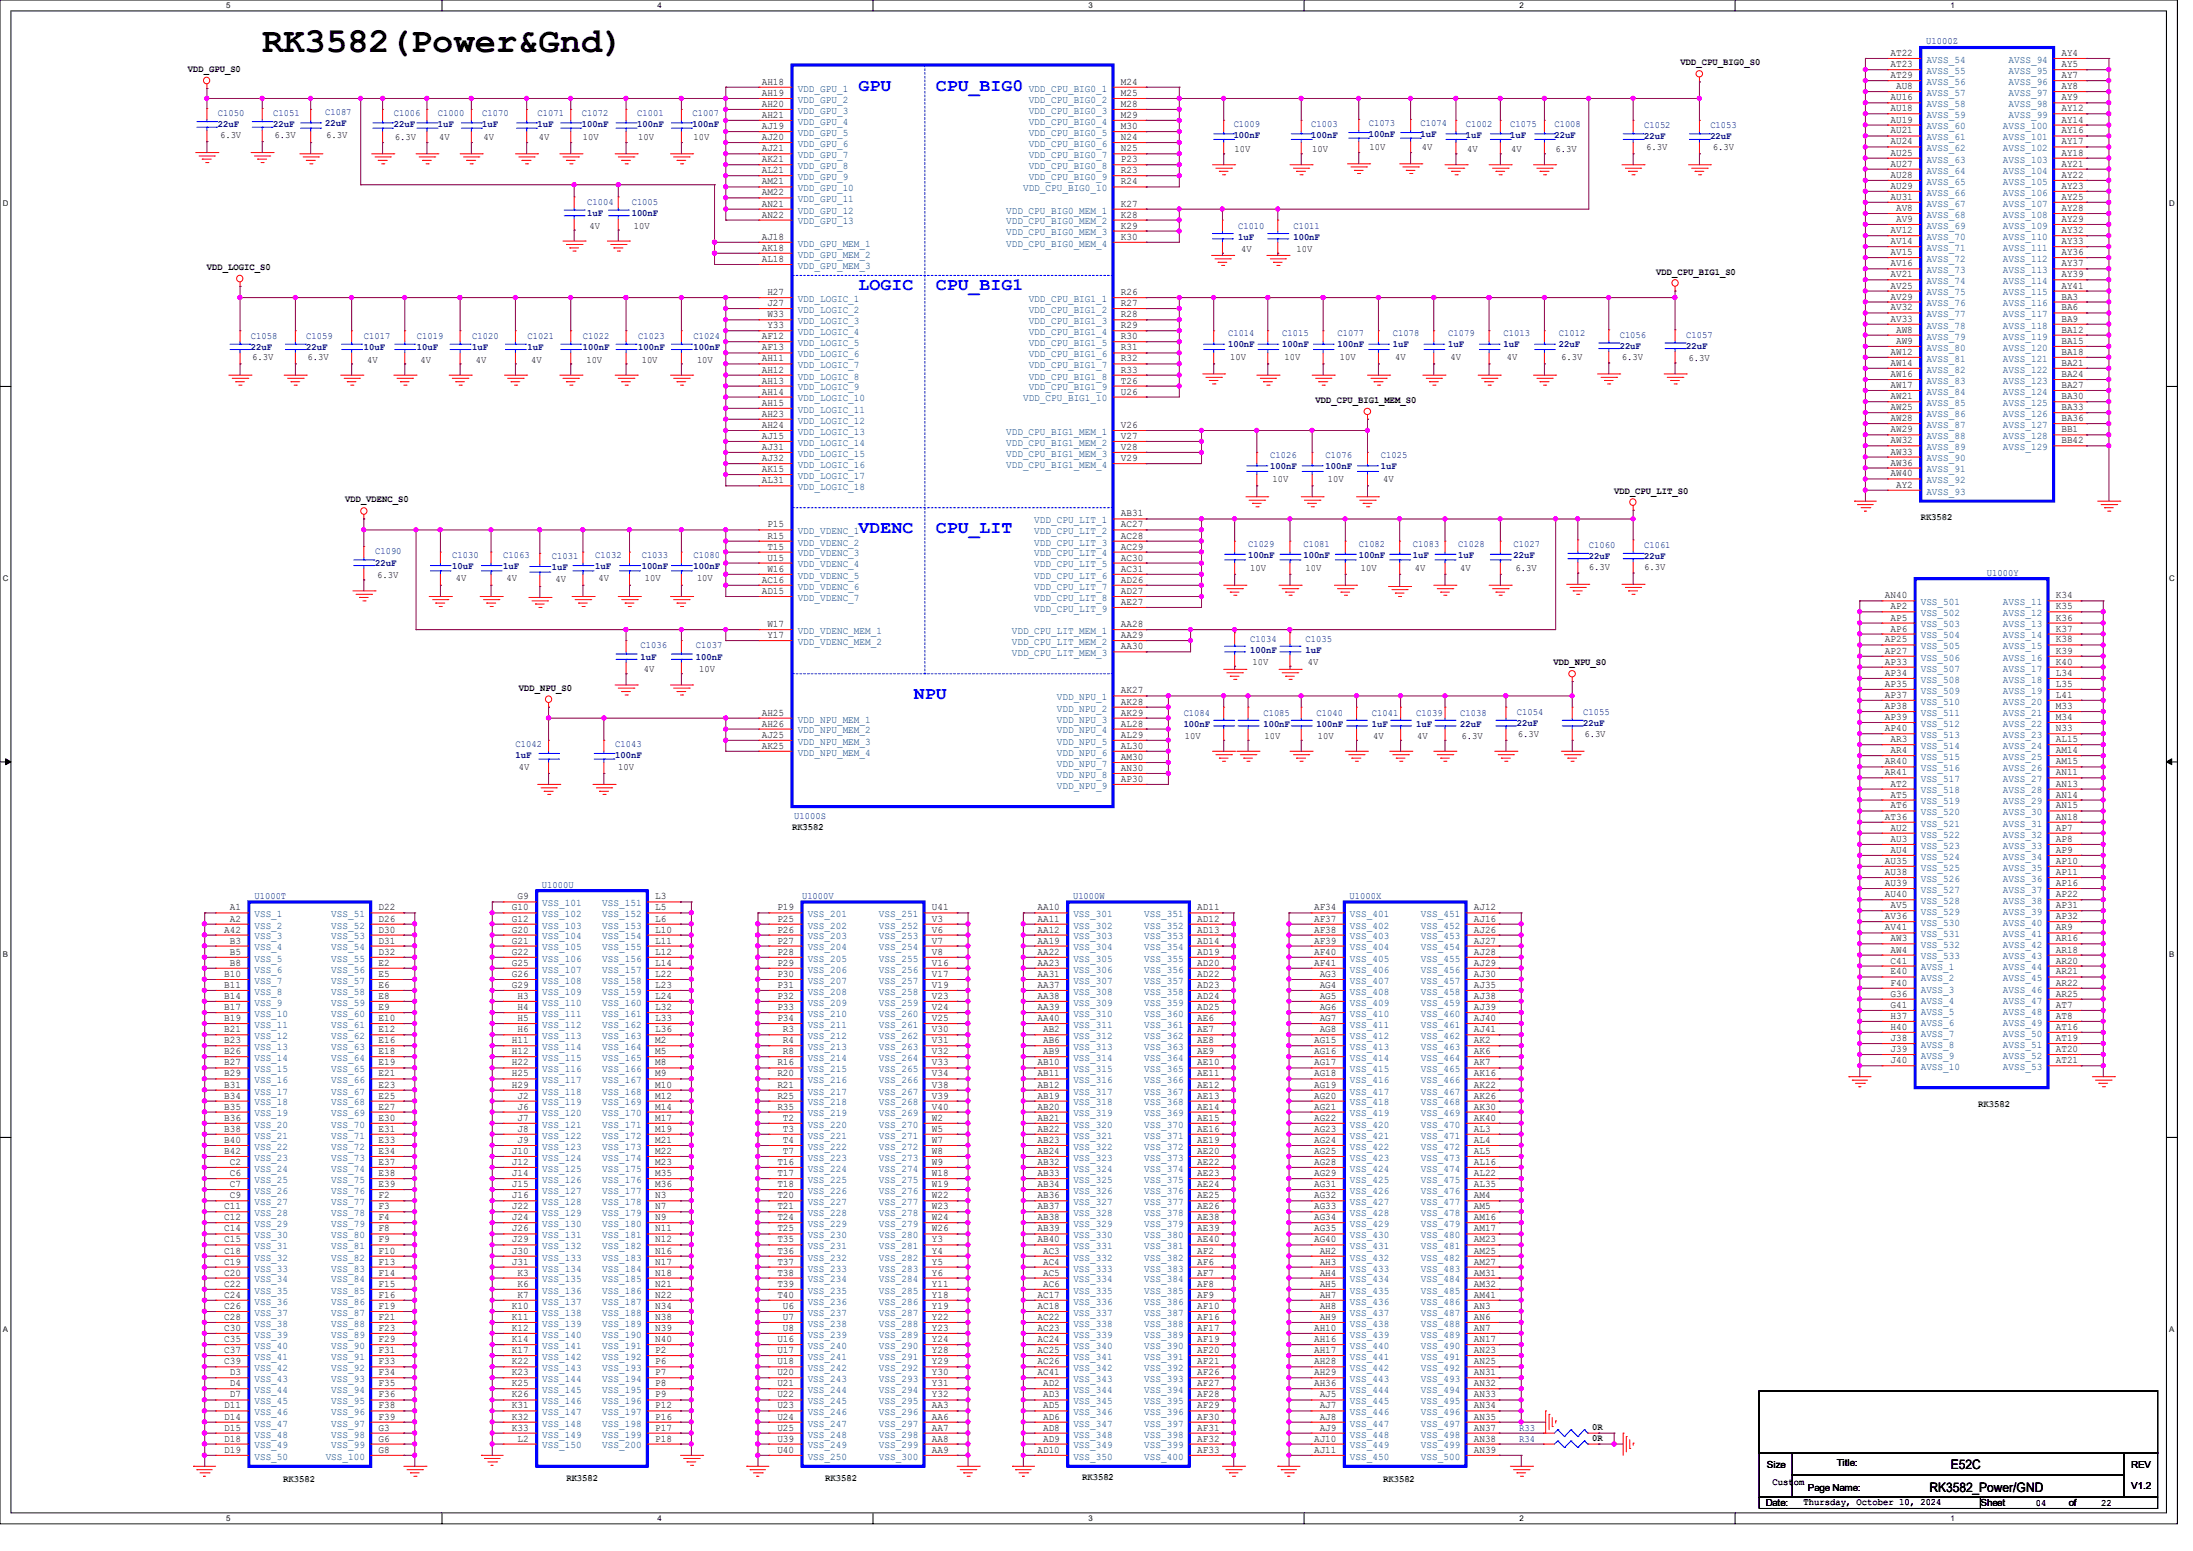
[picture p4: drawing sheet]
<svg xmlns="http://www.w3.org/2000/svg" width="297mm" height="210mm" viewBox="0 0 297 210" stroke-linecap="round" stroke-linejoin="round" font-family="sans-serif">
<defs><g id="words">
<text font-size="4.8" x="35.5" y="7">RK3582(Power&amp;Gnd)</text>
<g font-size="2.4" fill="#00f">
<text x="116.3" y="12.3">GPU</text>
<text x="126.7" y="12.3">CPU_BIG0</text>
<text x="116.3" y="39.2">LOGIC</text>
<text x="126.7" y="39.2">CPU_BIG1</text>
<text x="116.3" y="72.2">VDENC</text>
<text x="126.7" y="72.2">CPU_LIT</text>
<text x="123.8" y="94.7">NPU</text>
</g>
<g font-size="1.8">
<text x="261.3" y="202">RK3582_Power/GND</text>
<text x="264.2" y="199">E52C</text>
</g>
<g font-size="1.4">
<text x="103.2" y="11.5">AH18</text>
<text x="151.8" y="11.5">M24</text>
<text x="256" y="7.6">AT22</text>
<text x="256" y="9.1">AT23</text>
<text x="256" y="10.6">AT29</text>
<text x="279.2" y="7.6">AY4</text>
<text x="279.2" y="9.1">AY5</text>
<text x="279.2" y="10.6">AY7</text>
<text x="103.2" y="13">AH19</text>
<text x="103.2" y="14.5">AH20</text>
<text x="103.2" y="16">AH21</text>
<text x="103.2" y="17.5">AJ19</text>
<text x="151.8" y="13">M25</text>
<text x="151.8" y="14.5">M28</text>
<text x="151.8" y="16">M29</text>
<text x="151.8" y="17.5">M30</text>
<text x="256" y="13.6">AU16</text>
<text x="256" y="15.1">AU18</text>
<text x="256" y="16.6">AU19</text>
<text x="256.8" y="12.1">AU8</text>
<text x="279.2" y="12.1">AY8</text>
<text x="279.2" y="13.6">AY9</text>
<text x="279.2" y="15.1">AY12</text>
<text x="279.2" y="16.6">AY14</text>
<text x="103.2" y="19">AJ20</text>
<text x="103.2" y="20.5">AJ21</text>
<text x="103.2" y="22">AK21</text>
<text x="103.2" y="23.5">AL21</text>
<text x="151.8" y="19">N24</text>
<text x="151.8" y="20.5">N25</text>
<text x="151.8" y="22">P23</text>
<text x="151.8" y="23.5">R23</text>
<text x="256" y="18.1">AU21</text>
<text x="256" y="19.6">AU24</text>
<text x="256" y="21.1">AU25</text>
<text x="256" y="22.6">AU27</text>
<text x="279.2" y="18.1">AY16</text>
<text x="279.2" y="19.6">AY17</text>
<text x="279.2" y="21.1">AY18</text>
<text x="279.2" y="22.6">AY21</text>
<text x="103.2" y="25">AM21</text>
<text x="103.2" y="26.5">AM22</text>
<text x="103.2" y="28">AN21</text>
<text x="103.2" y="29.5">AN22</text>
<text x="151.8" y="28">K27</text>
<text x="151.8" y="29.5">K28</text>
<text x="151.8" y="25">R24</text>
<text x="256" y="24.1">AU28</text>
<text x="256" y="25.6">AU29</text>
<text x="256" y="27.1">AU31</text>
<text x="256.8" y="28.6">AV8</text>
<text x="279.2" y="24.1">AY22</text>
<text x="279.2" y="25.6">AY23</text>
<text x="279.2" y="27.1">AY25</text>
<text x="279.2" y="28.6">AY28</text>
<text x="103.2" y="32.5">AJ18</text>
<text x="103.2" y="34">AK18</text>
<text x="103.2" y="35.5">AL18</text>
<text x="151.8" y="30.9">K29</text>
<text x="151.8" y="32.5">K30</text>
<text x="256" y="31.6">AV12</text>
<text x="256" y="33.1">AV14</text>
<text x="256" y="34.5">AV15</text>
<text x="256.8" y="30.1">AV9</text>
<text x="279.2" y="30.1">AY29</text>
<text x="279.2" y="31.6">AY32</text>
<text x="279.2" y="33.1">AY33</text>
<text x="279.2" y="34.5">AY36</text>
<text x="103.9" y="40">H27</text>
<text x="103.9" y="41.4">J27</text>
<text x="151.8" y="40">R26</text>
<text x="151.8" y="41.4">R27</text>
<text x="256" y="36.1">AV16</text>
<text x="256" y="37.5">AV21</text>
<text x="256" y="39.1">AV25</text>
<text x="256" y="40.6">AV29</text>
<text x="279.2" y="36.1">AY37</text>
<text x="279.2" y="37.5">AY39</text>
<text x="279.2" y="39.1">AY41</text>
<text x="279.2" y="40.6">BA3</text>
<text x="103.2" y="45.9">AF12</text>
<text x="103.2" y="47.5">AF13</text>
<text x="103.9" y="43">W33</text>
<text x="103.9" y="44.4">Y33</text>
<text x="151.8" y="43">R28</text>
<text x="151.8" y="44.4">R29</text>
<text x="151.8" y="45.9">R30</text>
<text x="151.8" y="47.5">R31</text>
<text x="256" y="42">AV32</text>
<text x="256" y="43.6">AV33</text>
<text x="256.8" y="45">AW8</text>
<text x="256.8" y="46.6">AW9</text>
<text x="279.2" y="42">BA6</text>
<text x="279.2" y="43.6">BA9</text>
<text x="279.2" y="45">BA12</text>
<text x="279.2" y="46.6">BA15</text>
<text x="103.2" y="48.9">AH11</text>
<text x="103.2" y="50.5">AH12</text>
<text x="103.2" y="51.9">AH13</text>
<text x="103.2" y="53.4">AH14</text>
<text x="151.8" y="48.9">R32</text>
<text x="151.8" y="50.5">R33</text>
<text x="151.8" y="51.9">T26</text>
<text x="151.8" y="53.4">U26</text>
<text x="256" y="48">AW12</text>
<text x="256" y="49.5">AW14</text>
<text x="256" y="51.1">AW16</text>
<text x="256" y="52.5">AW17</text>
<text x="279.2" y="48">BA18</text>
<text x="279.2" y="49.5">BA21</text>
<text x="279.2" y="51.1">BA24</text>
<text x="279.2" y="52.5">BA27</text>
<text x="103.2" y="54.9">AH15</text>
<text x="103.2" y="56.4">AH23</text>
<text x="103.2" y="58">AH24</text>
<text x="103.2" y="59.4">AJ15</text>
<text x="151.8" y="58">V26</text>
<text x="151.8" y="59.4">V27</text>
<text x="256" y="54.1">AW21</text>
<text x="256" y="55.5">AW25</text>
<text x="256" y="57">AW28</text>
<text x="256" y="58.5">AW29</text>
<text x="279.2" y="54.1">BA30</text>
<text x="279.2" y="55.5">BA33</text>
<text x="279.2" y="57">BA36</text>
<text x="279.2" y="58.5">BB1</text>
<text x="103.2" y="65.4">AL31</text>
<text x="103.2" y="60.9">AJ31</text>
<text x="103.2" y="62.4">AJ32</text>
<text x="103.2" y="63.9">AK15</text>
<text x="151.8" y="60.9">V28</text>
<text x="151.8" y="62.4">V29</text>
<text x="256" y="60">AW32</text>
<text x="256" y="61.6">AW33</text>
<text x="256" y="63">AW36</text>
<text x="256" y="64.5">AW40</text>
<text x="279.2" y="60">BB42</text>
<text x="103.9" y="71.4">P15</text>
<text x="151.8" y="69.9">AB31</text>
<text x="151.8" y="71.4">AC27</text>
<text x="256.8" y="66">AY2</text>
<text x="103.9" y="77.4">W16</text>
<text x="103.9" y="72.9">R15</text>
<text x="103.9" y="74.4">T15</text>
<text x="103.9" y="75.9">U15</text>
<text x="151.8" y="72.9">AC28</text>
<text x="151.8" y="74.4">AC29</text>
<text x="151.8" y="75.9">AC30</text>
<text x="151.8" y="77.4">AC31</text>
<text x="103.2" y="78.9">AC16</text>
<text x="103.2" y="80.4">AD15</text>
<text x="151.8" y="78.9">AD26</text>
<text x="151.8" y="80.4">AD27</text>
<text x="151.8" y="81.9">AE27</text>
<text x="255.3" y="81">AN40</text>
<text x="256" y="82.5">AP2</text>
<text x="278.4" y="81">K34</text>
<text x="278.4" y="82.5">K35</text>
<text x="103.9" y="84.9">W17</text>
<text x="103.9" y="86.4">Y17</text>
<text x="151.8" y="87.9">AA30</text>
<text x="151.8" y="84.9">AA28</text>
<text x="151.8" y="86.4">AA29</text>
<text x="255.3" y="87">AP25</text>
<text x="255.3" y="88.5">AP27</text>
<text x="256" y="84">AP5</text>
<text x="256" y="85.5">AP6</text>
<text x="278.4" y="84">K36</text>
<text x="278.4" y="85.5">K37</text>
<text x="278.4" y="87">K38</text>
<text x="278.4" y="88.5">K39</text>
<text x="151.8" y="93.9">AK27</text>
<text x="151.8" y="95.4">AK28</text>
<text x="255.3" y="90">AP33</text>
<text x="255.3" y="91.5">AP34</text>
<text x="255.3" y="93">AP35</text>
<text x="255.3" y="94.5">AP37</text>
<text x="278.4" y="90">K40</text>
<text x="278.4" y="91.5">L34</text>
<text x="278.4" y="93">L35</text>
<text x="278.4" y="94.5">L41</text>
<text x="103.2" y="101.4">AK25</text>
<text x="103.2" y="99.9">AJ25</text>
<text x="103.2" y="98.4">AH26</text>
<text x="103.2" y="96.9">AH25</text>
<text x="151.8" y="96.9">AK29</text>
<text x="151.8" y="98.4">AL28</text>
<text x="151.8" y="99.9">AL29</text>
<text x="151.8" y="101.4">AL30</text>
<text x="255.3" y="96">AP38</text>
<text x="255.3" y="97.5">AP39</text>
<text x="255.3" y="99">AP40</text>
<text x="256" y="100.5">AR3</text>
<text x="256" y="102">AR4</text>
<text x="278.4" y="96">M33</text>
<text x="278.4" y="97.5">M34</text>
<text x="278.4" y="99">N33</text>
<text x="278.4" y="100.5">AL15</text>
<text x="278.4" y="102">AM14</text>
<text x="151.8" y="102.9">AM30</text>
<text x="151.8" y="104.4">AN30</text>
<text x="151.8" y="105.9">AP30</text>
<text x="255.3" y="103.5">AR40</text>
<text x="255.3" y="105">AR41</text>
<text x="256" y="106.5">AT2</text>
<text x="256" y="108">AT5</text>
<text x="278.4" y="103.5">AM15</text>
<text x="278.4" y="105">AN11</text>
<text x="278.4" y="106.5">AN13</text>
<text x="278.4" y="108">AN14</text>
<text x="255.3" y="111">AT36</text>
<text x="256" y="109.5">AT6</text>
<text x="256" y="112.5">AU2</text>
<text x="278.4" y="109.5">AN15</text>
<text x="278.4" y="111">AN18</text>
<text x="278.4" y="112.5">AP7</text>
<text x="255.3" y="117">AU35</text>
<text x="255.3" y="118.5">AU38</text>
<text x="255.3" y="120">AU39</text>
<text x="256" y="114">AU3</text>
<text x="256" y="115.5">AU4</text>
<text x="278.4" y="114">AP8</text>
<text x="278.4" y="115.5">AP9</text>
<text x="278.4" y="117">AP10</text>
<text x="278.4" y="118.5">AP11</text>
<text x="278.4" y="120">AP16</text>
<text x="31.1" y="123.3">A1</text>
<text x="31.1" y="124.8">A2</text>
<text x="51.3" y="123.3">D22</text>
<text x="51.3" y="124.8">D26</text>
<text x="69.3" y="123.3">G10</text>
<text x="69.3" y="124.8">G12</text>
<text x="70.1" y="121.8">G9</text>
<text x="88.7" y="121.8">L3</text>
<text x="88.7" y="123.3">L5</text>
<text x="88.7" y="124.8">L6</text>
<text x="105.3" y="123.3">P19</text>
<text x="105.3" y="124.8">P25</text>
<text x="126.2" y="123.3">U41</text>
<text x="126.2" y="124.8">V3</text>
<text x="140.5" y="123.3">AA10</text>
<text x="140.5" y="124.8">AA11</text>
<text x="162.1" y="123.3">AD11</text>
<text x="162.1" y="124.8">AD12</text>
<text x="178" y="123.3">AF34</text>
<text x="178" y="124.8">AF37</text>
<text x="199.6" y="123.3">AJ12</text>
<text x="199.6" y="124.8">AJ16</text>
<text x="255.3" y="121.5">AU40</text>
<text x="255.3" y="124.5">AV36</text>
<text x="255.3" y="126">AV41</text>
<text x="256" y="123">AV5</text>
<text x="278.4" y="121.5">AP22</text>
<text x="278.4" y="123">AP31</text>
<text x="278.4" y="124.5">AP32</text>
<text x="278.4" y="126">AR9</text>
<text x="30.4" y="126.3">A42</text>
<text x="31.1" y="127.8">B3</text>
<text x="31.1" y="129.3">B5</text>
<text x="31.1" y="130.8">B8</text>
<text x="51.3" y="126.3">D30</text>
<text x="51.3" y="127.8">D31</text>
<text x="51.3" y="129.3">D32</text>
<text x="51.3" y="130.8">E2</text>
<text x="69.3" y="126.3">G20</text>
<text x="69.3" y="127.8">G21</text>
<text x="69.3" y="129.3">G22</text>
<text x="69.3" y="130.8">G25</text>
<text x="88.7" y="126.3">L10</text>
<text x="88.7" y="127.8">L11</text>
<text x="88.7" y="129.3">L12</text>
<text x="88.7" y="130.8">L14</text>
<text x="105.3" y="126.3">P26</text>
<text x="105.3" y="127.8">P27</text>
<text x="105.3" y="129.3">P28</text>
<text x="105.3" y="130.8">P29</text>
<text x="126.2" y="126.3">V6</text>
<text x="126.2" y="127.8">V7</text>
<text x="126.2" y="129.3">V8</text>
<text x="126.2" y="130.8">V16</text>
<text x="140.5" y="126.3">AA12</text>
<text x="140.5" y="127.8">AA19</text>
<text x="140.5" y="129.3">AA22</text>
<text x="140.5" y="130.8">AA23</text>
<text x="162.1" y="126.3">AD13</text>
<text x="162.1" y="127.8">AD14</text>
<text x="162.1" y="129.3">AD19</text>
<text x="162.1" y="130.8">AD20</text>
<text x="178" y="126.3">AF38</text>
<text x="178" y="127.8">AF39</text>
<text x="178" y="129.3">AF40</text>
<text x="178" y="130.8">AF41</text>
<text x="199.6" y="126.3">AJ26</text>
<text x="199.6" y="127.8">AJ27</text>
<text x="199.6" y="129.3">AJ28</text>
<text x="199.6" y="130.8">AJ29</text>
<text x="256" y="127.5">AW3</text>
<text x="256" y="129">AW4</text>
<text x="256" y="130.5">C41</text>
<text x="256" y="132">E40</text>
<text x="278.4" y="127.5">AR16</text>
<text x="278.4" y="129">AR18</text>
<text x="278.4" y="130.5">AR20</text>
<text x="278.4" y="132">AR21</text>
<text x="30.4" y="132.3">B10</text>
<text x="30.4" y="133.8">B11</text>
<text x="30.4" y="135.3">B14</text>
<text x="30.4" y="136.8">B17</text>
<text x="51.3" y="132.3">E5</text>
<text x="51.3" y="133.8">E6</text>
<text x="51.3" y="135.3">E8</text>
<text x="51.3" y="136.8">E9</text>
<text x="69.3" y="132.3">G26</text>
<text x="69.3" y="133.8">G29</text>
<text x="70.1" y="135.3">H3</text>
<text x="70.1" y="136.8">H4</text>
<text x="88.7" y="132.3">L22</text>
<text x="88.7" y="133.8">L23</text>
<text x="88.7" y="135.3">L24</text>
<text x="88.7" y="136.8">L32</text>
<text x="105.3" y="132.3">P30</text>
<text x="105.3" y="133.8">P31</text>
<text x="105.3" y="135.3">P32</text>
<text x="105.3" y="136.8">P33</text>
<text x="126.2" y="132.3">V17</text>
<text x="126.2" y="133.8">V19</text>
<text x="126.2" y="135.3">V23</text>
<text x="126.2" y="136.8">V24</text>
<text x="140.5" y="132.3">AA31</text>
<text x="140.5" y="133.8">AA37</text>
<text x="140.5" y="135.3">AA38</text>
<text x="140.5" y="136.8">AA39</text>
<text x="162.1" y="132.3">AD22</text>
<text x="162.1" y="133.8">AD23</text>
<text x="162.1" y="135.3">AD24</text>
<text x="162.1" y="136.8">AD25</text>
<text x="178.7" y="132.3">AG3</text>
<text x="178.7" y="133.8">AG4</text>
<text x="178.7" y="135.3">AG5</text>
<text x="178.7" y="136.8">AG6</text>
<text x="199.6" y="132.3">AJ30</text>
<text x="199.6" y="133.8">AJ35</text>
<text x="199.6" y="135.3">AJ38</text>
<text x="199.6" y="136.8">AJ39</text>
<text x="256" y="133.5">F40</text>
<text x="256" y="135">G36</text>
<text x="256" y="136.5">G41</text>
<text x="256" y="138">H37</text>
<text x="278.4" y="133.5">AR22</text>
<text x="278.4" y="135">AR25</text>
<text x="278.4" y="136.5">AT7</text>
<text x="278.4" y="138">AT8</text>
<text x="30.4" y="138.3">B19</text>
<text x="30.4" y="139.8">B21</text>
<text x="30.4" y="141.3">B23</text>
<text x="30.4" y="142.7">B26</text>
<text x="51.3" y="138.3">E10</text>
<text x="51.3" y="139.8">E12</text>
<text x="51.3" y="141.3">E16</text>
<text x="51.3" y="142.7">E18</text>
<text x="69.3" y="141.3">H11</text>
<text x="69.3" y="142.7">H12</text>
<text x="70.1" y="138.3">H5</text>
<text x="70.1" y="139.8">H6</text>
<text x="88.7" y="138.3">L33</text>
<text x="88.7" y="139.8">L36</text>
<text x="88.7" y="141.3">M2</text>
<text x="88.7" y="142.7">M5</text>
<text x="105.3" y="138.3">P34</text>
<text x="106" y="139.8">R3</text>
<text x="106" y="141.3">R4</text>
<text x="106" y="142.7">R8</text>
<text x="126.2" y="138.3">V25</text>
<text x="126.2" y="139.8">V30</text>
<text x="126.2" y="141.3">V31</text>
<text x="126.2" y="142.7">V32</text>
<text x="140.5" y="138.3">AA40</text>
<text x="141.3" y="139.8">AB2</text>
<text x="141.3" y="141.3">AB6</text>
<text x="141.3" y="142.7">AB9</text>
<text x="162.1" y="138.3">AE6</text>
<text x="162.1" y="139.8">AE7</text>
<text x="162.1" y="141.3">AE8</text>
<text x="162.1" y="142.7">AE9</text>
<text x="178" y="141.3">AG15</text>
<text x="178" y="142.7">AG16</text>
<text x="178.7" y="138.3">AG7</text>
<text x="178.7" y="139.8">AG8</text>
<text x="199.6" y="138.3">AJ40</text>
<text x="199.6" y="139.8">AJ41</text>
<text x="199.6" y="141.3">AK2</text>
<text x="199.6" y="142.7">AK6</text>
<text x="256" y="139.4">H40</text>
<text x="256" y="141">J38</text>
<text x="256" y="142.5">J39</text>
<text x="256" y="144">J40</text>
<text x="278.4" y="139.4">AT16</text>
<text x="278.4" y="141">AT19</text>
<text x="278.4" y="142.5">AT20</text>
<text x="278.4" y="144">AT21</text>
<text x="30.4" y="144.3">B27</text>
<text x="30.4" y="145.8">B29</text>
<text x="30.4" y="147.3">B31</text>
<text x="30.4" y="148.8">B34</text>
<text x="51.3" y="144.3">E19</text>
<text x="51.3" y="145.8">E21</text>
<text x="51.3" y="147.3">E23</text>
<text x="51.3" y="148.8">E25</text>
<text x="69.3" y="144.3">H22</text>
<text x="69.3" y="145.8">H25</text>
<text x="69.3" y="147.3">H29</text>
<text x="70.1" y="148.8">J2</text>
<text x="88.7" y="144.3">M8</text>
<text x="88.7" y="145.8">M9</text>
<text x="88.7" y="147.3">M10</text>
<text x="88.7" y="148.8">M12</text>
<text x="105.3" y="144.3">R16</text>
<text x="105.3" y="145.8">R20</text>
<text x="105.3" y="147.3">R21</text>
<text x="105.3" y="148.8">R25</text>
<text x="126.2" y="144.3">V33</text>
<text x="126.2" y="145.8">V34</text>
<text x="126.2" y="147.3">V38</text>
<text x="126.2" y="148.8">V39</text>
<text x="140.5" y="144.3">AB10</text>
<text x="140.5" y="145.8">AB11</text>
<text x="140.5" y="147.3">AB12</text>
<text x="140.5" y="148.8">AB19</text>
<text x="162.1" y="144.3">AE10</text>
<text x="162.1" y="145.8">AE11</text>
<text x="162.1" y="147.3">AE12</text>
<text x="162.1" y="148.8">AE13</text>
<text x="178" y="144.3">AG17</text>
<text x="178" y="145.8">AG18</text>
<text x="178" y="147.3">AG19</text>
<text x="178" y="148.8">AG20</text>
<text x="199.6" y="144.3">AK7</text>
<text x="199.6" y="145.8">AK16</text>
<text x="199.6" y="147.3">AK22</text>
<text x="199.6" y="148.8">AK26</text>
<text x="30.4" y="150.2">B35</text>
<text x="30.4" y="151.8">B36</text>
<text x="30.4" y="153.2">B38</text>
<text x="30.4" y="154.8">B40</text>
<text x="51.3" y="150.2">E27</text>
<text x="51.3" y="151.8">E30</text>
<text x="51.3" y="153.2">E31</text>
<text x="51.3" y="154.8">E33</text>
<text x="70.1" y="150.2">J6</text>
<text x="70.1" y="151.8">J7</text>
<text x="70.1" y="153.2">J8</text>
<text x="70.1" y="154.8">J9</text>
<text x="88.7" y="150.2">M14</text>
<text x="88.7" y="151.8">M17</text>
<text x="88.7" y="153.2">M19</text>
<text x="88.7" y="154.8">M21</text>
<text x="105.3" y="150.2">R35</text>
<text x="106" y="151.8">T2</text>
<text x="106" y="153.2">T3</text>
<text x="106" y="154.8">T4</text>
<text x="126.2" y="150.2">V40</text>
<text x="126.2" y="151.8">W2</text>
<text x="126.2" y="153.2">W5</text>
<text x="126.2" y="154.8">W7</text>
<text x="140.5" y="150.2">AB20</text>
<text x="140.5" y="151.8">AB21</text>
<text x="140.5" y="153.2">AB22</text>
<text x="140.5" y="154.8">AB23</text>
<text x="162.1" y="150.2">AE14</text>
<text x="162.1" y="151.8">AE15</text>
<text x="162.1" y="153.2">AE16</text>
<text x="162.1" y="154.8">AE19</text>
<text x="178" y="150.2">AG21</text>
<text x="178" y="151.8">AG22</text>
<text x="178" y="153.2">AG23</text>
<text x="178" y="154.8">AG24</text>
<text x="199.6" y="150.2">AK30</text>
<text x="199.6" y="151.8">AK40</text>
<text x="199.6" y="153.2">AL3</text>
<text x="199.6" y="154.8">AL4</text>
<text x="30.4" y="156.3">B42</text>
<text x="31.1" y="157.7">C2</text>
<text x="31.1" y="159.3">C6</text>
<text x="31.1" y="160.7">C7</text>
<text x="51.3" y="156.3">E34</text>
<text x="51.3" y="157.7">E37</text>
<text x="51.3" y="159.3">E38</text>
<text x="51.3" y="160.7">E39</text>
<text x="69.3" y="156.3">J10</text>
<text x="69.3" y="157.7">J12</text>
<text x="69.3" y="159.3">J14</text>
<text x="69.3" y="160.7">J15</text>
<text x="88.7" y="156.3">M22</text>
<text x="88.7" y="157.7">M23</text>
<text x="88.7" y="159.3">M35</text>
<text x="88.7" y="160.7">M36</text>
<text x="105.3" y="157.7">T16</text>
<text x="105.3" y="159.3">T17</text>
<text x="105.3" y="160.7">T18</text>
<text x="106" y="156.3">T7</text>
<text x="126.2" y="156.3">W8</text>
<text x="126.2" y="157.7">W9</text>
<text x="126.2" y="159.3">W18</text>
<text x="126.2" y="160.7">W19</text>
<text x="140.5" y="156.3">AB24</text>
<text x="140.5" y="157.7">AB32</text>
<text x="140.5" y="159.3">AB33</text>
<text x="140.5" y="160.7">AB34</text>
<text x="162.1" y="156.3">AE20</text>
<text x="162.1" y="157.7">AE22</text>
<text x="162.1" y="159.3">AE23</text>
<text x="162.1" y="160.7">AE24</text>
<text x="178" y="156.3">AG25</text>
<text x="178" y="157.7">AG28</text>
<text x="178" y="159.3">AG29</text>
<text x="178" y="160.7">AG31</text>
<text x="199.6" y="156.3">AL5</text>
<text x="199.6" y="157.7">AL16</text>
<text x="199.6" y="159.3">AL22</text>
<text x="199.6" y="160.7">AL35</text>
<text x="30.4" y="163.7">C11</text>
<text x="30.4" y="165.2">C12</text>
<text x="30.4" y="166.8">C14</text>
<text x="31.1" y="162.3">C9</text>
<text x="51.3" y="162.3">F2</text>
<text x="51.3" y="163.7">F3</text>
<text x="51.3" y="165.2">F4</text>
<text x="51.3" y="166.8">F8</text>
<text x="69.3" y="162.3">J16</text>
<text x="69.3" y="163.7">J22</text>
<text x="69.3" y="165.2">J24</text>
<text x="69.3" y="166.8">J26</text>
<text x="88.7" y="162.3">N3</text>
<text x="88.7" y="163.7">N7</text>
<text x="88.7" y="165.2">N9</text>
<text x="88.7" y="166.8">N11</text>
<text x="105.3" y="162.3">T20</text>
<text x="105.3" y="163.7">T21</text>
<text x="105.3" y="165.2">T24</text>
<text x="105.3" y="166.8">T25</text>
<text x="126.2" y="162.3">W22</text>
<text x="126.2" y="163.7">W23</text>
<text x="126.2" y="165.2">W24</text>
<text x="126.2" y="166.8">W26</text>
<text x="140.5" y="162.3">AB36</text>
<text x="140.5" y="163.7">AB37</text>
<text x="140.5" y="165.2">AB38</text>
<text x="140.5" y="166.8">AB39</text>
<text x="162.1" y="162.3">AE25</text>
<text x="162.1" y="163.7">AE26</text>
<text x="162.1" y="165.2">AE38</text>
<text x="162.1" y="166.8">AE39</text>
<text x="178" y="162.3">AG32</text>
<text x="178" y="163.7">AG33</text>
<text x="178" y="165.2">AG34</text>
<text x="178" y="166.8">AG35</text>
<text x="199.6" y="162.3">AM4</text>
<text x="199.6" y="163.7">AM5</text>
<text x="199.6" y="165.2">AM16</text>
<text x="199.6" y="166.8">AM17</text>
<text x="30.4" y="168.2">C15</text>
<text x="30.4" y="169.8">C18</text>
<text x="30.4" y="171.2">C19</text>
<text x="30.4" y="172.7">C20</text>
<text x="51.3" y="168.2">F9</text>
<text x="51.3" y="169.8">F10</text>
<text x="51.3" y="171.2">F13</text>
<text x="51.3" y="172.7">F14</text>
<text x="69.3" y="168.2">J29</text>
<text x="69.3" y="169.8">J30</text>
<text x="69.3" y="171.2">J31</text>
<text x="70.1" y="172.7">K3</text>
<text x="88.7" y="168.2">N12</text>
<text x="88.7" y="169.8">N16</text>
<text x="88.7" y="171.2">N17</text>
<text x="88.7" y="172.7">N18</text>
<text x="105.3" y="168.2">T35</text>
<text x="105.3" y="169.8">T36</text>
<text x="105.3" y="171.2">T37</text>
<text x="105.3" y="172.7">T38</text>
<text x="126.2" y="168.2">Y3</text>
<text x="126.2" y="169.8">Y4</text>
<text x="126.2" y="171.2">Y5</text>
<text x="126.2" y="172.7">Y6</text>
<text x="140.5" y="168.2">AB40</text>
<text x="141.3" y="169.8">AC3</text>
<text x="141.3" y="171.2">AC4</text>
<text x="141.3" y="172.7">AC5</text>
<text x="162.1" y="168.2">AE40</text>
<text x="162.1" y="169.8">AF2</text>
<text x="162.1" y="171.2">AF6</text>
<text x="162.1" y="172.7">AF7</text>
<text x="178" y="168.2">AG40</text>
<text x="178.7" y="169.8">AH2</text>
<text x="178.7" y="171.2">AH3</text>
<text x="178.7" y="172.7">AH4</text>
<text x="199.6" y="168.2">AM23</text>
<text x="199.6" y="169.8">AM25</text>
<text x="199.6" y="171.2">AM27</text>
<text x="199.6" y="172.7">AM31</text>
<text x="30.4" y="174.2">C22</text>
<text x="30.4" y="175.7">C24</text>
<text x="30.4" y="177.2">C26</text>
<text x="30.4" y="178.7">C28</text>
<text x="51.3" y="174.2">F15</text>
<text x="51.3" y="175.7">F16</text>
<text x="51.3" y="177.2">F19</text>
<text x="51.3" y="178.7">F21</text>
<text x="69.3" y="177.2">K10</text>
<text x="69.3" y="178.7">K11</text>
<text x="70.1" y="174.2">K6</text>
<text x="70.1" y="175.7">K7</text>
<text x="88.7" y="174.2">N21</text>
<text x="88.7" y="175.7">N22</text>
<text x="88.7" y="177.2">N34</text>
<text x="88.7" y="178.7">N38</text>
<text x="105.3" y="174.2">T39</text>
<text x="105.3" y="175.7">T40</text>
<text x="106" y="177.2">U6</text>
<text x="106" y="178.7">U7</text>
<text x="126.2" y="174.2">Y11</text>
<text x="126.2" y="175.7">Y18</text>
<text x="126.2" y="177.2">Y19</text>
<text x="126.2" y="178.7">Y22</text>
<text x="140.5" y="175.7">AC17</text>
<text x="140.5" y="177.2">AC18</text>
<text x="140.5" y="178.7">AC22</text>
<text x="141.3" y="174.2">AC6</text>
<text x="162.1" y="174.2">AF8</text>
<text x="162.1" y="175.7">AF9</text>
<text x="162.1" y="177.2">AF10</text>
<text x="162.1" y="178.7">AF16</text>
<text x="178.7" y="174.2">AH5</text>
<text x="178.7" y="175.7">AH7</text>
<text x="178.7" y="177.2">AH8</text>
<text x="178.7" y="178.7">AH9</text>
<text x="199.6" y="174.2">AM32</text>
<text x="199.6" y="175.7">AM41</text>
<text x="199.6" y="177.2">AN3</text>
<text x="199.6" y="178.7">AN6</text>
<text x="30.4" y="180.2">C30</text>
<text x="30.4" y="181.7">C35</text>
<text x="30.4" y="183.2">C37</text>
<text x="30.4" y="184.7">C39</text>
<text x="51.3" y="180.2">F23</text>
<text x="51.3" y="181.7">F29</text>
<text x="51.3" y="183.2">F31</text>
<text x="51.3" y="184.7">F33</text>
<text x="69.3" y="180.2">K12</text>
<text x="69.3" y="181.7">K14</text>
<text x="69.3" y="183.2">K17</text>
<text x="69.3" y="184.7">K22</text>
<text x="88.7" y="180.2">N39</text>
<text x="88.7" y="181.7">N40</text>
<text x="88.7" y="183.2">P2</text>
<text x="88.7" y="184.7">P6</text>
<text x="105.3" y="181.7">U16</text>
<text x="105.3" y="183.2">U17</text>
<text x="105.3" y="184.7">U18</text>
<text x="106" y="180.2">U8</text>
<text x="126.2" y="180.2">Y23</text>
<text x="126.2" y="181.7">Y24</text>
<text x="126.2" y="183.2">Y28</text>
<text x="126.2" y="184.7">Y29</text>
<text x="140.5" y="180.2">AC23</text>
<text x="140.5" y="181.7">AC24</text>
<text x="140.5" y="183.2">AC25</text>
<text x="140.5" y="184.7">AC26</text>
<text x="162.1" y="180.2">AF17</text>
<text x="162.1" y="181.7">AF19</text>
<text x="162.1" y="183.2">AF20</text>
<text x="162.1" y="184.7">AF21</text>
<text x="178" y="180.2">AH10</text>
<text x="178" y="181.7">AH16</text>
<text x="178" y="183.2">AH17</text>
<text x="178" y="184.7">AH28</text>
<text x="199.6" y="180.2">AN7</text>
<text x="199.6" y="181.7">AN17</text>
<text x="199.6" y="183.2">AN23</text>
<text x="199.6" y="184.7">AN25</text>
<text x="30.4" y="190.7">D11</text>
<text x="31.1" y="186.2">D3</text>
<text x="31.1" y="187.7">D4</text>
<text x="31.1" y="189.2">D7</text>
<text x="51.3" y="186.2">F34</text>
<text x="51.3" y="187.7">F35</text>
<text x="51.3" y="189.2">F36</text>
<text x="51.3" y="190.7">F38</text>
<text x="69.3" y="186.2">K23</text>
<text x="69.3" y="187.7">K25</text>
<text x="69.3" y="189.2">K26</text>
<text x="69.3" y="190.7">K31</text>
<text x="88.7" y="186.2">P7</text>
<text x="88.7" y="187.7">P8</text>
<text x="88.7" y="189.2">P9</text>
<text x="88.7" y="190.7">P12</text>
<text x="105.3" y="186.2">U20</text>
<text x="105.3" y="187.7">U21</text>
<text x="105.3" y="189.2">U22</text>
<text x="105.3" y="190.7">U23</text>
<text x="126.2" y="186.2">Y30</text>
<text x="126.2" y="187.7">Y31</text>
<text x="126.2" y="189.2">Y32</text>
<text x="126.2" y="190.7">AA3</text>
<text x="140.5" y="186.2">AC41</text>
<text x="141.3" y="187.7">AD2</text>
<text x="141.3" y="189.2">AD3</text>
<text x="141.3" y="190.7">AD5</text>
<text x="162.1" y="186.2">AF26</text>
<text x="162.1" y="187.7">AF27</text>
<text x="162.1" y="189.2">AF28</text>
<text x="162.1" y="190.7">AF29</text>
<text x="178" y="186.2">AH29</text>
<text x="178" y="187.7">AH36</text>
<text x="178.7" y="189.2">AJ5</text>
<text x="178.7" y="190.7">AJ7</text>
<text x="199.6" y="186.2">AN31</text>
<text x="199.6" y="187.7">AN32</text>
<text x="199.6" y="189.2">AN33</text>
<text x="199.6" y="190.7">AN34</text>
<text x="30.4" y="192.2">D14</text>
<text x="30.4" y="193.7">D15</text>
<text x="30.4" y="195.2">D18</text>
<text x="30.4" y="196.7">D19</text>
<text x="51.3" y="192.2">F39</text>
<text x="51.3" y="193.7">G3</text>
<text x="51.3" y="195.2">G6</text>
<text x="51.3" y="196.7">G8</text>
<text x="69.3" y="192.2">K32</text>
<text x="69.3" y="193.7">K33</text>
<text x="70.1" y="195.2">L2</text>
<text x="88.7" y="192.2">P16</text>
<text x="88.7" y="193.7">P17</text>
<text x="88.7" y="195.2">P18</text>
<text x="105.3" y="192.2">U24</text>
<text x="105.3" y="193.7">U25</text>
<text x="105.3" y="195.2">U39</text>
<text x="105.3" y="196.7">U40</text>
<text x="126.2" y="192.2">AA6</text>
<text x="126.2" y="193.7">AA7</text>
<text x="126.2" y="195.2">AA8</text>
<text x="126.2" y="196.7">AA9</text>
<text x="140.5" y="196.7">AD10</text>
<text x="141.3" y="192.2">AD6</text>
<text x="141.3" y="193.7">AD8</text>
<text x="141.3" y="195.2">AD9</text>
<text x="162.1" y="192.2">AF30</text>
<text x="162.1" y="193.7">AF31</text>
<text x="162.1" y="195.2">AF32</text>
<text x="162.1" y="196.7">AF33</text>
<text x="178" y="195.2">AJ10</text>
<text x="178" y="196.7">AJ11</text>
<text x="178.7" y="192.2">AJ8</text>
<text x="178.7" y="193.7">AJ9</text>
<text x="199.6" y="192.2">AN35</text>
<text x="199.6" y="193.7">AN37</text>
<text x="199.6" y="195.2">AN38</text>
<text x="199.6" y="196.7">AN39</text>
</g>
<g font-size="1.4" fill="#003f7f">
<text x="260.9" y="8.5">AVSS_54</text>
<text x="260.9" y="10">AVSS_55</text>
<text x="260.9" y="11.5">AVSS_56</text>
<text x="272" y="8.5">AVSS_94</text>
<text x="272" y="10">AVSS_95</text>
<text x="272" y="11.5">AVSS_96</text>
<text x="108" y="12.4">VDD_GPU_1</text>
<text x="108" y="13.9">VDD_GPU_2</text>
<text x="108" y="15.4">VDD_GPU_3</text>
<text x="108" y="16.9">VDD_GPU_4</text>
<text x="139.3" y="12.4">VDD_CPU_BIG0_1</text>
<text x="139.3" y="13.9">VDD_CPU_BIG0_2</text>
<text x="139.3" y="15.4">VDD_CPU_BIG0_3</text>
<text x="139.3" y="16.9">VDD_CPU_BIG0_4</text>
<text x="260.9" y="13">AVSS_57</text>
<text x="260.9" y="14.5">AVSS_58</text>
<text x="260.9" y="16">AVSS_59</text>
<text x="260.9" y="17.5">AVSS_60</text>
<text x="271.3" y="17.5">AVSS_100</text>
<text x="272" y="13">AVSS_97</text>
<text x="272" y="14.5">AVSS_98</text>
<text x="272" y="16">AVSS_99</text>
<text x="108" y="18.4">VDD_GPU_5</text>
<text x="108" y="19.9">VDD_GPU_6</text>
<text x="108" y="21.4">VDD_GPU_7</text>
<text x="108" y="22.9">VDD_GPU_8</text>
<text x="139.3" y="18.4">VDD_CPU_BIG0_5</text>
<text x="139.3" y="19.9">VDD_CPU_BIG0_6</text>
<text x="139.3" y="21.4">VDD_CPU_BIG0_7</text>
<text x="139.3" y="22.9">VDD_CPU_BIG0_8</text>
<text x="260.9" y="19">AVSS_61</text>
<text x="260.9" y="20.5">AVSS_62</text>
<text x="260.9" y="22">AVSS_63</text>
<text x="260.9" y="23.5">AVSS_64</text>
<text x="271.3" y="19">AVSS_101</text>
<text x="271.3" y="20.5">AVSS_102</text>
<text x="271.3" y="22">AVSS_103</text>
<text x="271.3" y="23.5">AVSS_104</text>
<text x="108" y="24.4">VDD_GPU_9</text>
<text x="108" y="25.9">VDD_GPU_10</text>
<text x="108" y="27.4">VDD_GPU_11</text>
<text x="108" y="28.9">VDD_GPU_12</text>
<text x="136.3" y="28.9">VDD_CPU_BIG0_MEM_1</text>
<text x="138.6" y="25.9">VDD_CPU_BIG0_10</text>
<text x="139.3" y="24.4">VDD_CPU_BIG0_9</text>
<text x="260.9" y="25">AVSS_65</text>
<text x="260.9" y="26.5">AVSS_66</text>
<text x="260.9" y="28">AVSS_67</text>
<text x="260.9" y="29.5">AVSS_68</text>
<text x="271.3" y="25">AVSS_105</text>
<text x="271.3" y="26.5">AVSS_106</text>
<text x="271.3" y="28">AVSS_107</text>
<text x="271.3" y="29.5">AVSS_108</text>
<text x="108" y="33.4">VDD_GPU_MEM_1</text>
<text x="108" y="34.9">VDD_GPU_MEM_2</text>
<text x="108" y="30.4">VDD_GPU_13</text>
<text x="136.3" y="30.4">VDD_CPU_BIG0_MEM_2</text>
<text x="136.3" y="31.9">VDD_CPU_BIG0_MEM_3</text>
<text x="136.3" y="33.4">VDD_CPU_BIG0_MEM_4</text>
<text x="260.9" y="31">AVSS_69</text>
<text x="260.9" y="32.5">AVSS_70</text>
<text x="260.9" y="34">AVSS_71</text>
<text x="260.9" y="35.5">AVSS_72</text>
<text x="271.3" y="31">AVSS_109</text>
<text x="271.3" y="32.5">AVSS_110</text>
<text x="271.3" y="34">AVSS_111</text>
<text x="271.3" y="35.5">AVSS_112</text>
<text x="108" y="36.4">VDD_GPU_MEM_3</text>
<text x="108" y="40.9">VDD_LOGIC_1</text>
<text x="139.3" y="40.9">VDD_CPU_BIG1_1</text>
<text x="260.9" y="37">AVSS_73</text>
<text x="260.9" y="38.5">AVSS_74</text>
<text x="260.9" y="40">AVSS_75</text>
<text x="260.9" y="41.5">AVSS_76</text>
<text x="271.3" y="37">AVSS_113</text>
<text x="271.3" y="38.5">AVSS_114</text>
<text x="271.3" y="40">AVSS_115</text>
<text x="271.3" y="41.5">AVSS_116</text>
<text x="108" y="42.4">VDD_LOGIC_2</text>
<text x="108" y="43.9">VDD_LOGIC_3</text>
<text x="108" y="45.4">VDD_LOGIC_4</text>
<text x="108" y="46.9">VDD_LOGIC_5</text>
<text x="139.3" y="42.4">VDD_CPU_BIG1_2</text>
<text x="139.3" y="43.9">VDD_CPU_BIG1_3</text>
<text x="139.3" y="45.4">VDD_CPU_BIG1_4</text>
<text x="139.3" y="46.9">VDD_CPU_BIG1_5</text>
<text x="260.9" y="43">AVSS_77</text>
<text x="260.9" y="44.5">AVSS_78</text>
<text x="260.9" y="46">AVSS_79</text>
<text x="260.9" y="47.5">AVSS_80</text>
<text x="271.3" y="43">AVSS_117</text>
<text x="271.3" y="44.5">AVSS_118</text>
<text x="271.3" y="46">AVSS_119</text>
<text x="271.3" y="47.5">AVSS_120</text>
<text x="108" y="48.4">VDD_LOGIC_6</text>
<text x="108" y="49.9">VDD_LOGIC_7</text>
<text x="108" y="51.4">VDD_LOGIC_8</text>
<text x="108" y="52.9">VDD_LOGIC_9</text>
<text x="139.3" y="48.4">VDD_CPU_BIG1_6</text>
<text x="139.3" y="49.9">VDD_CPU_BIG1_7</text>
<text x="139.3" y="51.4">VDD_CPU_BIG1_8</text>
<text x="139.3" y="52.9">VDD_CPU_BIG1_9</text>
<text x="260.9" y="49">AVSS_81</text>
<text x="260.9" y="50.5">AVSS_82</text>
<text x="260.9" y="52">AVSS_83</text>
<text x="260.9" y="53.5">AVSS_84</text>
<text x="271.3" y="49">AVSS_121</text>
<text x="271.3" y="50.5">AVSS_122</text>
<text x="271.3" y="52">AVSS_123</text>
<text x="271.3" y="53.5">AVSS_124</text>
<text x="108" y="54.4">VDD_LOGIC_10</text>
<text x="108" y="55.9">VDD_LOGIC_11</text>
<text x="108" y="57.4">VDD_LOGIC_12</text>
<text x="108" y="58.9">VDD_LOGIC_13</text>
<text x="136.3" y="58.9">VDD_CPU_BIG1_MEM_1</text>
<text x="138.6" y="54.4">VDD_CPU_BIG1_10</text>
<text x="260.9" y="55">AVSS_85</text>
<text x="260.9" y="56.5">AVSS_86</text>
<text x="260.9" y="58">AVSS_87</text>
<text x="260.9" y="59.5">AVSS_88</text>
<text x="271.3" y="55">AVSS_125</text>
<text x="271.3" y="56.5">AVSS_126</text>
<text x="271.3" y="58">AVSS_127</text>
<text x="271.3" y="59.5">AVSS_128</text>
<text x="108" y="60.4">VDD_LOGIC_14</text>
<text x="108" y="61.8">VDD_LOGIC_15</text>
<text x="108" y="63.4">VDD_LOGIC_16</text>
<text x="108" y="64.9">VDD_LOGIC_17</text>
<text x="136.3" y="60.4">VDD_CPU_BIG1_MEM_2</text>
<text x="136.3" y="61.8">VDD_CPU_BIG1_MEM_3</text>
<text x="136.3" y="63.4">VDD_CPU_BIG1_MEM_4</text>
<text x="260.9" y="61">AVSS_89</text>
<text x="260.9" y="62.5">AVSS_90</text>
<text x="260.9" y="64">AVSS_91</text>
<text x="260.9" y="65.4">AVSS_92</text>
<text x="271.3" y="61">AVSS_129</text>
<text x="108" y="66.4">VDD_LOGIC_18</text>
<text x="140.1" y="70.9">VDD_CPU_LIT_1</text>
<text x="260.9" y="67">AVSS_93</text>
<text x="108" y="72.3">VDD_VDENC_1</text>
<text x="108" y="73.9">VDD_VDENC_2</text>
<text x="108" y="75.4">VDD_VDENC_3</text>
<text x="108" y="76.8">VDD_VDENC_4</text>
<text x="140.1" y="72.3">VDD_CPU_LIT_2</text>
<text x="140.1" y="73.9">VDD_CPU_LIT_3</text>
<text x="140.1" y="75.4">VDD_CPU_LIT_4</text>
<text x="140.1" y="76.8">VDD_CPU_LIT_5</text>
<text x="108" y="78.4">VDD_VDENC_5</text>
<text x="108" y="79.8">VDD_VDENC_6</text>
<text x="108" y="81.4">VDD_VDENC_7</text>
<text x="140.1" y="78.4">VDD_CPU_LIT_6</text>
<text x="140.1" y="79.8">VDD_CPU_LIT_7</text>
<text x="140.1" y="81.4">VDD_CPU_LIT_8</text>
<text x="140.1" y="82.8">VDD_CPU_LIT_9</text>
<text x="260.1" y="82">VSS_501</text>
<text x="260.1" y="83.4">VSS_502</text>
<text x="271.3" y="82">AVSS_11</text>
<text x="271.3" y="83.4">AVSS_12</text>
<text x="108" y="85.9">VDD_VDENC_MEM_1</text>
<text x="108" y="87.3">VDD_VDENC_MEM_2</text>
<text x="137" y="88.9">VDD_CPU_LIT_MEM_3</text>
<text x="137" y="85.9">VDD_CPU_LIT_MEM_1</text>
<text x="137" y="87.3">VDD_CPU_LIT_MEM_2</text>
<text x="260.1" y="85">VSS_503</text>
<text x="260.1" y="86.4">VSS_504</text>
<text x="260.1" y="87.9">VSS_505</text>
<text x="260.1" y="89.5">VSS_506</text>
<text x="271.3" y="85">AVSS_13</text>
<text x="271.3" y="86.4">AVSS_14</text>
<text x="271.3" y="87.9">AVSS_15</text>
<text x="271.3" y="89.5">AVSS_16</text>
<text x="143.1" y="94.8">VDD_NPU_1</text>
<text x="260.1" y="90.9">VSS_507</text>
<text x="260.1" y="92.5">VSS_508</text>
<text x="260.1" y="93.9">VSS_509</text>
<text x="260.1" y="95.4">VSS_510</text>
<text x="271.3" y="90.9">AVSS_17</text>
<text x="271.3" y="92.5">AVSS_18</text>
<text x="271.3" y="93.9">AVSS_19</text>
<text x="271.3" y="95.4">AVSS_20</text>
<text x="108" y="100.8">VDD_NPU_MEM_3</text>
<text x="108" y="99.3">VDD_NPU_MEM_2</text>
<text x="108" y="97.8">VDD_NPU_MEM_1</text>
<text x="143.1" y="96.4">VDD_NPU_2</text>
<text x="143.1" y="97.8">VDD_NPU_3</text>
<text x="143.1" y="99.3">VDD_NPU_4</text>
<text x="143.1" y="100.8">VDD_NPU_5</text>
<text x="260.1" y="96.9">VSS_511</text>
<text x="260.1" y="98.4">VSS_512</text>
<text x="260.1" y="99.9">VSS_513</text>
<text x="260.1" y="101.4">VSS_514</text>
<text x="271.3" y="96.9">AVSS_21</text>
<text x="271.3" y="98.4">AVSS_22</text>
<text x="271.3" y="99.9">AVSS_23</text>
<text x="271.3" y="101.4">AVSS_24</text>
<text x="108" y="102.3">VDD_NPU_MEM_4</text>
<text x="143.1" y="102.3">VDD_NPU_6</text>
<text x="143.1" y="103.8">VDD_NPU_7</text>
<text x="143.1" y="105.3">VDD_NPU_8</text>
<text x="143.1" y="106.8">VDD_NPU_9</text>
<text x="260.1" y="102.9">VSS_515</text>
<text x="260.1" y="104.4">VSS_516</text>
<text x="260.1" y="105.9">VSS_517</text>
<text x="260.1" y="107.4">VSS_518</text>
<text x="271.3" y="102.9">AVSS_25</text>
<text x="271.3" y="104.4">AVSS_26</text>
<text x="271.3" y="105.9">AVSS_27</text>
<text x="271.3" y="107.4">AVSS_28</text>
<text x="260.1" y="108.9">VSS_519</text>
<text x="260.1" y="110.4">VSS_520</text>
<text x="260.1" y="111.9">VSS_521</text>
<text x="260.1" y="113.4">VSS_522</text>
<text x="271.3" y="108.9">AVSS_29</text>
<text x="271.3" y="110.4">AVSS_30</text>
<text x="271.3" y="111.9">AVSS_31</text>
<text x="271.3" y="113.4">AVSS_32</text>
<text x="260.1" y="114.9">VSS_523</text>
<text x="260.1" y="116.4">VSS_524</text>
<text x="260.1" y="117.9">VSS_525</text>
<text x="260.1" y="119.4">VSS_526</text>
<text x="271.3" y="114.9">AVSS_33</text>
<text x="271.3" y="116.4">AVSS_34</text>
<text x="271.3" y="117.9">AVSS_35</text>
<text x="271.3" y="119.4">AVSS_36</text>
<text x="34.5" y="124.2">VSS_1</text>
<text x="34.5" y="125.7">VSS_2</text>
<text x="44.9" y="124.2">VSS_51</text>
<text x="44.9" y="125.7">VSS_52</text>
<text x="73.4" y="122.7">VSS_101</text>
<text x="73.4" y="124.2">VSS_102</text>
<text x="73.4" y="125.7">VSS_103</text>
<text x="81.6" y="122.7">VSS_151</text>
<text x="81.6" y="124.2">VSS_152</text>
<text x="81.6" y="125.7">VSS_153</text>
<text x="109.4" y="124.2">VSS_201</text>
<text x="109.4" y="125.7">VSS_202</text>
<text x="119" y="124.2">VSS_251</text>
<text x="119" y="125.7">VSS_252</text>
<text x="145.4" y="124.2">VSS_301</text>
<text x="145.4" y="125.7">VSS_302</text>
<text x="155" y="124.2">VSS_351</text>
<text x="155" y="125.7">VSS_352</text>
<text x="182.8" y="124.2">VSS_401</text>
<text x="182.8" y="125.7">VSS_402</text>
<text x="192.4" y="124.2">VSS_451</text>
<text x="192.4" y="125.7">VSS_452</text>
<text x="260.1" y="120.9">VSS_527</text>
<text x="260.1" y="122.4">VSS_528</text>
<text x="260.1" y="123.9">VSS_529</text>
<text x="260.1" y="125.4">VSS_530</text>
<text x="271.3" y="120.9">AVSS_37</text>
<text x="271.3" y="122.4">AVSS_38</text>
<text x="271.3" y="123.9">AVSS_39</text>
<text x="271.3" y="125.4">AVSS_40</text>
<text x="34.5" y="127.2">VSS_3</text>
<text x="34.5" y="128.7">VSS_4</text>
<text x="34.5" y="130.2">VSS_5</text>
<text x="34.5" y="131.7">VSS_6</text>
<text x="44.9" y="127.2">VSS_53</text>
<text x="44.9" y="128.7">VSS_54</text>
<text x="44.9" y="130.2">VSS_55</text>
<text x="44.9" y="131.7">VSS_56</text>
<text x="73.4" y="127.2">VSS_104</text>
<text x="73.4" y="128.7">VSS_105</text>
<text x="73.4" y="130.2">VSS_106</text>
<text x="73.4" y="131.7">VSS_107</text>
<text x="81.6" y="127.2">VSS_154</text>
<text x="81.6" y="128.7">VSS_155</text>
<text x="81.6" y="130.2">VSS_156</text>
<text x="81.6" y="131.7">VSS_157</text>
<text x="109.4" y="127.2">VSS_203</text>
<text x="109.4" y="128.7">VSS_204</text>
<text x="109.4" y="130.2">VSS_205</text>
<text x="109.4" y="131.7">VSS_206</text>
<text x="119" y="127.2">VSS_253</text>
<text x="119" y="128.7">VSS_254</text>
<text x="119" y="130.2">VSS_255</text>
<text x="119" y="131.7">VSS_256</text>
<text x="145.4" y="127.2">VSS_303</text>
<text x="145.4" y="128.7">VSS_304</text>
<text x="145.4" y="130.2">VSS_305</text>
<text x="145.4" y="131.7">VSS_306</text>
<text x="155" y="127.2">VSS_353</text>
<text x="155" y="128.7">VSS_354</text>
<text x="155" y="130.2">VSS_355</text>
<text x="155" y="131.7">VSS_356</text>
<text x="182.8" y="127.2">VSS_403</text>
<text x="182.8" y="128.7">VSS_404</text>
<text x="182.8" y="130.2">VSS_405</text>
<text x="182.8" y="131.7">VSS_406</text>
<text x="192.4" y="127.2">VSS_453</text>
<text x="192.4" y="128.7">VSS_454</text>
<text x="192.4" y="130.2">VSS_455</text>
<text x="192.4" y="131.7">VSS_456</text>
<text x="260.1" y="126.9">VSS_531</text>
<text x="260.1" y="128.4">VSS_532</text>
<text x="260.1" y="129.9">VSS_533</text>
<text x="260.1" y="131.4">AVSS_1</text>
<text x="271.3" y="126.9">AVSS_41</text>
<text x="271.3" y="128.4">AVSS_42</text>
<text x="271.3" y="129.9">AVSS_43</text>
<text x="271.3" y="131.4">AVSS_44</text>
<text x="34.5" y="133.2">VSS_7</text>
<text x="34.5" y="134.7">VSS_8</text>
<text x="34.5" y="136.2">VSS_9</text>
<text x="34.5" y="137.7">VSS_10</text>
<text x="44.9" y="133.2">VSS_57</text>
<text x="44.9" y="134.7">VSS_58</text>
<text x="44.9" y="136.2">VSS_59</text>
<text x="44.9" y="137.7">VSS_60</text>
<text x="73.4" y="133.2">VSS_108</text>
<text x="73.4" y="134.7">VSS_109</text>
<text x="73.4" y="136.2">VSS_110</text>
<text x="73.4" y="137.7">VSS_111</text>
<text x="81.6" y="133.2">VSS_158</text>
<text x="81.6" y="134.7">VSS_159</text>
<text x="81.6" y="136.2">VSS_160</text>
<text x="81.6" y="137.7">VSS_161</text>
<text x="109.4" y="133.2">VSS_207</text>
<text x="109.4" y="134.7">VSS_208</text>
<text x="109.4" y="136.2">VSS_209</text>
<text x="109.4" y="137.7">VSS_210</text>
<text x="119" y="133.2">VSS_257</text>
<text x="119" y="134.7">VSS_258</text>
<text x="119" y="136.2">VSS_259</text>
<text x="119" y="137.7">VSS_260</text>
<text x="145.4" y="133.2">VSS_307</text>
<text x="145.4" y="134.7">VSS_308</text>
<text x="145.4" y="136.2">VSS_309</text>
<text x="145.4" y="137.7">VSS_310</text>
<text x="155" y="133.2">VSS_357</text>
<text x="155" y="134.7">VSS_358</text>
<text x="155" y="136.2">VSS_359</text>
<text x="155" y="137.7">VSS_360</text>
<text x="182.8" y="133.2">VSS_407</text>
<text x="182.8" y="134.7">VSS_408</text>
<text x="182.8" y="136.2">VSS_409</text>
<text x="182.8" y="137.7">VSS_410</text>
<text x="192.4" y="133.2">VSS_457</text>
<text x="192.4" y="134.7">VSS_458</text>
<text x="192.4" y="136.2">VSS_459</text>
<text x="192.4" y="137.7">VSS_460</text>
<text x="260.1" y="132.9">AVSS_2</text>
<text x="260.1" y="134.4">AVSS_3</text>
<text x="260.1" y="135.9">AVSS_4</text>
<text x="260.1" y="137.4">AVSS_5</text>
<text x="271.3" y="132.9">AVSS_45</text>
<text x="271.3" y="134.4">AVSS_46</text>
<text x="271.3" y="135.9">AVSS_47</text>
<text x="271.3" y="137.4">AVSS_48</text>
<text x="34.5" y="139.2">VSS_11</text>
<text x="34.5" y="140.7">VSS_12</text>
<text x="34.5" y="142.2">VSS_13</text>
<text x="34.5" y="143.7">VSS_14</text>
<text x="44.9" y="139.2">VSS_61</text>
<text x="44.9" y="140.7">VSS_62</text>
<text x="44.9" y="142.2">VSS_63</text>
<text x="44.9" y="143.7">VSS_64</text>
<text x="73.4" y="139.2">VSS_112</text>
<text x="73.4" y="140.7">VSS_113</text>
<text x="73.4" y="142.2">VSS_114</text>
<text x="73.4" y="143.7">VSS_115</text>
<text x="81.6" y="139.2">VSS_162</text>
<text x="81.6" y="140.7">VSS_163</text>
<text x="81.6" y="142.2">VSS_164</text>
<text x="81.6" y="143.7">VSS_165</text>
<text x="109.4" y="139.2">VSS_211</text>
<text x="109.4" y="140.7">VSS_212</text>
<text x="109.4" y="142.2">VSS_213</text>
<text x="109.4" y="143.7">VSS_214</text>
<text x="119" y="139.2">VSS_261</text>
<text x="119" y="140.7">VSS_262</text>
<text x="119" y="142.2">VSS_263</text>
<text x="119" y="143.7">VSS_264</text>
<text x="145.4" y="139.2">VSS_311</text>
<text x="145.4" y="140.7">VSS_312</text>
<text x="145.4" y="142.2">VSS_313</text>
<text x="145.4" y="143.7">VSS_314</text>
<text x="155" y="139.2">VSS_361</text>
<text x="155" y="140.7">VSS_362</text>
<text x="155" y="142.2">VSS_363</text>
<text x="155" y="143.7">VSS_364</text>
<text x="182.8" y="139.2">VSS_411</text>
<text x="182.8" y="140.7">VSS_412</text>
<text x="182.8" y="142.2">VSS_413</text>
<text x="182.8" y="143.7">VSS_414</text>
<text x="192.4" y="139.2">VSS_461</text>
<text x="192.4" y="140.7">VSS_462</text>
<text x="192.4" y="142.2">VSS_463</text>
<text x="192.4" y="143.7">VSS_464</text>
<text x="260.1" y="138.9">AVSS_6</text>
<text x="260.1" y="140.4">AVSS_7</text>
<text x="260.1" y="141.9">AVSS_8</text>
<text x="260.1" y="143.4">AVSS_9</text>
<text x="271.3" y="138.9">AVSS_49</text>
<text x="271.3" y="140.4">AVSS_50</text>
<text x="271.3" y="141.9">AVSS_51</text>
<text x="271.3" y="143.4">AVSS_52</text>
<text x="34.5" y="145.2">VSS_15</text>
<text x="34.5" y="146.7">VSS_16</text>
<text x="34.5" y="148.2">VSS_17</text>
<text x="34.5" y="149.7">VSS_18</text>
<text x="44.9" y="145.2">VSS_65</text>
<text x="44.9" y="146.7">VSS_66</text>
<text x="44.9" y="148.2">VSS_67</text>
<text x="44.9" y="149.7">VSS_68</text>
<text x="73.4" y="145.2">VSS_116</text>
<text x="73.4" y="146.7">VSS_117</text>
<text x="73.4" y="148.2">VSS_118</text>
<text x="73.4" y="149.7">VSS_119</text>
<text x="81.6" y="145.2">VSS_166</text>
<text x="81.6" y="146.7">VSS_167</text>
<text x="81.6" y="148.2">VSS_168</text>
<text x="81.6" y="149.7">VSS_169</text>
<text x="109.4" y="145.2">VSS_215</text>
<text x="109.4" y="146.7">VSS_216</text>
<text x="109.4" y="148.2">VSS_217</text>
<text x="109.4" y="149.7">VSS_218</text>
<text x="119" y="145.2">VSS_265</text>
<text x="119" y="146.7">VSS_266</text>
<text x="119" y="148.2">VSS_267</text>
<text x="119" y="149.7">VSS_268</text>
<text x="145.4" y="145.2">VSS_315</text>
<text x="145.4" y="146.7">VSS_316</text>
<text x="145.4" y="148.2">VSS_317</text>
<text x="145.4" y="149.7">VSS_318</text>
<text x="155" y="145.2">VSS_365</text>
<text x="155" y="146.7">VSS_366</text>
<text x="155" y="148.2">VSS_367</text>
<text x="155" y="149.7">VSS_368</text>
<text x="182.8" y="145.2">VSS_415</text>
<text x="182.8" y="146.7">VSS_416</text>
<text x="182.8" y="148.2">VSS_417</text>
<text x="182.8" y="149.7">VSS_418</text>
<text x="192.4" y="145.2">VSS_465</text>
<text x="192.4" y="146.7">VSS_466</text>
<text x="192.4" y="148.2">VSS_467</text>
<text x="192.4" y="149.7">VSS_468</text>
<text x="260.1" y="144.9">AVSS_10</text>
<text x="271.3" y="144.9">AVSS_53</text>
<text x="34.5" y="151.2">VSS_19</text>
<text x="34.5" y="152.7">VSS_20</text>
<text x="34.5" y="154.2">VSS_21</text>
<text x="34.5" y="155.7">VSS_22</text>
<text x="44.9" y="151.2">VSS_69</text>
<text x="44.9" y="152.7">VSS_70</text>
<text x="44.9" y="154.2">VSS_71</text>
<text x="44.9" y="155.7">VSS_72</text>
<text x="73.4" y="151.2">VSS_120</text>
<text x="73.4" y="152.7">VSS_121</text>
<text x="73.4" y="154.2">VSS_122</text>
<text x="73.4" y="155.7">VSS_123</text>
<text x="81.6" y="151.2">VSS_170</text>
<text x="81.6" y="152.7">VSS_171</text>
<text x="81.6" y="154.2">VSS_172</text>
<text x="81.6" y="155.7">VSS_173</text>
<text x="109.4" y="151.2">VSS_219</text>
<text x="109.4" y="152.7">VSS_220</text>
<text x="109.4" y="154.2">VSS_221</text>
<text x="109.4" y="155.7">VSS_222</text>
<text x="119" y="151.2">VSS_269</text>
<text x="119" y="152.7">VSS_270</text>
<text x="119" y="154.2">VSS_271</text>
<text x="119" y="155.7">VSS_272</text>
<text x="145.4" y="151.2">VSS_319</text>
<text x="145.4" y="152.7">VSS_320</text>
<text x="145.4" y="154.2">VSS_321</text>
<text x="145.4" y="155.7">VSS_322</text>
<text x="155" y="151.2">VSS_369</text>
<text x="155" y="152.7">VSS_370</text>
<text x="155" y="154.2">VSS_371</text>
<text x="155" y="155.7">VSS_372</text>
<text x="182.8" y="151.2">VSS_419</text>
<text x="182.8" y="152.7">VSS_420</text>
<text x="182.8" y="154.2">VSS_421</text>
<text x="182.8" y="155.7">VSS_422</text>
<text x="192.4" y="151.2">VSS_469</text>
<text x="192.4" y="152.7">VSS_470</text>
<text x="192.4" y="154.2">VSS_471</text>
<text x="192.4" y="155.7">VSS_472</text>
<text x="34.5" y="157.2">VSS_23</text>
<text x="34.5" y="158.7">VSS_24</text>
<text x="34.5" y="160.2">VSS_25</text>
<text x="34.5" y="161.7">VSS_26</text>
<text x="44.9" y="157.2">VSS_73</text>
<text x="44.9" y="158.7">VSS_74</text>
<text x="44.9" y="160.2">VSS_75</text>
<text x="44.9" y="161.7">VSS_76</text>
<text x="73.4" y="157.2">VSS_124</text>
<text x="73.4" y="158.7">VSS_125</text>
<text x="73.4" y="160.2">VSS_126</text>
<text x="73.4" y="161.7">VSS_127</text>
<text x="81.6" y="157.2">VSS_174</text>
<text x="81.6" y="158.7">VSS_175</text>
<text x="81.6" y="160.2">VSS_176</text>
<text x="81.6" y="161.7">VSS_177</text>
<text x="109.4" y="157.2">VSS_223</text>
<text x="109.4" y="158.7">VSS_224</text>
<text x="109.4" y="160.2">VSS_225</text>
<text x="109.4" y="161.7">VSS_226</text>
<text x="119" y="157.2">VSS_273</text>
<text x="119" y="158.7">VSS_274</text>
<text x="119" y="160.2">VSS_275</text>
<text x="119" y="161.7">VSS_276</text>
<text x="145.4" y="157.2">VSS_323</text>
<text x="145.4" y="158.7">VSS_324</text>
<text x="145.4" y="160.2">VSS_325</text>
<text x="145.4" y="161.7">VSS_326</text>
<text x="155" y="157.2">VSS_373</text>
<text x="155" y="158.7">VSS_374</text>
<text x="155" y="160.2">VSS_375</text>
<text x="155" y="161.7">VSS_376</text>
<text x="182.8" y="157.2">VSS_423</text>
<text x="182.8" y="158.7">VSS_424</text>
<text x="182.8" y="160.2">VSS_425</text>
<text x="182.8" y="161.7">VSS_426</text>
<text x="192.4" y="157.2">VSS_473</text>
<text x="192.4" y="158.7">VSS_474</text>
<text x="192.4" y="160.2">VSS_475</text>
<text x="192.4" y="161.7">VSS_476</text>
<text x="34.5" y="163.2">VSS_27</text>
<text x="34.5" y="164.7">VSS_28</text>
<text x="34.5" y="166.2">VSS_29</text>
<text x="34.5" y="167.7">VSS_30</text>
<text x="44.9" y="163.2">VSS_77</text>
<text x="44.9" y="164.7">VSS_78</text>
<text x="44.9" y="166.2">VSS_79</text>
<text x="44.9" y="167.7">VSS_80</text>
<text x="73.4" y="163.2">VSS_128</text>
<text x="73.4" y="164.7">VSS_129</text>
<text x="73.4" y="166.2">VSS_130</text>
<text x="73.4" y="167.7">VSS_131</text>
<text x="81.6" y="163.2">VSS_178</text>
<text x="81.6" y="164.7">VSS_179</text>
<text x="81.6" y="166.2">VSS_180</text>
<text x="81.6" y="167.7">VSS_181</text>
<text x="109.4" y="163.2">VSS_227</text>
<text x="109.4" y="164.7">VSS_228</text>
<text x="109.4" y="166.2">VSS_229</text>
<text x="109.4" y="167.7">VSS_230</text>
<text x="119" y="163.2">VSS_277</text>
<text x="119" y="164.7">VSS_278</text>
<text x="119" y="166.2">VSS_279</text>
<text x="119" y="167.7">VSS_280</text>
<text x="145.4" y="163.2">VSS_327</text>
<text x="145.4" y="164.7">VSS_328</text>
<text x="145.4" y="166.2">VSS_329</text>
<text x="145.4" y="167.7">VSS_330</text>
<text x="155" y="163.2">VSS_377</text>
<text x="155" y="164.7">VSS_378</text>
<text x="155" y="166.2">VSS_379</text>
<text x="155" y="167.7">VSS_380</text>
<text x="182.8" y="163.2">VSS_427</text>
<text x="182.8" y="164.7">VSS_428</text>
<text x="182.8" y="166.2">VSS_429</text>
<text x="182.8" y="167.7">VSS_430</text>
<text x="192.4" y="163.2">VSS_477</text>
<text x="192.4" y="164.7">VSS_478</text>
<text x="192.4" y="166.2">VSS_479</text>
<text x="192.4" y="167.7">VSS_480</text>
<text x="34.5" y="169.2">VSS_31</text>
<text x="34.5" y="170.7">VSS_32</text>
<text x="34.5" y="172.2">VSS_33</text>
<text x="34.5" y="173.7">VSS_34</text>
<text x="44.9" y="169.2">VSS_81</text>
<text x="44.9" y="170.7">VSS_82</text>
<text x="44.9" y="172.2">VSS_83</text>
<text x="44.9" y="173.7">VSS_84</text>
<text x="73.4" y="169.2">VSS_132</text>
<text x="73.4" y="170.7">VSS_133</text>
<text x="73.4" y="172.2">VSS_134</text>
<text x="73.4" y="173.7">VSS_135</text>
<text x="81.6" y="169.2">VSS_182</text>
<text x="81.6" y="170.7">VSS_183</text>
<text x="81.6" y="172.2">VSS_184</text>
<text x="81.6" y="173.7">VSS_185</text>
<text x="109.4" y="169.2">VSS_231</text>
<text x="109.4" y="170.7">VSS_232</text>
<text x="109.4" y="172.2">VSS_233</text>
<text x="109.4" y="173.7">VSS_234</text>
<text x="119" y="169.2">VSS_281</text>
<text x="119" y="170.7">VSS_282</text>
<text x="119" y="172.2">VSS_283</text>
<text x="119" y="173.7">VSS_284</text>
<text x="145.4" y="169.2">VSS_331</text>
<text x="145.4" y="170.7">VSS_332</text>
<text x="145.4" y="172.2">VSS_333</text>
<text x="145.4" y="173.7">VSS_334</text>
<text x="155" y="169.2">VSS_381</text>
<text x="155" y="170.7">VSS_382</text>
<text x="155" y="172.2">VSS_383</text>
<text x="155" y="173.7">VSS_384</text>
<text x="182.8" y="169.2">VSS_431</text>
<text x="182.8" y="170.7">VSS_432</text>
<text x="182.8" y="172.2">VSS_433</text>
<text x="182.8" y="173.7">VSS_434</text>
<text x="192.4" y="169.2">VSS_481</text>
<text x="192.4" y="170.7">VSS_482</text>
<text x="192.4" y="172.2">VSS_483</text>
<text x="192.4" y="173.7">VSS_484</text>
<text x="34.5" y="175.2">VSS_35</text>
<text x="34.5" y="176.7">VSS_36</text>
<text x="34.5" y="178.2">VSS_37</text>
<text x="34.5" y="179.7">VSS_38</text>
<text x="44.9" y="175.2">VSS_85</text>
<text x="44.9" y="176.7">VSS_86</text>
<text x="44.9" y="178.2">VSS_87</text>
<text x="44.9" y="179.7">VSS_88</text>
<text x="73.4" y="175.2">VSS_136</text>
<text x="73.4" y="176.7">VSS_137</text>
<text x="73.4" y="178.2">VSS_138</text>
<text x="73.4" y="179.7">VSS_139</text>
<text x="81.6" y="175.2">VSS_186</text>
<text x="81.6" y="176.7">VSS_187</text>
<text x="81.6" y="178.2">VSS_188</text>
<text x="81.6" y="179.7">VSS_189</text>
<text x="109.4" y="175.2">VSS_235</text>
<text x="109.4" y="176.7">VSS_236</text>
<text x="109.4" y="178.2">VSS_237</text>
<text x="109.4" y="179.7">VSS_238</text>
<text x="119" y="175.2">VSS_285</text>
<text x="119" y="176.7">VSS_286</text>
<text x="119" y="178.2">VSS_287</text>
<text x="119" y="179.7">VSS_288</text>
<text x="145.4" y="175.2">VSS_335</text>
<text x="145.4" y="176.7">VSS_336</text>
<text x="145.4" y="178.2">VSS_337</text>
<text x="145.4" y="179.7">VSS_338</text>
<text x="155" y="175.2">VSS_385</text>
<text x="155" y="176.7">VSS_386</text>
<text x="155" y="178.2">VSS_387</text>
<text x="155" y="179.7">VSS_388</text>
<text x="182.8" y="175.2">VSS_435</text>
<text x="182.8" y="176.7">VSS_436</text>
<text x="182.8" y="178.2">VSS_437</text>
<text x="182.8" y="179.7">VSS_438</text>
<text x="192.4" y="175.2">VSS_485</text>
<text x="192.4" y="176.7">VSS_486</text>
<text x="192.4" y="178.2">VSS_487</text>
<text x="192.4" y="179.7">VSS_488</text>
<text x="34.5" y="181.1">VSS_39</text>
<text x="34.5" y="182.7">VSS_40</text>
<text x="34.5" y="184.2">VSS_41</text>
<text x="34.5" y="185.7">VSS_42</text>
<text x="44.9" y="181.1">VSS_89</text>
<text x="44.9" y="182.7">VSS_90</text>
<text x="44.9" y="184.2">VSS_91</text>
<text x="44.9" y="185.7">VSS_92</text>
<text x="73.4" y="181.1">VSS_140</text>
<text x="73.4" y="182.7">VSS_141</text>
<text x="73.4" y="184.2">VSS_142</text>
<text x="73.4" y="185.7">VSS_143</text>
<text x="81.6" y="181.1">VSS_190</text>
<text x="81.6" y="182.7">VSS_191</text>
<text x="81.6" y="184.2">VSS_192</text>
<text x="81.6" y="185.7">VSS_193</text>
<text x="109.4" y="181.1">VSS_239</text>
<text x="109.4" y="182.7">VSS_240</text>
<text x="109.4" y="184.2">VSS_241</text>
<text x="109.4" y="185.7">VSS_242</text>
<text x="119" y="181.1">VSS_289</text>
<text x="119" y="182.7">VSS_290</text>
<text x="119" y="184.2">VSS_291</text>
<text x="119" y="185.7">VSS_292</text>
<text x="145.4" y="181.1">VSS_339</text>
<text x="145.4" y="182.7">VSS_340</text>
<text x="145.4" y="184.2">VSS_341</text>
<text x="145.4" y="185.7">VSS_342</text>
<text x="155" y="181.1">VSS_389</text>
<text x="155" y="182.7">VSS_390</text>
<text x="155" y="184.2">VSS_391</text>
<text x="155" y="185.7">VSS_392</text>
<text x="182.8" y="181.1">VSS_439</text>
<text x="182.8" y="182.7">VSS_440</text>
<text x="182.8" y="184.2">VSS_441</text>
<text x="182.8" y="185.7">VSS_442</text>
<text x="192.4" y="181.1">VSS_489</text>
<text x="192.4" y="182.7">VSS_490</text>
<text x="192.4" y="184.2">VSS_491</text>
<text x="192.4" y="185.7">VSS_492</text>
<text x="34.5" y="187.2">VSS_43</text>
<text x="34.5" y="188.6">VSS_44</text>
<text x="34.5" y="190.2">VSS_45</text>
<text x="34.5" y="191.6">VSS_46</text>
<text x="44.9" y="187.2">VSS_93</text>
<text x="44.9" y="188.6">VSS_94</text>
<text x="44.9" y="190.2">VSS_95</text>
<text x="44.9" y="191.6">VSS_96</text>
<text x="73.4" y="187.2">VSS_144</text>
<text x="73.4" y="188.6">VSS_145</text>
<text x="73.4" y="190.2">VSS_146</text>
<text x="73.4" y="191.6">VSS_147</text>
<text x="81.6" y="187.2">VSS_194</text>
<text x="81.6" y="188.6">VSS_195</text>
<text x="81.6" y="190.2">VSS_196</text>
<text x="81.6" y="191.6">VSS_197</text>
<text x="109.4" y="187.2">VSS_243</text>
<text x="109.4" y="188.6">VSS_244</text>
<text x="109.4" y="190.2">VSS_245</text>
<text x="109.4" y="191.6">VSS_246</text>
<text x="119" y="187.2">VSS_293</text>
<text x="119" y="188.6">VSS_294</text>
<text x="119" y="190.2">VSS_295</text>
<text x="119" y="191.6">VSS_296</text>
<text x="145.4" y="187.2">VSS_343</text>
<text x="145.4" y="188.6">VSS_344</text>
<text x="145.4" y="190.2">VSS_345</text>
<text x="145.4" y="191.6">VSS_346</text>
<text x="155" y="187.2">VSS_393</text>
<text x="155" y="188.6">VSS_394</text>
<text x="155" y="190.2">VSS_395</text>
<text x="155" y="191.6">VSS_396</text>
<text x="182.8" y="187.2">VSS_443</text>
<text x="182.8" y="188.6">VSS_444</text>
<text x="182.8" y="190.2">VSS_445</text>
<text x="182.8" y="191.6">VSS_446</text>
<text x="192.4" y="187.2">VSS_493</text>
<text x="192.4" y="188.6">VSS_494</text>
<text x="192.4" y="190.2">VSS_495</text>
<text x="192.4" y="191.6">VSS_496</text>
<text x="34.5" y="193.2">VSS_47</text>
<text x="34.5" y="194.6">VSS_48</text>
<text x="34.5" y="196.1">VSS_49</text>
<text x="34.5" y="197.7">VSS_50</text>
<text x="44.1" y="197.7">VSS_100</text>
<text x="44.9" y="193.2">VSS_97</text>
<text x="44.9" y="194.6">VSS_98</text>
<text x="44.9" y="196.1">VSS_99</text>
<text x="73.4" y="193.2">VSS_148</text>
<text x="73.4" y="194.6">VSS_149</text>
<text x="73.4" y="196.1">VSS_150</text>
<text x="81.6" y="193.2">VSS_198</text>
<text x="81.6" y="194.6">VSS_199</text>
<text x="81.6" y="196.1">VSS_200</text>
<text x="109.4" y="193.2">VSS_247</text>
<text x="109.4" y="194.6">VSS_248</text>
<text x="109.4" y="196.1">VSS_249</text>
<text x="109.4" y="197.7">VSS_250</text>
<text x="119" y="193.2">VSS_297</text>
<text x="119" y="194.6">VSS_298</text>
<text x="119" y="196.1">VSS_299</text>
<text x="119" y="197.7">VSS_300</text>
<text x="145.4" y="193.2">VSS_347</text>
<text x="145.4" y="194.6">VSS_348</text>
<text x="145.4" y="196.1">VSS_349</text>
<text x="145.4" y="197.7">VSS_350</text>
<text x="155" y="193.2">VSS_397</text>
<text x="155" y="194.6">VSS_398</text>
<text x="155" y="196.1">VSS_399</text>
<text x="155" y="197.7">VSS_400</text>
<text x="182.8" y="193.2">VSS_447</text>
<text x="182.8" y="194.6">VSS_448</text>
<text x="182.8" y="196.1">VSS_449</text>
<text x="182.8" y="197.7">VSS_450</text>
<text x="192.4" y="193.2">VSS_497</text>
<text x="192.4" y="194.6">VSS_498</text>
<text x="192.4" y="196.1">VSS_499</text>
<text x="192.4" y="197.7">VSS_500</text>
</g>
<g font-size="1.3" fill="#00007f">
<text x="260.9" y="6">U1000Z</text>
<text x="29.5" y="15.7">C1050</text>
<text x="29.5" y="17.2">22uF</text>
<text x="37" y="15.7">C1051</text>
<text x="37" y="17.2">22uF</text>
<text x="44" y="15.6">C1087</text>
<text x="44" y="17.1">22uF</text>
<text x="53.3" y="15.7">C1006</text>
<text x="53.3" y="17.2">22uF</text>
<text x="59.3" y="15.7">C1000</text>
<text x="59.3" y="17.2">1uF</text>
<text x="65.3" y="15.7">C1070</text>
<text x="65.3" y="17.2">1uF</text>
<text x="72.8" y="15.7">C1071</text>
<text x="72.8" y="17.2">1uF</text>
<text x="78.8" y="15.7">C1072</text>
<text x="78.8" y="17.2">100nF</text>
<text x="86.3" y="15.7">C1001</text>
<text x="86.3" y="17.2">100nF</text>
<text x="93.8" y="15.7">C1007</text>
<text x="93.8" y="17.2">100nF</text>
<text x="167.1" y="17.2">C1009</text>
<text x="177.6" y="17.2">C1003</text>
<text x="185.4" y="17.1">C1073</text>
<text x="192.4" y="17.1">C1074</text>
<text x="198.5" y="17.2">C1002</text>
<text x="204.5" y="17.2">C1075</text>
<text x="210.5" y="17.2">C1008</text>
<text x="222.7" y="17.4">C1052</text>
<text x="231.6" y="17.4">C1053</text>
<text x="167.1" y="18.7">100nF</text>
<text x="177.6" y="18.7">100nF</text>
<text x="185.4" y="18.6">100nF</text>
<text x="192.4" y="18.6">1uF</text>
<text x="198.5" y="18.7">1uF</text>
<text x="204.5" y="18.7">1uF</text>
<text x="210.5" y="18.7">22uF</text>
<text x="222.7" y="18.9">22uF</text>
<text x="231.6" y="18.9">22uF</text>
<text x="79.5" y="27.7">C1004</text>
<text x="79.5" y="29.2">1uF</text>
<text x="85.6" y="27.7">C1005</text>
<text x="85.6" y="29.2">100nF</text>
<text x="167.7" y="31">C1010</text>
<text x="167.7" y="32.5">1uF</text>
<text x="175.2" y="31">C1011</text>
<text x="175.2" y="32.5">100nF</text>
<text x="34" y="45.8">C1058</text>
<text x="34" y="47.3">22uF</text>
<text x="41.5" y="45.8">C1059</text>
<text x="41.5" y="47.3">22uF</text>
<text x="49.3" y="45.8">C1017</text>
<text x="49.3" y="47.3">10uF</text>
<text x="56.5" y="45.8">C1019</text>
<text x="56.5" y="47.3">10uF</text>
<text x="64" y="45.8">C1020</text>
<text x="64" y="47.3">1uF</text>
<text x="71.5" y="45.8">C1021</text>
<text x="71.5" y="47.3">1uF</text>
<text x="78.9" y="45.8">C1022</text>
<text x="78.9" y="47.3">100nF</text>
<text x="86.4" y="45.8">C1023</text>
<text x="86.4" y="47.3">100nF</text>
<text x="93.9" y="45.8">C1024</text>
<text x="93.9" y="47.3">100nF</text>
<text x="166.3" y="45.6">C1014</text>
<text x="166.3" y="47">100nF</text>
<text x="173.6" y="45.6">C1015</text>
<text x="173.6" y="47">100nF</text>
<text x="181.1" y="45.6">C1077</text>
<text x="181.1" y="47">100nF</text>
<text x="188.6" y="45.6">C1078</text>
<text x="188.6" y="47">1uF</text>
<text x="196.1" y="45.6">C1079</text>
<text x="196.1" y="47">1uF</text>
<text x="203.6" y="45.6">C1013</text>
<text x="203.6" y="47">1uF</text>
<text x="211.1" y="45.6">C1012</text>
<text x="211.1" y="47">22uF</text>
<text x="219.4" y="45.7">C1056</text>
<text x="219.4" y="47.2">22uF</text>
<text x="228.4" y="45.7">C1057</text>
<text x="228.4" y="47.2">22uF</text>
<text x="172" y="62">C1026</text>
<text x="172" y="63.5">100nF</text>
<text x="179.5" y="62">C1076</text>
<text x="179.5" y="63.5">100nF</text>
<text x="187" y="62">C1025</text>
<text x="187" y="63.5">1uF</text>
<text x="50.8" y="75.1">C1090</text>
<text x="50.8" y="76.6">22uF</text>
<text x="61.3" y="75.5">C1030</text>
<text x="61.3" y="77">10uF</text>
<text x="68.2" y="75.5">C1063</text>
<text x="68.2" y="77">1uF</text>
<text x="74.8" y="75.7">C1031</text>
<text x="74.8" y="77.2">1uF</text>
<text x="80.6" y="75.5">C1032</text>
<text x="80.6" y="77">1uF</text>
<text x="86.9" y="75.5">C1033</text>
<text x="86.9" y="77">100nF</text>
<text x="93.9" y="75.5">C1080</text>
<text x="93.9" y="77">100nF</text>
<text x="169" y="74">C1029</text>
<text x="169" y="75.5">100nF</text>
<text x="176.5" y="74">C1081</text>
<text x="176.5" y="75.5">100nF</text>
<text x="184" y="74">C1082</text>
<text x="184" y="75.5">100nF</text>
<text x="191.3" y="74">C1083</text>
<text x="191.3" y="75.5">1uF</text>
<text x="197.5" y="74">C1028</text>
<text x="197.5" y="75.5">1uF</text>
<text x="205" y="74">C1027</text>
<text x="205" y="75.5">22uF</text>
<text x="215.2" y="74.2">C1060</text>
<text x="215.2" y="75.7">22uF</text>
<text x="222.7" y="74.2">C1061</text>
<text x="222.7" y="75.7">22uF</text>
<text x="269.1" y="77.9">U1000Y</text>
<text x="86.7" y="87.8">C1036</text>
<text x="86.7" y="89.3">1uF</text>
<text x="94.2" y="87.8">C1037</text>
<text x="94.2" y="89.3">100nF</text>
<text x="169.3" y="86.9">C1034</text>
<text x="169.3" y="88.4">100nF</text>
<text x="176.8" y="86.9">C1035</text>
<text x="176.8" y="88.4">1uF</text>
<text x="69.8" y="101.1">C1042</text>
<text x="83.3" y="101.1">C1043</text>
<text x="160.3" y="96.9">C1084</text>
<text x="160.3" y="98.5">100nF</text>
<text x="171.1" y="96.9">C1085</text>
<text x="171.1" y="98.5">100nF</text>
<text x="178.3" y="96.9">C1040</text>
<text x="178.3" y="98.5">100nF</text>
<text x="185.8" y="96.9">C1041</text>
<text x="185.8" y="98.5">1uF</text>
<text x="191.8" y="96.9">C1039</text>
<text x="191.8" y="98.5">1uF</text>
<text x="197.8" y="96.9">C1038</text>
<text x="197.8" y="98.5">22uF</text>
<text x="205.4" y="96.8">C1054</text>
<text x="205.4" y="98.3">22uF</text>
<text x="214.4" y="96.8">C1055</text>
<text x="214.4" y="98.3">22uF</text>
<text x="69.8" y="102.7">1uF</text>
<text x="83.3" y="102.7">100nF</text>
<text x="107.6" y="110.9">U1000S</text>
<text x="34.5" y="121.7">U1000T</text>
<text x="73.4" y="120.2">U1000U</text>
<text x="108.6" y="121.7">U1000V</text>
<text x="145.3" y="121.7">U1000W</text>
<text x="182.8" y="121.7">U1000X</text>
<text x="205.7" y="195.2">R34</text>
<text x="205.7" y="193.8">R33</text>
</g>
<g font-size="1.3">
<text x="25.4" y="9.7">VDD_GPU_S0</text>
<text x="227.6" y="8.8">VDD_CPU_BIG0_S0</text>
<text x="29.8" y="18.7">6.3V</text>
<text x="37.2" y="18.7">6.3V</text>
<text x="44.2" y="18.7">6.3V</text>
<text x="53.5" y="19">6.3V</text>
<text x="59.5" y="19">4V</text>
<text x="65.5" y="19">4V</text>
<text x="73" y="19">4V</text>
<text x="78.9" y="19">10V</text>
<text x="86.4" y="19">10V</text>
<text x="93.9" y="19">10V</text>
<text x="167.2" y="20.5">10V</text>
<text x="177.7" y="20.5">10V</text>
<text x="185.5" y="20.4">10V</text>
<text x="192.6" y="20.4">4V</text>
<text x="198.7" y="20.5">4V</text>
<text x="204.7" y="20.5">4V</text>
<text x="210.7" y="20.5">6.3V</text>
<text x="223" y="20.4">6.3V</text>
<text x="232" y="20.4">6.3V</text>
<text x="79.8" y="31">4V</text>
<text x="85.8" y="31">10V</text>
<text x="168.1" y="34.2">4V</text>
<text x="175.6" y="34.2">10V</text>
<text x="28" y="36.6">VDD_LOGIC_S0</text>
<text x="224.3" y="37.2">VDD_CPU_BIG1_S0</text>
<text x="34.2" y="48.7">6.3V</text>
<text x="41.7" y="48.7">6.3V</text>
<text x="49.7" y="49.2">4V</text>
<text x="56.9" y="49.2">4V</text>
<text x="64.4" y="49.2">4V</text>
<text x="71.9" y="49.2">4V</text>
<text x="79.4" y="49.2">10V</text>
<text x="86.9" y="49.2">10V</text>
<text x="94.4" y="49.2">10V</text>
<text x="166.6" y="48.7">10V</text>
<text x="174" y="48.7">10V</text>
<text x="181.5" y="48.7">10V</text>
<text x="189" y="48.7">4V</text>
<text x="196.5" y="48.7">4V</text>
<text x="204.1" y="48.7">4V</text>
<text x="211.4" y="48.7">6.3V</text>
<text x="219.7" y="48.7">6.3V</text>
<text x="228.7" y="48.9">6.3V</text>
<text x="178.2" y="54.5">VDD_CPU_BIG1_MEM_S0</text>
<text x="172.3" y="65.3">10V</text>
<text x="179.8" y="65.3">10V</text>
<text x="187.3" y="65.3">4V</text>
<text x="46.7" y="68">VDD_VDENC_S0</text>
<text x="218.6" y="66.8">VDD_CPU_LIT_S0</text>
<text x="169.3" y="77.3">10V</text>
<text x="176.8" y="77.3">10V</text>
<text x="184.3" y="77.3">10V</text>
<text x="191.6" y="77.3">4V</text>
<text x="197.8" y="77.3">4V</text>
<text x="205.3" y="77.3">6.3V</text>
<text x="215.2" y="77.2">6.3V</text>
<text x="222.7" y="77.2">6.3V</text>
<text x="51.1" y="78.2">6.3V</text>
<text x="61.7" y="78.7">4V</text>
<text x="68.6" y="78.7">4V</text>
<text x="75.2" y="78.8">4V</text>
<text x="81.1" y="78.7">4V</text>
<text x="87.3" y="78.7">10V</text>
<text x="94.4" y="78.7">10V</text>
<text x="70.3" y="93.5">VDD_NPU_S0</text>
<text x="87.2" y="91">4V</text>
<text x="94.7" y="91">10V</text>
<text x="169.6" y="90">10V</text>
<text x="177.1" y="90">4V</text>
<text x="210.4" y="90">VDD_NPU_S0</text>
<text x="160.5" y="100.1">10V</text>
<text x="171.3" y="100.1">10V</text>
<text x="178.5" y="100.1">10V</text>
<text x="186" y="100.1">4V</text>
<text x="191.9" y="100.1">4V</text>
<text x="197.9" y="100.1">6.3V</text>
<text x="205.6" y="99.8">6.3V</text>
<text x="214.6" y="99.8">6.3V</text>
<text x="70.3" y="104.3">4V</text>
<text x="83.7" y="104.3">10V</text>
<text x="239.1" y="203.9">Date:</text>
<text x="239.3" y="198.8">Size</text>
<text x="240.1" y="201.1">Custom</text>
<text x="244.3" y="203.8">Thursday, October 10, 2024</text>
<text x="244.9" y="201.8">Page Name:</text>
<text x="248.8" y="198.5">Title:</text>
<text x="268.2" y="203.9">Sheet</text>
<text x="275.7" y="204">04</text>
<text x="280.2" y="203.9">of</text>
<text x="284.6" y="204">22</text>
<text x="288.6" y="198.8">REV</text>
<text x="288.6" y="201.7">V1.2</text>
</g>
<g font-size="1.3" fill="#003f00">
<text x="260.1" y="70.4">RK3582</text>
<text x="107.3" y="112.4">RK3582</text>
<text x="267.9" y="149.9">RK3582</text>
<text x="215.6" y="195.1">0R</text>
<text x="215.6" y="193.6">0R</text>
<text x="38.4" y="200.7">RK3582</text>
<text x="76.7" y="200.5">RK3582</text>
<text x="111.8" y="200.5">RK3582</text>
<text x="146.6" y="200.4">RK3582</text>
<text x="187.3" y="200.7">RK3582</text>
</g>
<g font-size="1.1">
<text x="30.6" y="1.1">5</text>
<text x="89" y="1.1">4</text>
<text x="147.4" y="1.1">3</text>
<text x="205.8" y="1.1">2</text>
<text x="264.2" y="1.1">1</text>
<text x=".4" y="27.9">D</text>
<text x="293.8" y="27.9">D</text>
<text x=".4" y="78.7">C</text>
<text x="293.8" y="78.7">C</text>
<text x=".4" y="129.5">B</text>
<text x="293.8" y="129.5">B</text>
<text x=".4" y="180.4">A</text>
<text x="293.8" y="180.4">A</text>
<text x="30.6" y="206">5</text>
<text x="89" y="206">4</text>
<text x="147.4" y="206">3</text>
<text x="205.8" y="206">2</text>
<text x="264.2" y="206">1</text>
</g>
</g></defs>
<path d="M0 0h294.9v206.3h-294.9zM1.5 1.5h291.9v203.4h-291.9z" fill="none" stroke="#000" stroke-width=".14"/>
<g fill="#fff">
<path d="M30.6 .2h.6v1.2h-.6z"/>
<path d="M30.6 205h.6v1.2h-.6z"/>
</g>
<path d="M59.9 0v1.5M59.9 204.9v1.4" fill="none" stroke="#000" stroke-width=".14"/>
<g fill="#fff">
<path d="M89 .2h.6v1.2h-.6z"/>
<path d="M89 205h.6v1.2h-.6z"/>
</g>
<path d="M118.2 0v1.5M118.2 204.9v1.4" fill="none" stroke="#000" stroke-width=".14"/>
<g fill="#fff">
<path d="M147.4 .2h.6v1.2h-.6z"/>
<path d="M147.4 205h.6v1.2h-.6z"/>
</g>
<path d="M176.6 0v1.5M176.6 204.9v1.4" fill="none" stroke="#000" stroke-width=".14"/>
<g fill="#fff">
<path d="M205.8 .2h.6v1.2h-.6z"/>
<path d="M205.8 205h.6v1.2h-.6z"/>
</g>
<path d="M235 0v1.5M235 204.9v1.4" fill="none" stroke="#000" stroke-width=".14"/>
<g fill="#fff">
<path d="M264.2 .2h.6v1.2h-.6z"/>
<path d="M264.2 205h.6v1.2h-.6z"/>
<path d="M.4 26.9h.7v1.2h-.7z"/>
<path d="M293.8 26.9h.8v1.2h-.8z"/>
<path d="M.4 77.7h.7v1.2h-.7z"/>
<path d="M293.8 77.7h.8v1.2h-.8z"/>
</g>
<path d="M0 52.3h1.5M293.4 52.3h1.5" fill="none" stroke="#000" stroke-width=".14"/>
<g fill="#fff">
<path d="M.4 128.6h.7v1.2h-.7z"/>
<path d="M293.8 128.6h.7v1.2h-.7z"/>
</g>
<path d="M0 103.2h1.5M293.4 103.2h1.5" fill="none" stroke="#000" stroke-width=".14"/>
<path d="M.8 102.7l.7 .5-.7 .3zM293.4 103.2l.7-.5v.8z" fill="#000" stroke="#000" stroke-width=".14"/>
<g fill="#fff">
<path d="M.4 179.4h.7v1.2h-.7z"/>
<path d="M293.8 179.4h.7v1.2h-.7z"/>
</g>
<path d="M0 154h1.5M293.4 154h1.5M238.3 188.3h53.9v8.5h-53.9zM238.3 196.8h4.4v5.9h-4.4zM242.7 196.8h45v2.9h-45zM242.7 199.7h45v3h-45zM287.7 196.8h4.5v5.9h-4.5zM238.3 202.7h29.9v1.6h-29.9zM268.2 202.7h24v1.6h-24z" fill="none" stroke="#000" stroke-width=".14"/>
<g fill="none" stroke="#f00" stroke-width=".14">
<path d="M28 12h.1M28 14.7h.1M28 19.2h.1M28 11.4v.6M28 14.7v1.5M28 17.7v1.5M35.5 14.7h.1M35.5 19.2h.1M35.5 14.7v1.5M35.5 17.7v1.5M42.1 14.8h.1M42.1 19.3h.1"/>
<path d="M42.1 14.8v1.5M42.1 17.8v1.5M51.8 14.8h.1M51.8 19.3h.1M51.8 14.8v1.5M51.8 17.8v1.5M57.8 14.8h.1M57.8 19.3h.1M57.8 14.8v1.5M57.8 17.8v1.5M63.8 14.8h.1M63.8 19.3h.1"/>
<path d="M63.8 14.8v1.5M63.8 17.8v1.5M71.3 14.8h.1M71.3 19.3h.1M71.3 14.8v1.5M71.3 17.8v1.5M77.3 14.8h.1M77.3 19.3h.1M77.3 14.8v1.5M77.3 17.8v1.5M84.8 14.8h.1M84.8 19.3h.1"/>
<path d="M84.8 14.8v1.5M84.8 17.8v1.5M92.3 14.8h.1M92.3 19.3h.1M92.3 14.8v1.5M92.3 17.8v1.5M102.8 11.8h.1M102.8 13.3h.1M102.8 14.8h.1M102.8 16.3h.1M102.8 17.8h.1M102.8 19.3h.1"/>
<path d="M102.8 11.8h4.5M102.8 13.3h4.5M102.8 14.8h4.5M102.8 16.3h4.5M102.8 17.8h4.5M102.8 19.3h4.5M150.7 11.8h4.5M150.7 13.3h4.5M150.7 14.8h4.5M150.7 16.3h4.5M150.7 17.8h4.5M150.7 19.3h4.5"/>
<path d="M155.2 11.8h.1M155.2 13.3h.1M155.2 14.8h.1M155.2 16.3h.1M155.2 17.8h.1M155.2 19.3h.1M165.7 16.3h.1M165.7 16.3v1.5M165.7 19.3v1.5M176.2 16.3h.1M176.2 16.3v1.5M176.2 19.3v1.5"/>
<path d="M184 16.2h.1M184 16.2v1.5M184 19.2v1.5M191.1 16.2h.1M191.1 16.2v1.5M191.1 19.2v1.5M197.2 16.3h.1M197.2 16.3v1.5M197.2 19.3v1.5M203.2 16.3h.1M203.2 16.3v1.5M203.2 19.3v1.5"/>
<path d="M209.2 16.3h.1M209.2 16.3v1.5M209.2 19.3v1.5M221.2 16.3h.1M221.2 16.3v1.5M221.2 19.3v1.5M230.2 11.1h.1M230.2 16.3h.1M230.2 10.5v.6M230.2 16.3v1.5M230.2 19.3v1.5M255.7 7.9h.1"/>
<path d="M255.7 9.4h.1M255.7 10.9h.1M255.7 12.4h.1M255.7 13.9h.1M255.7 15.4h.1M255.7 16.9h.1M255.7 18.4h.1M255.7 19.9h.1M255.7 7.9h4.4M255.7 9.4h4.4M255.7 10.9h4.4M255.7 12.4h4.4"/>
<path d="M255.7 13.9h4.4M255.7 15.4h4.4M255.7 16.9h4.4M255.7 18.4h4.4M255.7 19.9h4.4M278.1 7.9h4.5M278.1 9.4h4.5M278.1 10.9h4.5M278.1 12.4h4.5M278.1 13.9h4.5M278.1 15.4h4.5M278.1 16.9h4.5"/>
<path d="M278.1 18.4h4.5M278.1 19.9h4.5M282.6 7.9h.1M282.6 9.4h.1M282.6 10.9h.1M282.6 12.4h.1M282.6 13.9h.1M282.6 15.4h.1M282.6 16.9h.1M282.6 18.4h.1M282.6 19.9h.1M26.5 20.7h3"/>
<path d="M27 21.1h2M27.4 21.5h.1M27.4 21.5h1.2M27.9 22h.3M28.2 22h.1M29 21.1h.1M29.5 20.7h.1M32.5 38.8h.1M32.5 38.2v.6M34 20.7h3M34.5 21.1h2M34.9 21.5h.1"/>
<path d="M34.9 21.5h1.2M35.3 22h.3M35.6 22h.1M36.5 21.1h.1M37 20.7h.1M40.6 20.8h3M41.1 21.3h2M41.5 21.7h.1M41.5 21.7h1.2M42 22.2h.2M42.2 22.2h.1M43.1 21.3h.1"/>
<path d="M43.6 20.8h.1M50.3 20.8h3M50.8 21.3h2.1M51.2 21.7h.1M51.2 21.7h1.3M51.7 22.2h.3M52 22.2h.1M52.9 21.3h.1M53.3 20.8h.1M56.3 20.8h3M56.8 21.3h2.1M57.2 21.7h.1"/>
<path d="M57.2 21.7h1.2M57.7 22.2h.3M58 22.2h.1M58.9 21.3h.1M59.3 20.8h.1M62.3 20.8h3M62.8 21.3h2.1M63.2 21.7h.1M63.2 21.7h1.2M63.7 22.2h.3M64 22.2h.1M64.9 21.3h.1"/>
<path d="M65.3 20.8h.1M69.8 20.8h3M70.3 21.3h2M70.7 21.7h.1M70.7 21.7h1.2M71.2 22.2h.3M71.5 22.2h.1M72.3 21.3h.1M72.8 20.8h.1M75.8 20.8h3M76.2 21.3h2.2M76.2 32.6h3"/>
<path d="M76.7 21.7h.1M76.7 21.7h1.2M76.7 33.1h2.1M77.2 33.6h.1M77.2 22.2h.3M77.2 33.6h1.2M77.5 22.2h.1M77.6 34h.3M77.8 26.7h.1M77.8 31.2h.1M77.8 26.7v1.5M77.8 29.7v1.5"/>
<path d="M77.9 34h.1M78.4 21.3h.1M78.8 33.1h.1M78.8 20.8h.1M79.2 32.6h.1M82.3 32.6h3M82.7 33.1h2.1M83.1 33.6h.1M83.1 33.6h1.3M83.3 20.8h3M83.6 34h.3M83.7 26.7h.1"/>
<path d="M83.7 31.2h.1M83.7 21.3h2.2M83.7 26.7v1.5M83.7 29.7v1.5M83.9 34h.1M84.2 21.7h.1M84.2 21.7h1.2M84.7 22.2h.3M84.8 33.1h.1M85 22.2h.1M85.3 32.6h.1M85.9 21.3h.1"/>
<path d="M86.3 20.8h.1M90.8 20.8h3M91.2 21.3h2.1M91.7 21.7h.1M91.7 21.7h1.2M92.2 22.2h.3M92.5 22.2h.1M93.3 21.3h.1M93.8 20.8h.1M102.8 20.8h.1M102.8 22.3h.1M102.8 23.8h.1"/>
<path d="M102.8 32.8h.1M102.8 34.3h.1M102.8 35.8h.1M102.8 25.3h.1M102.8 26.8h.1M102.8 28.3h.1M102.8 29.8h.1M102.8 22.3h4.5M102.8 20.8h4.5M102.8 28.3h4.5M102.8 29.8h4.5M102.8 32.8h4.5"/>
<path d="M102.8 23.8h4.5M102.8 34.3h4.5M102.8 35.8h4.5M102.8 25.3h4.5M102.8 26.8h4.5M150.7 22.3h4.5M150.7 20.8h4.5M150.7 28.3h4.5M150.7 29.8h4.5M150.7 31.3h4.5M150.7 32.8h4.5M150.7 23.8h4.5"/>
<path d="M150.7 25.3h4.5M155.2 28.3h.1M155.2 29.8h.1M155.2 31.3h.1M155.2 32.8h.1M155.2 20.8h.1M155.2 22.3h.1M155.2 23.8h.1M155.2 25.3h.1M164.1 34.6h3M164.2 22.3h3M164.5 35.1h2.1"/>
<path d="M164.7 22.8h2.1M165 35.5h.1M165 35.5h1.2M165.1 23.2h.1M165.1 23.2h1.2M165.4 35.9h.3M165.6 29.8h.1M165.6 34.3h.1M165.6 23.7h.3M165.6 29.8v1.5M165.6 32.8v1.5M165.7 35.9h.1"/>
<path d="M165.7 20.8h.1M165.9 23.7h.1M166.6 35.1h.1M166.8 22.8h.1M167.1 34.6h.1M167.2 22.3h.1M171.6 34.6h3M172 35.1h2.1M172.5 35.5h.1M172.5 35.5h1.2M172.9 35.9h.3M173.1 29.8h.1"/>
<path d="M173.1 34.3h.1M173.1 29.8v1.5M173.1 32.8v1.5M173.2 35.9h.1M174.1 35.1h.1M174.6 34.6h.1M174.7 22.3h3M175.2 22.8h2M175.6 23.2h.1M175.6 23.2h1.2M176.1 23.7h.3M176.2 20.8h.1"/>
<path d="M176.4 23.7h.1M177.2 22.8h.1M177.7 22.3h.1M182.5 22.2h3M183 22.6h2.1M183.4 23.1h.1M183.4 23.1h1.2M183.9 23.5h.3M184 20.7h.1M184.2 23.5h.1M185.1 22.6h.1M185.5 22.2h.1"/>
<path d="M189.6 22.2h3M190 22.6h2.1M190.5 23.1h.1M190.5 23.1h1.1M190.9 23.5h.3M191.1 20.7h.1M191.2 23.5h.1M192.1 22.6h.1M192.6 22.2h.1M195.7 22.3h3M196.1 22.8h2.1M196.6 23.2h.1"/>
<path d="M196.6 23.2h1.2M197.1 23.7h.3M197.2 20.8h.1M197.4 23.7h.1M198.2 22.8h.1M198.7 22.3h.1M201.7 22.3h3M202.1 22.8h2.2M202.6 23.2h.1M202.6 23.2h1.2M203 23.7h.3M203.2 20.8h.1"/>
<path d="M203.3 23.7h.1M204.3 22.8h.1M204.7 22.3h.1M207.7 22.3h3M208.2 22.8h2M208.6 23.2h.1M208.6 23.2h1.2M209 23.7h.3M209.2 20.8h.1M209.3 23.7h.1M210.2 22.8h.1M210.7 22.3h.1"/>
<path d="M219.7 22.3h3M220.1 22.8h2.1M220.6 23.2h.1M220.6 23.2h1.2M221 23.7h.3M221.2 20.8h.1M221.3 23.7h.1M222.2 22.8h.1M222.7 22.3h.1M226.9 39.4h.1M226.9 38.8v.6M228.7 22.3h2.9"/>
<path d="M229.1 22.8h2.1M229.6 23.2h.1M229.6 23.2h1.2M230 23.7h.3M230.2 20.8h.1M230.3 23.7h.1M231.2 22.8h.1M231.6 22.3h.1M255.7 21.4h.1M255.7 22.9h.1M255.7 24.4h.1M255.7 25.9h.1"/>
<path d="M255.7 27.4h.1M255.7 28.9h.1M255.7 30.4h.1M255.7 31.9h.1M255.7 33.4h.1M255.7 34.9h.1M255.7 36.4h.1M255.7 37.9h.1M255.7 39.4h.1M255.7 21.4h4.4M255.7 22.9h4.4M255.7 24.4h4.4"/>
<path d="M255.7 25.9h4.4M255.7 27.4h4.4M255.7 28.9h4.4M255.7 30.4h4.4M255.7 31.9h4.4M255.7 33.4h4.4M255.7 34.9h4.4M255.7 36.4h4.4M255.7 37.9h4.4M255.7 39.4h4.4M278.1 21.4h4.5M278.1 22.9h4.5"/>
<path d="M278.1 24.4h4.5M278.1 25.9h4.5M278.1 27.4h4.5M278.1 28.9h4.5M278.1 30.4h4.5M278.1 31.9h4.5M278.1 33.4h4.5M278.1 34.9h4.5M278.1 36.4h4.5M278.1 37.9h4.5M278.1 39.4h4.5M282.6 21.4h.1"/>
<path d="M282.6 22.9h.1M282.6 24.4h.1M282.6 25.9h.1M282.6 27.4h.1M282.6 28.9h.1M282.6 30.4h.1M282.6 31.9h.1M282.6 33.4h.1M282.6 34.9h.1M282.6 36.4h.1M282.6 37.9h.1M282.6 39.4h.1"/>
<path d="M31 50.8h3M31.5 51.2h2.1M31.9 51.7h.1M31.9 51.7h1.2M32.3 52.2h.3M32.5 44.8h.1M32.5 49.3h.1M32.5 44.8v1.5M32.5 47.8v1.5M32.6 52.2h.1M33.6 51.2h.1M34 50.8h.1"/>
<path d="M38.5 50.8h3M38.9 51.2h2.2M39.4 51.7h.1M39.4 51.7h1.2M39.8 52.2h.3M40 44.8h.1M40 49.3h.1M40 44.8v1.5M40 47.8v1.5M40.1 52.2h.1M41.1 51.2h.1M41.5 50.8h.1"/>
<path d="M46.1 50.8h3M46.6 51.2h2.1M47 51.7h.1M47 51.7h1.2M47.5 52.2h.3M47.6 44.8h.1M47.6 49.3h.1M47.6 44.8v1.5M47.6 47.8v1.5M47.8 52.2h.1M48.7 51.2h.1M49.1 50.8h.1"/>
<path d="M53.3 50.8h3M53.8 51.2h2.1M54.2 51.7h.1M54.2 51.7h1.2M54.7 52.2h.3M54.8 44.8h.1M54.8 49.3h.1M54.8 44.8v1.5M54.8 47.8v1.5M55 52.2h.1M55.9 51.2h.1M56.3 50.8h.1"/>
<path d="M60.8 50.8h3M61.3 51.2h2.1M61.7 51.7h.1M61.7 51.7h1.2M62.2 52.2h.3M62.3 44.8h.1M62.3 49.3h.1M62.3 44.8v1.5M62.3 47.8v1.5M62.5 52.2h.1M63.4 51.2h.1M63.8 50.8h.1"/>
<path d="M68.3 50.8h3M68.7 51.2h2.2M69.2 51.7h.1M69.2 51.7h1.2M69.7 52.2h.3M69.8 44.8h.1M69.8 49.3h.1M69.8 44.8v1.5M69.8 47.8v1.5M70 52.2h.1M70.9 51.2h.1M71.3 50.8h.1"/>
<path d="M75.8 50.8h3M76.2 51.2h2.2M76.7 51.7h.1M76.7 51.7h1.2M77.2 52.2h.3M77.3 44.8h.1M77.3 49.3h.1M77.3 44.8v1.5M77.3 47.8v1.5M77.5 52.2h.1M78.4 51.2h.1M78.8 50.8h.1"/>
<path d="M83.3 50.8h3M83.7 51.2h2.2M84.2 51.7h.1M84.2 51.7h1.2M84.7 52.2h.3M84.8 44.8h.1M84.8 49.3h.1M84.8 44.8v1.5M84.8 47.8v1.5M85 52.2h.1M85.9 51.2h.1M86.3 50.8h.1"/>
<path d="M90.8 50.8h3M91.2 51.2h2.1M91.7 51.7h.1M91.7 51.7h1.2M92.2 52.2h.3M92.3 44.8h.1M92.3 49.3h.1M92.3 44.8v1.5M92.3 47.8v1.5M92.5 52.2h.1M93.3 51.2h.1M93.8 50.8h.1"/>
<path d="M102.8 40.3h.1M102.8 41.8h.1M102.8 43.3h.1M102.8 44.8h.1M102.8 46.3h.1M102.8 47.8h.1M102.8 49.3h.1M102.8 50.8h.1M102.8 52.3h.1M102.8 53.8h.1M102.8 55.3h.1M102.8 56.8h.1"/>
<path d="M102.8 58.3h.1M102.8 59.8h.1M102.8 50.8h4.5M102.8 40.3h4.5M102.8 41.8h4.5M102.8 43.3h4.5M102.8 44.8h4.5M102.8 46.3h4.5M102.8 47.8h4.5M102.8 49.3h4.5M102.8 52.3h4.5M102.8 58.3h4.5"/>
<path d="M102.8 59.8h4.5M102.8 53.8h4.5M102.8 55.3h4.5M102.8 56.8h4.5M150.7 50.8h4.5M150.7 40.3h4.5M150.7 41.8h4.5M150.7 43.3h4.5M150.7 44.8h4.5M150.7 46.3h4.5M150.7 47.8h4.5M150.7 49.3h4.5"/>
<path d="M150.7 52.3h4.5M150.7 58.3h4.5M150.7 59.8h4.5M150.7 53.8h4.5M155.2 40.3h.1M155.2 41.8h.1M155.2 43.3h.1M155.2 44.8h.1M155.2 46.3h.1M155.2 47.8h.1M155.2 49.3h.1M155.2 50.8h.1"/>
<path d="M155.2 52.3h.1M155.2 58.3h.1M155.2 59.8h.1M155.2 53.8h.1M162.9 50.6h3M163.3 51.1h2.1M163.8 51.5h.1M163.8 51.5h1.2M164.2 52h.3M164.4 44.8h.1M164.4 49.3h.1M164.4 44.8v1.5"/>
<path d="M164.4 47.8v1.5M164.5 52h.1M165.4 51.1h.1M165.9 50.6h.1M170.2 50.8h3M170.7 51.2h2.1M171.1 51.7h.1M171.1 51.7h1.2M171.6 52.2h.3M171.7 44.8h.1M171.7 49.3h.1M171.7 44.8v1.5"/>
<path d="M171.7 47.8v1.5M171.9 52.2h.1M172.8 51.2h.1M173.2 50.8h.1M177.7 50.8h3M178.2 51.2h2.1M178.6 51.7h.1M178.6 51.7h1.2M179.1 52.2h.3M179.2 44.8h.1M179.2 49.3h.1M179.2 44.8v1.5"/>
<path d="M179.2 47.8v1.5M179.4 52.2h.1M180.3 51.2h.1M180.7 50.8h.1M185.2 56.8h.1M185.2 50.8h3M185.2 56.2v.6M185.7 51.2h2M186.1 51.7h.1M186.1 51.7h1.2M186.6 52.2h.3M186.7 44.8h.1"/>
<path d="M186.7 49.3h.1M186.7 44.8v1.5M186.7 47.8v1.5M186.9 52.2h.1M187.7 51.2h.1M188.2 50.8h.1M192.7 50.8h3M193.2 51.2h2M193.6 51.7h.1M193.6 51.7h1.2M194.1 52.2h.3M194.2 44.8h.1"/>
<path d="M194.2 49.3h.1M194.2 44.8v1.5M194.2 47.8v1.5M194.4 52.2h.1M195.2 51.2h.1M195.7 50.8h.1M200.2 50.8h3M200.7 51.2h2M201.1 51.7h.1M201.1 51.7h1.2M201.5 52.2h.3M201.7 44.8h.1"/>
<path d="M201.7 49.3h.1M201.7 44.8v1.5M201.7 47.8v1.5M201.8 52.2h.1M202.7 51.2h.1M203.2 50.8h.1M207.7 50.8h3M208.2 51.2h2M208.6 51.7h.1M208.6 51.7h1.2M209 52.2h.3M209.2 44.8h.1"/>
<path d="M209.2 49.3h.1M209.2 44.8v1.5M209.2 47.8v1.5M209.3 52.2h.1M210.2 51.2h.1M210.7 50.8h.1M216.4 50.6h3M216.8 51.1h2.1M217.3 51.5h.1M217.3 51.5h1.2M217.7 52h.3M217.9 44.7h.1"/>
<path d="M217.9 49.1h.1M217.9 44.7v1.4M217.9 47.6v1.5M218 52h.1M218.9 51.1h.1M219.4 50.6h.1M225.4 50.6h3M225.8 51.1h2.1M226.3 51.5h.1M226.3 51.5h1.2M226.7 52h.3M226.9 44.7h.1"/>
<path d="M226.9 49.1h.1M226.9 44.7v1.4M226.9 47.6v1.5M227 52h.1M227.9 51.1h.1M228.4 50.6h.1M255.7 40.9h.1M255.7 42.4h.1M255.7 43.9h.1M255.7 45.4h.1M255.7 46.9h.1M255.7 48.4h.1"/>
<path d="M255.7 49.9h.1M255.7 51.4h.1M255.7 52.9h.1M255.7 54.4h.1M255.7 55.9h.1M255.7 57.4h.1M255.7 58.9h.1M255.7 40.9h4.4M255.7 42.4h4.4M255.7 43.9h4.4M255.7 45.4h4.4M255.7 46.9h4.4"/>
<path d="M255.7 48.4h4.4M255.7 49.9h4.4M255.7 51.4h4.4M255.7 52.9h4.4M255.7 54.4h4.4M255.7 55.9h4.4M255.7 57.4h4.4M255.7 58.9h4.4M278.1 40.9h4.5M278.1 42.4h4.5M278.1 43.9h4.5M278.1 45.4h4.5"/>
<path d="M278.1 46.9h4.5M278.1 48.4h4.5M278.1 49.9h4.5M278.1 51.4h4.5M278.1 52.9h4.5M278.1 54.4h4.5M278.1 55.9h4.5M278.1 57.4h4.5M278.1 58.9h4.5M282.6 40.9h.1M282.6 42.4h.1M282.6 43.9h.1"/>
<path d="M282.6 45.4h.1M282.6 46.9h.1M282.6 48.4h.1M282.6 49.9h.1M282.6 51.4h.1M282.6 52.9h.1M282.6 54.4h.1M282.6 55.9h.1M282.6 57.4h.1M282.6 58.9h.1M49.3 70.3h.1M49.3 74h.1"/>
<path d="M49.3 78.5h.1M49.3 69.7v.6M49.3 74v1.5M49.3 77v1.5M59.6 74.8h.1M59.6 79.2h.1M59.6 74.8v1.4M59.6 77.8v1.4M66.5 74.8h.1M66.5 79.2h.1M66.5 74.8v1.4M66.5 77.8v1.4"/>
<path d="M73.1 74.9h.1M73.1 79.4h.1M73.1 74.9v1.5M73.1 77.9v1.5M79 74.8h.1M79 79.2h.1M79 74.8v1.4M79 77.8v1.4M85.3 74.8h.1M85.3 79.2h.1M85.3 74.8v1.4M85.3 77.8v1.4"/>
<path d="M92.3 74.8h.1M92.3 79.2h.1M92.3 74.8v1.4M92.3 77.8v1.4M102.8 65.8h.1M102.8 61.3h.1M102.8 62.8h.1M102.8 64.3h.1M102.8 77.8h.1M102.8 71.8h.1M102.8 73.3h.1M102.8 74.8h.1"/>
<path d="M102.8 76.2h.1M102.8 79.2h.1M102.8 79.2h4.5M102.8 61.3h4.5M102.8 62.8h4.5M102.8 71.8h4.5M102.8 73.3h4.5M102.8 74.8h4.5M102.8 76.2h4.5M102.8 77.8h4.5M102.8 65.8h4.5M102.8 64.3h4.5"/>
<path d="M150.7 79.2h4.5M150.7 61.3h4.5M150.7 62.8h4.5M150.7 70.3h4.5M150.7 71.8h4.5M150.7 73.3h4.5M150.7 74.8h4.5M150.7 76.2h4.5M150.7 77.8h4.5M155.2 61.3h.1M155.2 62.8h.1M155.2 70.3h.1"/>
<path d="M155.2 71.8h.1M155.2 73.3h.1M155.2 74.8h.1M155.2 76.2h.1M155.2 77.8h.1M155.2 79.2h.1M165.7 79.2h3M166.2 79.7h2.1M167.2 73.3h.1M167.2 77.8h.1M167.2 73.3v1.5M167.2 76.2v1.6"/>
<path d="M168.3 79.7h.1M168.7 79.2h.1M168.7 67.3h3M169.2 67.7h2.1M169.6 68.2h.1M169.6 68.2h1.2M170.1 68.6h.3M170.2 61.3h.1M170.2 65.8h.1M170.2 61.3v1.5M170.2 64.3v1.5M170.4 68.6h.1"/>
<path d="M171.3 67.7h.1M171.7 67.3h.1M173.2 79.2h3M173.7 79.7h2.1M174.7 73.3h.1M174.7 77.8h.1M174.7 73.3v1.5M174.7 76.2v1.6M175.8 79.7h.1M176.2 79.2h.1M176.2 67.3h3M176.7 67.7h2.1"/>
<path d="M177.1 68.2h.1M177.1 68.2h1.2M177.6 68.6h.3M177.7 61.3h.1M177.7 65.8h.1M177.7 61.3v1.5M177.7 64.3v1.5M177.9 68.6h.1M178.8 67.7h.1M179.2 67.3h.1M180.7 79.2h3M181.1 79.7h2.2"/>
<path d="M182.2 73.3h.1M182.2 77.8h.1M182.2 73.3v1.5M182.2 76.2v1.6M183.3 79.7h.1M183.7 79.2h.1M183.7 67.3h3M184.2 67.7h2.1M184.6 68.2h.1M184.6 68.2h1.2M185.1 68.6h.3M185.2 61.3h.1"/>
<path d="M185.2 65.8h.1M185.2 61.3v1.5M185.2 64.3v1.5M185.4 68.6h.1M186.3 67.7h.1M186.7 67.3h.1M188 79.4h3.1M188.5 79.8h2.1M189.6 73.3h.1M189.6 77.8h.1M189.6 73.3v1.5M189.6 76.2v1.6"/>
<path d="M190.6 79.8h.1M191.1 79.4h.1M194.2 79.2h3M194.6 79.7h2.2M195.7 73.3h.1M195.7 77.8h.1M195.7 73.3v1.5M195.7 76.2v1.6M196.8 79.7h.1M197.2 79.2h.1M201.7 79.2h3M202.1 79.7h2.2"/>
<path d="M203.2 73.3h.1M203.2 77.8h.1M203.2 73.3v1.5M203.2 76.2v1.6M204.3 79.7h.1M204.7 79.2h.1M212.2 79.1h3M212.6 79.5h2.1M213.7 73.1h.1M213.7 77.6h.1M213.7 73.1v1.5M213.7 76.1v1.5"/>
<path d="M214.7 79.5h.1M215.2 79.1h.1M219.7 79.1h3M220.1 79.5h2.1M221.2 69.1h.1M221.2 73.1h.1M221.2 77.6h.1M221.2 68.5v.6M221.2 73.1v1.5M221.2 76.1v1.5M222.2 79.5h.1M222.7 79.1h.1"/>
<path d="M251.2 67.9h.1M251.2 67.9h2.9M251.6 68.3h.1M251.6 68.3h2.1M252.1 68.7h1.1M252.5 69.2h.1M252.5 69.2h.3M253.2 68.7h.1M255.7 60.4h.1M255.7 61.9h.1M255.7 63.4h.1M255.7 64.9h.1"/>
<path d="M255.7 66.4h.1M255.7 60.4h4.4M255.7 61.9h4.4M255.7 63.4h4.4M255.7 64.9h4.4M255.7 66.4h4.4M278.1 60.4h4.5M282.6 60.4h.1M284.1 67.9h3M284.6 68.3h2.1M285 68.7h.1M285 68.7h1.2"/>
<path d="M285.5 69.2h.3M285.8 69.2h.1M286.7 68.3h.1M287.1 67.9h.1M47.8 80h3M48.2 80.5h2.1M48.7 80.9h.1M48.7 80.9h1.2M49.1 81.4h.3M49.4 81.4h.1M50.3 80.5h.1M50.8 80h.1"/>
<path d="M58.1 80.8h3M58.6 81.2h2.1M59 81.7h.1M59 81.7h1.2M59.5 82.1h.3M59.8 82.1h.1M60.7 81.2h.1M61.1 80.8h.1M65 80.8h3M65.5 81.2h2.1M65.9 81.7h.1M65.9 81.7h1.2"/>
<path d="M66.4 82.1h.3M66.7 82.1h.1M67.6 81.2h.1M68 80.8h.1M71.6 80.9h3M72.1 81.4h2.1M72.5 81.8h.1M72.5 81.8h1.2M73 82.3h.3M73.3 82.3h.1M74.2 81.4h.1M74.3 95.8h.1"/>
<path d="M74.3 95.2v.6M74.6 80.9h.1M77.5 80.8h3M77.9 81.2h2.1M78.4 81.7h.1M78.4 81.7h1.1M78.8 82.1h.3M79.1 82.1h.1M80 81.2h.1M80.5 80.8h.1M83.3 92.8h3M83.7 80.8h3"/>
<path d="M83.7 93.2h2.2M84.2 93.6h.1M84.2 81.2h2.1M84.2 93.6h1.2M84.7 81.7h.1M84.7 81.7h1.2M84.7 94.1h.3M84.8 86.7h.1M84.8 91.2h.1M84.8 86.7v1.6M84.8 89.7v1.5M85 94.1h.1"/>
<path d="M85.1 82.1h.3M85.4 82.1h.1M85.9 93.2h.1M86.3 81.2h.1M86.3 92.8h.1M86.7 80.8h.1M90.8 80.8h3M90.8 92.8h3M91.2 81.2h2.1M91.2 93.2h2.1M91.7 93.6h.1M91.7 81.7h.1"/>
<path d="M91.7 81.7h1.2M91.7 93.6h1.2M92.2 82.1h.3M92.2 94.1h.3M92.3 86.7h.1M92.3 91.2h.1M92.3 86.7v1.6M92.3 89.7v1.5M92.5 94.1h.1M92.5 82.1h.1M93.3 93.2h.1M93.3 81.2h.1"/>
<path d="M93.8 92.8h.1M93.8 80.8h.1M102.8 98.7h.1M102.8 97.2h.1M102.8 85.3h.1M102.8 86.7h.1M102.8 80.8h.1M102.8 80.8h4.5M102.8 85.3h4.5M102.8 86.7h4.5M102.8 97.2h4.5M102.8 98.7h4.5"/>
<path d="M150.7 82.3h4.5M150.7 80.8h4.5M150.7 88.3h4.5M150.7 85.3h4.5M150.7 86.7h4.5M150.7 94.2h4.5M150.7 95.8h4.5M150.7 97.2h4.5M150.7 98.7h4.5M155.2 88.3h.1M155.2 85.3h.1M155.2 86.7h.1"/>
<path d="M155.2 94.2h.1M155.2 95.8h.1M155.2 97.2h.1M155.2 98.7h.1M155.2 80.8h.1M155.2 82.3h.1M165.7 95.8h.1M165.7 90.6h3M165.7 95.8v1.4M165.7 98.7v1.5M166.2 91.1h2.1M166.6 80.2h.1"/>
<path d="M166.6 91.6h.1M166.6 80.2h1.2M166.6 91.6h1.2M167.1 80.6h.3M167.1 92h.3M167.2 85.7h.1M167.2 90.2h.1M167.2 85.7v1.5M167.2 88.7v1.5M167.4 80.6h.1M167.4 92h.1M168.3 91.1h.1"/>
<path d="M168.7 90.6h.1M169 95.8h.1M169 95.8v1.4M169 98.7v1.5M173.2 90.6h3M173.7 91.1h2.1M174.1 91.6h.1M174.1 80.2h.1M174.1 80.2h1.2M174.1 91.6h1.2M174.6 80.6h.3M174.6 92h.3"/>
<path d="M174.7 85.7h.1M174.7 90.2h.1M174.7 85.7v1.5M174.7 88.7v1.5M174.9 92h.1M174.9 80.6h.1M175.8 91.1h.1M176.2 90.6h.1M176.2 95.8h.1M176.2 95.8v1.4M176.2 98.7v1.5M181.6 80.2h.1"/>
<path d="M181.6 80.2h1.2M182.1 80.6h.3M182.4 80.6h.1M183.7 95.8h.1M183.7 95.8v1.4M183.7 98.7v1.5M189 80.3h.1M189 80.3h1.2M189.4 80.8h.3M189.7 80.8h.1M189.7 95.8h.1M189.7 95.8v1.4"/>
<path d="M189.7 98.7v1.5M195.1 80.2h.1M195.1 80.2h1.2M195.5 80.6h.3M195.7 95.8h.1M195.7 95.8v1.4M195.7 98.7v1.5M195.8 80.6h.1M202.6 80.2h.1M202.6 80.2h1.2M203 80.6h.3M203.3 80.6h.1"/>
<path d="M204 95.8h.1M204 95.8v1.4M204 98.7v1.5M212.9 92.3h.1M212.9 95.8h.1M212.9 91.7v.6M212.9 95.8v1.4M212.9 98.7v1.5M213.1 80h.1M213.1 80h1.2M213.5 80.5h.3M213.8 80.5h.1"/>
<path d="M220.6 80h.1M220.6 80h1.2M221 80.5h.3M221.3 80.5h.1M254.9 81.4h.1M254.9 82.8h.1M254.9 84.4h.1M254.9 85.9h.1M254.9 87.3h.1M254.9 88.9h.1M254.9 90.3h.1M254.9 91.9h.1"/>
<path d="M254.9 93.3h.1M254.9 94.8h.1M254.9 96.4h.1M254.9 97.8h.1M254.9 99.4h.1M254.9 81.4h4.5M254.9 82.8h4.5M254.9 84.4h4.5M254.9 85.9h4.5M254.9 87.3h4.5M254.9 88.9h4.5M254.9 90.3h4.5"/>
<path d="M254.9 91.9h4.5M254.9 93.3h4.5M254.9 94.8h4.5M254.9 96.4h4.5M254.9 97.8h4.5M254.9 99.4h4.5M277.4 81.4h4.5M277.4 82.8h4.5M277.4 84.4h4.5M277.4 85.9h4.5M277.4 87.3h4.5M277.4 88.9h4.5"/>
<path d="M277.4 90.3h4.5M277.4 91.9h4.5M277.4 93.3h4.5M277.4 94.8h4.5M277.4 96.4h4.5M277.4 97.8h4.5M277.4 99.4h4.5M281.9 81.4h.1M281.9 82.8h.1M281.9 84.4h.1M281.9 85.9h.1M281.9 87.3h.1"/>
<path d="M281.9 88.9h.1M281.9 90.3h.1M281.9 91.9h.1M281.9 93.3h.1M281.9 94.8h.1M281.9 96.4h.1M281.9 97.8h.1M281.9 99.4h.1M72.8 106.2h3M73.3 106.7h2.1M73.7 107.1h.1M73.7 107.1h1.2"/>
<path d="M74.2 107.6h.3M74.3 100.2h.1M74.3 104.7h.1M74.3 100.2v1.5M74.3 103.3v1.4M74.5 107.6h.1M75.4 106.7h.1M75.8 106.2h.1M80.3 106.2h3M80.8 106.7h2M81.2 107.1h.1M81.2 107.1h1.2"/>
<path d="M81.7 107.6h.3M81.8 100.2h.1M81.8 104.7h.1M81.8 100.2v1.5M81.8 103.3v1.4M82 107.6h.1M82.8 106.7h.1M83.3 106.2h.1M102.8 101.7h.1M102.8 100.2h.1M102.8 101.7h4.5M102.8 100.2h4.5"/>
<path d="M150.7 106.2h4.5M150.7 101.7h4.5M150.7 100.2h4.5M150.7 103.3h4.5M150.7 104.7h4.5M155.2 100.2h.1M155.2 101.7h.1M155.2 103.3h.1M155.2 104.7h.1M155.2 106.2h.1M164.2 101.7h3M164.7 102.2h2.1"/>
<path d="M165.1 102.7h.1M165.1 102.7h1.2M165.6 103.1h.3M165.7 100.2h.1M165.9 103.1h.1M166.8 102.2h.1M167.2 101.7h.1M167.5 101.7h3M168 102.2h2.1M168.4 102.7h.1M168.4 102.7h1.2M168.9 103.1h.3"/>
<path d="M169 100.2h.1M169.2 103.1h.1M170.1 102.2h.1M170.5 101.7h.1M174.7 101.7h3M175.2 102.2h2M175.6 102.7h.1M175.6 102.7h1.2M176.1 103.1h.3M176.2 100.2h.1M176.4 103.1h.1M177.2 102.2h.1"/>
<path d="M177.7 101.7h.1M182.2 101.7h3M182.7 102.2h2M183.1 102.7h.1M183.1 102.7h1.2M183.6 103.1h.3M183.7 100.2h.1M183.9 103.1h.1M184.7 102.2h.1M185.2 101.7h.1M188.2 101.7h3M188.6 102.2h2.2"/>
<path d="M189.1 102.7h.1M189.1 102.7h1.2M189.6 103.1h.3M189.7 100.2h.1M189.9 103.1h.1M190.8 102.2h.1M191.2 101.7h.1M194.2 101.7h3M194.6 102.2h2.2M195.1 102.7h.1M195.1 102.7h1.2M195.5 103.1h.3"/>
<path d="M195.7 100.2h.1M195.8 103.1h.1M196.8 102.2h.1M197.2 101.7h.1M202.4 101.7h3M202.9 102.2h2.1M203.3 102.7h.1M203.3 102.7h1.3M203.8 103.1h.3M204 100.2h.1M204.1 103.1h.1M205 102.2h.1"/>
<path d="M205.4 101.7h.1M211.5 101.7h2.9M211.9 102.2h2.1M212.3 102.7h.1M212.3 102.7h1.2M212.8 103.1h.3M212.9 100.2h.1M213.1 103.1h.1M214 102.2h.1M214.4 101.7h.1M254.9 100.8h.1M254.9 102.3h.1"/>
<path d="M254.9 103.8h.1M254.9 105.3h.1M254.9 106.8h.1M254.9 108.3h.1M254.9 109.8h.1M254.9 111.3h.1M254.9 112.8h.1M254.9 114.3h.1M254.9 115.8h.1M254.9 117.3h.1M254.9 118.8h.1M254.9 100.8h4.5"/>
<path d="M254.9 102.3h4.5M254.9 103.8h4.5M254.9 105.3h4.5M254.9 106.8h4.5M254.9 108.3h4.5M254.9 109.8h4.5M254.9 111.3h4.5M254.9 112.8h4.5M254.9 114.3h4.5M254.9 115.8h4.5M254.9 117.3h4.5M254.9 118.8h4.5"/>
<path d="M277.4 100.8h4.5M277.4 102.3h4.5M277.4 103.8h4.5M277.4 105.3h4.5M277.4 106.8h4.5M277.4 108.3h4.5M277.4 109.8h4.5M277.4 111.3h4.5M277.4 112.8h4.5M277.4 114.3h4.5M277.4 115.8h4.5M277.4 117.3h4.5"/>
<path d="M277.4 118.8h4.5M281.9 100.8h.1M281.9 102.3h.1M281.9 103.8h.1M281.9 105.3h.1M281.9 106.8h.1M281.9 108.3h.1M281.9 109.8h.1M281.9 111.3h.1M281.9 112.8h.1M281.9 114.3h.1M281.9 115.8h.1"/>
<path d="M281.9 117.3h.1M281.9 118.8h.1M29.2 123.6h.1M29.2 125.1h.1M29.2 126.6h.1M29.2 128.1h.1M29.2 129.6h.1M29.2 131.1h.1M29.2 132.6h.1M29.2 134.1h.1M29.2 135.6h.1M29.2 137.1h.1"/>
<path d="M29.2 138.6h.1M29.2 123.6h4.5M29.2 125.1h4.5M29.2 126.6h4.5M29.2 128.1h4.5M29.2 129.6h4.5M29.2 131.1h4.5M29.2 132.6h4.5M29.2 134.1h4.5M29.2 135.6h4.5M29.2 137.1h4.5M29.2 138.6h4.5"/>
<path d="M50.2 123.6h4.5M50.2 125.1h4.5M50.2 126.6h4.5M50.2 128.1h4.5M50.2 129.6h4.5M50.2 131.1h4.5M50.2 132.6h4.5M50.2 134.1h4.5M50.2 135.6h4.5M50.2 137.1h4.5M50.2 138.6h4.5M54.7 123.6h.1"/>
<path d="M54.7 125.1h.1M54.7 126.6h.1M54.7 128.1h.1M54.7 129.6h.1M54.7 131.1h.1M54.7 132.6h.1M54.7 134.1h.1M54.7 135.6h.1M54.7 137.1h.1M54.7 138.6h.1M68.2 122.1h.1M68.2 123.6h.1"/>
<path d="M68.2 125.1h.1M68.2 126.6h.1M68.2 128.1h.1M68.2 129.6h.1M68.2 131.1h.1M68.2 132.6h.1M68.2 134.1h.1M68.2 135.6h.1M68.2 137.1h.1M68.2 138.6h.1M68.2 123.6h4.5M68.2 125.1h4.5"/>
<path d="M68.2 126.6h4.5M68.2 128.1h4.5M68.2 129.6h4.5M68.2 131.1h4.5M68.2 132.6h4.5M68.2 134.1h4.5M68.2 135.6h4.5M68.2 137.1h4.5M68.2 138.6h4.5M68.2 122.1h4.5M87.7 123.6h4.5M87.7 125.1h4.5"/>
<path d="M87.7 126.6h4.5M87.7 128.1h4.5M87.7 129.6h4.5M87.7 131.1h4.5M87.7 132.6h4.5M87.7 134.1h4.5M87.7 135.6h4.5M87.7 137.1h4.5M87.7 138.6h4.5M87.7 122.1h4.5M92.2 122.1h.1M92.2 123.6h.1"/>
<path d="M92.2 125.1h.1M92.2 126.6h.1M92.2 128.1h.1M92.2 129.6h.1M92.2 131.1h.1M92.2 132.6h.1M92.2 134.1h.1M92.2 135.6h.1M92.2 137.1h.1M92.2 138.6h.1M104.1 123.6h.1M104.1 125.1h.1"/>
<path d="M104.1 126.6h.1M104.1 128.1h.1M104.1 129.6h.1M104.1 131.1h.1M104.1 132.6h.1M104.1 134.1h.1M104.1 135.6h.1M104.1 137.1h.1M104.1 138.6h.1M104.1 123.6h4.5M104.1 125.1h4.5M104.1 126.6h4.5"/>
<path d="M104.1 128.1h4.5M104.1 129.6h4.5M104.1 131.1h4.5M104.1 132.6h4.5M104.1 134.1h4.5M104.1 135.6h4.5M104.1 137.1h4.5M104.1 138.6h4.5M125.1 123.6h4.5M125.1 125.1h4.5M125.1 126.6h4.5M125.1 128.1h4.5"/>
<path d="M125.1 129.6h4.5M125.1 131.1h4.5M125.1 132.6h4.5M125.1 134.1h4.5M125.1 135.6h4.5M125.1 137.1h4.5M125.1 138.6h4.5M129.6 123.6h.1M129.6 125.1h.1M129.6 126.6h.1M129.6 128.1h.1M129.6 129.6h.1"/>
<path d="M129.6 131.1h.1M129.6 132.6h.1M129.6 134.1h.1M129.6 135.6h.1M129.6 137.1h.1M129.6 138.6h.1M140.1 123.6h.1M140.1 125.1h.1M140.1 126.6h.1M140.1 128.1h.1M140.1 129.6h.1M140.1 131.1h.1"/>
<path d="M140.1 132.6h.1M140.1 134.1h.1M140.1 135.6h.1M140.1 137.1h.1M140.1 138.6h.1M140.1 123.6h4.5M140.1 125.1h4.5M140.1 126.6h4.5M140.1 128.1h4.5M140.1 129.6h4.5M140.1 131.1h4.5M140.1 132.6h4.5"/>
<path d="M140.1 134.1h4.5M140.1 135.6h4.5M140.1 137.1h4.5M140.1 138.6h4.5M161.1 123.6h4.5M161.1 125.1h4.5M161.1 126.6h4.5M161.1 128.1h4.5M161.1 129.6h4.5M161.1 131.1h4.5M161.1 132.6h4.5M161.1 134.1h4.5"/>
<path d="M161.1 135.6h4.5M161.1 137.1h4.5M161.1 138.6h4.5M165.6 123.6h.1M165.6 125.1h.1M165.6 126.6h.1M165.6 128.1h.1M165.6 129.6h.1M165.6 131.1h.1M165.6 132.6h.1M165.6 134.1h.1M165.6 135.6h.1"/>
<path d="M165.6 137.1h.1M165.6 138.6h.1M177.6 123.6h.1M177.6 125.1h.1M177.6 126.6h.1M177.6 128.1h.1M177.6 129.6h.1M177.6 131.1h.1M177.6 132.6h.1M177.6 134.1h.1M177.6 135.6h.1M177.6 137.1h.1"/>
<path d="M177.6 138.6h.1M177.6 123.6h4.5M177.6 125.1h4.5M177.6 126.6h4.5M177.6 128.1h4.5M177.6 129.6h4.5M177.6 131.1h4.5M177.6 132.6h4.5M177.6 134.1h4.5M177.6 135.6h4.5M177.6 137.1h4.5M177.6 138.6h4.5"/>
<path d="M198.5 123.6h4.5M198.5 125.1h4.5M198.5 126.6h4.5M198.5 128.1h4.5M198.5 129.6h4.5M198.5 131.1h4.5M198.5 132.6h4.5M198.5 134.1h4.5M198.5 135.6h4.5M198.5 137.1h4.5M198.5 138.6h4.5M203 123.6h.1"/>
<path d="M203 125.1h.1M203 126.6h.1M203 128.1h.1M203 129.6h.1M203 131.1h.1M203 132.6h.1M203 134.1h.1M203 135.6h.1M203 137.1h.1M203 138.6h.1M254.9 120.3h.1M254.9 121.8h.1"/>
<path d="M254.9 123.3h.1M254.9 124.8h.1M254.9 126.3h.1M254.9 127.8h.1M254.9 129.3h.1M254.9 130.8h.1M254.9 132.3h.1M254.9 133.8h.1M254.9 135.3h.1M254.9 136.8h.1M254.9 138.3h.1M254.9 139.8h.1"/>
<path d="M254.9 120.3h4.5M254.9 121.8h4.5M254.9 123.3h4.5M254.9 124.8h4.5M254.9 126.3h4.5M254.9 127.8h4.5M254.9 129.3h4.5M254.9 130.8h4.5M254.9 132.3h4.5M254.9 133.8h4.5M254.9 135.3h4.5M254.9 136.8h4.5"/>
<path d="M254.9 138.3h4.5M254.9 139.8h4.5M277.4 120.3h4.5M277.4 121.8h4.5M277.4 123.3h4.5M277.4 124.8h4.5M277.4 126.3h4.5M277.4 127.8h4.5M277.4 129.3h4.5M277.4 130.8h4.5M277.4 132.3h4.5M277.4 133.8h4.5"/>
<path d="M277.4 135.3h4.5M277.4 136.8h4.5M277.4 138.3h4.5M277.4 139.8h4.5M281.9 120.3h.1M281.9 121.8h.1M281.9 123.3h.1M281.9 124.8h.1M281.9 126.3h.1M281.9 127.8h.1M281.9 129.3h.1M281.9 130.8h.1"/>
<path d="M281.9 132.3h.1M281.9 133.8h.1M281.9 135.3h.1M281.9 136.8h.1M281.9 138.3h.1M281.9 139.8h.1M29.2 140.1h.1M29.2 141.6h.1M29.2 143.1h.1M29.2 144.6h.1M29.2 146.1h.1M29.2 147.6h.1"/>
<path d="M29.2 149.1h.1M29.2 150.6h.1M29.2 152.1h.1M29.2 153.6h.1M29.2 155.1h.1M29.2 156.6h.1M29.2 158.1h.1M29.2 159.6h.1M29.2 140.1h4.5M29.2 141.6h4.5M29.2 143.1h4.5M29.2 144.6h4.5"/>
<path d="M29.2 146.1h4.5M29.2 147.6h4.5M29.2 149.1h4.5M29.2 150.6h4.5M29.2 152.1h4.5M29.2 153.6h4.5M29.2 155.1h4.5M29.2 156.6h4.5M29.2 158.1h4.5M29.2 159.6h4.5M50.2 140.1h4.5M50.2 141.6h4.5"/>
<path d="M50.2 143.1h4.5M50.2 144.6h4.5M50.2 146.1h4.5M50.2 147.6h4.5M50.2 149.1h4.5M50.2 150.6h4.5M50.2 152.1h4.5M50.2 153.6h4.5M50.2 155.1h4.5M50.2 156.6h4.5M50.2 158.1h4.5M50.2 159.6h4.5"/>
<path d="M54.7 140.1h.1M54.7 141.6h.1M54.7 143.1h.1M54.7 144.6h.1M54.7 146.1h.1M54.7 147.6h.1M54.7 149.1h.1M54.7 150.6h.1M54.7 152.1h.1M54.7 153.6h.1M54.7 155.1h.1M54.7 156.6h.1"/>
<path d="M54.7 158.1h.1M54.7 159.6h.1M68.2 140.1h.1M68.2 141.6h.1M68.2 143.1h.1M68.2 144.6h.1M68.2 146.1h.1M68.2 147.6h.1M68.2 149.1h.1M68.2 150.6h.1M68.2 152.1h.1M68.2 153.6h.1"/>
<path d="M68.2 155.1h.1M68.2 156.6h.1M68.2 158.1h.1M68.2 159.6h.1M68.2 140.1h4.5M68.2 141.6h4.5M68.2 143.1h4.5M68.2 144.6h4.5M68.2 146.1h4.5M68.2 147.6h4.5M68.2 149.1h4.5M68.2 150.6h4.5"/>
<path d="M68.2 152.1h4.5M68.2 153.6h4.5M68.2 155.1h4.5M68.2 156.6h4.5M68.2 158.1h4.5M68.2 159.6h4.5M87.7 140.1h4.5M87.7 141.6h4.5M87.7 143.1h4.5M87.7 144.6h4.5M87.7 146.1h4.5M87.7 147.6h4.5"/>
<path d="M87.7 149.1h4.5M87.7 150.6h4.5M87.7 152.1h4.5M87.7 153.6h4.5M87.7 155.1h4.5M87.7 156.6h4.5M87.7 158.1h4.5M87.7 159.6h4.5M92.2 140.1h.1M92.2 141.6h.1M92.2 143.1h.1M92.2 144.6h.1"/>
<path d="M92.2 146.1h.1M92.2 147.6h.1M92.2 149.1h.1M92.2 150.6h.1M92.2 152.1h.1M92.2 153.6h.1M92.2 155.1h.1M92.2 156.6h.1M92.2 158.1h.1M92.2 159.6h.1M104.1 140.1h.1M104.1 141.6h.1"/>
<path d="M104.1 143.1h.1M104.1 144.6h.1M104.1 146.1h.1M104.1 147.6h.1M104.1 149.1h.1M104.1 150.6h.1M104.1 152.1h.1M104.1 153.6h.1M104.1 155.1h.1M104.1 156.6h.1M104.1 158.1h.1M104.1 159.6h.1"/>
<path d="M104.1 140.1h4.5M104.1 141.6h4.5M104.1 143.1h4.5M104.1 144.6h4.5M104.1 146.1h4.5M104.1 147.6h4.5M104.1 149.1h4.5M104.1 150.6h4.5M104.1 152.1h4.5M104.1 153.6h4.5M104.1 155.1h4.5M104.1 156.6h4.5"/>
<path d="M104.1 158.1h4.5M104.1 159.6h4.5M125.1 140.1h4.5M125.1 141.6h4.5M125.1 143.1h4.5M125.1 144.6h4.5M125.1 146.1h4.5M125.1 147.6h4.5M125.1 149.1h4.5M125.1 150.6h4.5M125.1 152.1h4.5M125.1 153.6h4.5"/>
<path d="M125.1 155.1h4.5M125.1 156.6h4.5M125.1 158.1h4.5M125.1 159.6h4.5M129.6 140.1h.1M129.6 141.6h.1M129.6 143.1h.1M129.6 144.6h.1M129.6 146.1h.1M129.6 147.6h.1M129.6 149.1h.1M129.6 150.6h.1"/>
<path d="M129.6 152.1h.1M129.6 153.6h.1M129.6 155.1h.1M129.6 156.6h.1M129.6 158.1h.1M129.6 159.6h.1M140.1 140.1h.1M140.1 141.6h.1M140.1 143.1h.1M140.1 144.6h.1M140.1 146.1h.1M140.1 147.6h.1"/>
<path d="M140.1 149.1h.1M140.1 150.6h.1M140.1 152.1h.1M140.1 153.6h.1M140.1 155.1h.1M140.1 156.6h.1M140.1 158.1h.1M140.1 159.6h.1M140.1 140.1h4.5M140.1 141.6h4.5M140.1 143.1h4.5M140.1 144.6h4.5"/>
<path d="M140.1 146.1h4.5M140.1 147.6h4.5M140.1 149.1h4.5M140.1 150.6h4.5M140.1 152.1h4.5M140.1 153.6h4.5M140.1 155.1h4.5M140.1 156.6h4.5M140.1 158.1h4.5M140.1 159.6h4.5M161.1 140.1h4.5M161.1 141.6h4.5"/>
<path d="M161.1 143.1h4.5M161.1 144.6h4.5M161.1 146.1h4.5M161.1 147.6h4.5M161.1 149.1h4.5M161.1 150.6h4.5M161.1 152.1h4.5M161.1 153.6h4.5M161.1 155.1h4.5M161.1 156.6h4.5M161.1 158.1h4.5M161.1 159.6h4.5"/>
<path d="M165.6 140.1h.1M165.6 141.6h.1M165.6 143.1h.1M165.6 144.6h.1M165.6 146.1h.1M165.6 147.6h.1M165.6 149.1h.1M165.6 150.6h.1M165.6 152.1h.1M165.6 153.6h.1M165.6 155.1h.1M165.6 156.6h.1"/>
<path d="M165.6 158.1h.1M165.6 159.6h.1M177.6 140.1h.1M177.6 141.6h.1M177.6 143.1h.1M177.6 144.6h.1M177.6 146.1h.1M177.6 147.6h.1M177.6 149.1h.1M177.6 150.6h.1M177.6 152.1h.1M177.6 153.6h.1"/>
<path d="M177.6 155.1h.1M177.6 156.6h.1M177.6 158.1h.1M177.6 159.6h.1M177.6 140.1h4.5M177.6 141.6h4.5M177.6 143.1h4.5M177.6 144.6h4.5M177.6 146.1h4.5M177.6 147.6h4.5M177.6 149.1h4.5M177.6 150.6h4.5"/>
<path d="M177.6 152.1h4.5M177.6 153.6h4.5M177.6 155.1h4.5M177.6 156.6h4.5M177.6 158.1h4.5M177.6 159.6h4.5M198.5 140.1h4.5M198.5 141.6h4.5M198.5 143.1h4.5M198.5 144.6h4.5M198.5 146.1h4.5M198.5 147.6h4.5"/>
<path d="M198.5 149.1h4.5M198.5 150.6h4.5M198.5 152.1h4.5M198.5 153.6h4.5M198.5 155.1h4.5M198.5 156.6h4.5M198.5 158.1h4.5M198.5 159.6h4.5M203 140.1h.1M203 141.6h.1M203 143.1h.1M203 144.6h.1"/>
<path d="M203 146.1h.1M203 147.6h.1M203 149.1h.1M203 150.6h.1M203 152.1h.1M203 153.6h.1M203 155.1h.1M203 156.6h.1M203 158.1h.1M203 159.6h.1M250.4 145.8h.1M250.4 145.8h3"/>
<path d="M250.9 146.3h.1M250.9 146.3h2M251.3 146.7h1.2M251.8 147.2h.1M251.8 147.2h.3M252.5 146.7h.1M254.9 141.3h.1M254.9 142.8h.1M254.9 144.3h.1M254.9 141.3h4.5M254.9 142.8h4.5M254.9 144.3h4.5"/>
<path d="M277.4 141.3h4.5M277.4 142.8h4.5M277.4 144.3h4.5M281.9 141.3h.1M281.9 142.8h.1M281.9 144.3h.1M283.4 145.8h3M283.8 146.3h2.1M284.3 146.7h.1M284.3 146.7h1.2M284.7 147.2h.3M285 147.2h.1"/>
<path d="M285.9 146.3h.1M286.4 145.8h.1M29.2 161.1h.1M29.2 162.6h.1M29.2 164.1h.1M29.2 165.6h.1M29.2 167.1h.1M29.2 168.6h.1M29.2 170.1h.1M29.2 171.6h.1M29.2 173.1h.1M29.2 174.6h.1"/>
<path d="M29.2 176.1h.1M29.2 177.6h.1M29.2 179.1h.1M29.2 161.1h4.5M29.2 162.6h4.5M29.2 164.1h4.5M29.2 165.6h4.5M29.2 167.1h4.5M29.2 168.6h4.5M29.2 170.1h4.5M29.2 171.6h4.5M29.2 173.1h4.5"/>
<path d="M29.2 174.6h4.5M29.2 176.1h4.5M29.2 177.6h4.5M29.2 179.1h4.5M50.2 161.1h4.5M50.2 162.6h4.5M50.2 164.1h4.5M50.2 165.6h4.5M50.2 167.1h4.5M50.2 168.6h4.5M50.2 170.1h4.5M50.2 171.6h4.5"/>
<path d="M50.2 173.1h4.5M50.2 174.6h4.5M50.2 176.1h4.5M50.2 177.6h4.5M50.2 179.1h4.5M54.7 161.1h.1M54.7 162.6h.1M54.7 164.1h.1M54.7 165.6h.1M54.7 167.1h.1M54.7 168.6h.1M54.7 170.1h.1"/>
<path d="M54.7 171.6h.1M54.7 173.1h.1M54.7 174.6h.1M54.7 176.1h.1M54.7 177.6h.1M54.7 179.1h.1M68.2 161.1h.1M68.2 162.6h.1M68.2 164.1h.1M68.2 165.6h.1M68.2 167.1h.1M68.2 168.6h.1"/>
<path d="M68.2 170.1h.1M68.2 171.6h.1M68.2 173.1h.1M68.2 174.6h.1M68.2 176.1h.1M68.2 177.6h.1M68.2 179.1h.1M68.2 161.1h4.5M68.2 162.6h4.5M68.2 164.1h4.5M68.2 165.6h4.5M68.2 167.1h4.5"/>
<path d="M68.2 168.6h4.5M68.2 170.1h4.5M68.2 171.6h4.5M68.2 173.1h4.5M68.2 174.6h4.5M68.2 176.1h4.5M68.2 177.6h4.5M68.2 179.1h4.5M87.7 161.1h4.5M87.7 162.6h4.5M87.7 164.1h4.5M87.7 165.6h4.5"/>
<path d="M87.7 167.1h4.5M87.7 168.6h4.5M87.7 170.1h4.5M87.7 171.6h4.5M87.7 173.1h4.5M87.7 174.6h4.5M87.7 176.1h4.5M87.7 177.6h4.5M87.7 179.1h4.5M92.2 161.1h.1M92.2 162.6h.1M92.2 164.1h.1"/>
<path d="M92.2 165.6h.1M92.2 167.1h.1M92.2 168.6h.1M92.2 170.1h.1M92.2 171.6h.1M92.2 173.1h.1M92.2 174.6h.1M92.2 176.1h.1M92.2 177.6h.1M92.2 179.1h.1M104.1 161.1h.1M104.1 162.6h.1"/>
<path d="M104.1 164.1h.1M104.1 165.6h.1M104.1 167.1h.1M104.1 168.6h.1M104.1 170.1h.1M104.1 171.6h.1M104.1 173.1h.1M104.1 174.6h.1M104.1 176.1h.1M104.1 177.6h.1M104.1 179.1h.1M104.1 161.1h4.5"/>
<path d="M104.1 162.6h4.5M104.1 164.1h4.5M104.1 165.6h4.5M104.1 167.1h4.5M104.1 168.6h4.5M104.1 170.1h4.5M104.1 171.6h4.5M104.1 173.1h4.5M104.1 174.6h4.5M104.1 176.1h4.5M104.1 177.6h4.5M104.1 179.1h4.5"/>
<path d="M125.1 161.1h4.5M125.1 162.6h4.5M125.1 164.1h4.5M125.1 165.6h4.5M125.1 167.1h4.5M125.1 168.6h4.5M125.1 170.1h4.5M125.1 171.6h4.5M125.1 173.1h4.5M125.1 174.6h4.5M125.1 176.1h4.5M125.1 177.6h4.5"/>
<path d="M125.1 179.1h4.5M129.6 161.1h.1M129.6 162.6h.1M129.6 164.1h.1M129.6 165.6h.1M129.6 167.1h.1M129.6 168.6h.1M129.6 170.1h.1M129.6 171.6h.1M129.6 173.1h.1M129.6 174.6h.1M129.6 176.1h.1"/>
<path d="M129.6 177.6h.1M129.6 179.1h.1M140.1 161.1h.1M140.1 162.6h.1M140.1 164.1h.1M140.1 165.6h.1M140.1 167.1h.1M140.1 168.6h.1M140.1 170.1h.1M140.1 171.6h.1M140.1 173.1h.1M140.1 174.6h.1"/>
<path d="M140.1 176.1h.1M140.1 177.6h.1M140.1 179.1h.1M140.1 161.1h4.5M140.1 162.6h4.5M140.1 164.1h4.5M140.1 165.6h4.5M140.1 167.1h4.5M140.1 168.6h4.5M140.1 170.1h4.5M140.1 171.6h4.5M140.1 173.1h4.5"/>
<path d="M140.1 174.6h4.5M140.1 176.1h4.5M140.1 177.6h4.5M140.1 179.1h4.5M161.1 161.1h4.5M161.1 162.6h4.5M161.1 164.1h4.5M161.1 165.6h4.5M161.1 167.1h4.5M161.1 168.6h4.5M161.1 170.1h4.5M161.1 171.6h4.5"/>
<path d="M161.1 173.1h4.5M161.1 174.6h4.5M161.1 176.1h4.5M161.1 177.6h4.5M161.1 179.1h4.5M165.6 161.1h.1M165.6 162.6h.1M165.6 164.1h.1M165.6 165.6h.1M165.6 167.1h.1M165.6 168.6h.1M165.6 170.1h.1"/>
<path d="M165.6 171.6h.1M165.6 173.1h.1M165.6 174.6h.1M165.6 176.1h.1M165.6 177.6h.1M165.6 179.1h.1M177.6 161.1h.1M177.6 162.6h.1M177.6 164.1h.1M177.6 165.6h.1M177.6 167.1h.1M177.6 168.6h.1"/>
<path d="M177.6 170.1h.1M177.6 171.6h.1M177.6 173.1h.1M177.6 174.6h.1M177.6 176.1h.1M177.6 177.6h.1M177.6 179.1h.1M177.6 161.1h4.5M177.6 162.6h4.5M177.6 164.1h4.5M177.6 165.6h4.5M177.6 167.1h4.5"/>
<path d="M177.6 168.6h4.5M177.6 170.1h4.5M177.6 171.6h4.5M177.6 173.1h4.5M177.6 174.6h4.5M177.6 176.1h4.5M177.6 177.6h4.5M177.6 179.1h4.5M198.5 161.1h4.5M198.5 162.6h4.5M198.5 164.1h4.5M198.5 165.6h4.5"/>
<path d="M198.5 167.1h4.5M198.5 168.6h4.5M198.5 170.1h4.5M198.5 171.6h4.5M198.5 173.1h4.5M198.5 174.6h4.5M198.5 176.1h4.5M198.5 177.6h4.5M198.5 179.1h4.5M203 161.1h.1M203 162.6h.1M203 164.1h.1"/>
<path d="M203 165.6h.1M203 167.1h.1M203 168.6h.1M203 170.1h.1M203 171.6h.1M203 173.1h.1M203 174.6h.1M203 176.1h.1M203 177.6h.1M203 179.1h.1M26.2 198.5h.1M26.2 198.5h3"/>
<path d="M26.7 199h.1M26.7 199h2M27.1 199.4h1.2M27.6 199.9h.1M27.6 199.9h.3M28.3 199.4h.1M29.2 180.6h.1M29.2 182.1h.1M29.2 183.6h.1M29.2 185.1h.1M29.2 186.6h.1M29.2 188h.1"/>
<path d="M29.2 189.6h.1M29.2 191.1h.1M29.2 192.6h.1M29.2 194.1h.1M29.2 195.5h.1M29.2 197.1h.1M29.2 197.1h4.5M29.2 195.5h4.5M29.2 194.1h4.5M29.2 180.6h4.5M29.2 182.1h4.5M29.2 183.6h4.5"/>
<path d="M29.2 185.1h4.5M29.2 186.6h4.5M29.2 188h4.5M29.2 189.6h4.5M29.2 191.1h4.5M29.2 192.6h4.5M50.2 197.1h4.5M50.2 195.5h4.5M50.2 194.1h4.5M50.2 180.6h4.5M50.2 182.1h4.5M50.2 183.6h4.5"/>
<path d="M50.2 185.1h4.5M50.2 186.6h4.5M50.2 188h4.5M50.2 189.6h4.5M50.2 191.1h4.5M50.2 192.6h4.5M54.7 180.6h.1M54.7 182.1h.1M54.7 183.6h.1M54.7 185.1h.1M54.7 186.6h.1M54.7 188h.1"/>
<path d="M54.7 189.6h.1M54.7 191.1h.1M54.7 192.6h.1M54.7 194.1h.1M54.7 195.5h.1M54.7 197.1h.1M54.7 198.5h3M55.1 199h2.1M55.6 199.4h.1M55.6 199.4h1.2M56 199.9h.3M56.3 199.9h.1"/>
<path d="M57.2 199h.1M57.7 198.5h.1M65.2 197.1h.1M65.2 197.1h3M65.6 197.5h.1M65.6 197.5h2.1M66.1 198h1.2M66.5 198.4h.1M66.5 198.4h.3M67.3 198h.1M68.2 180.6h.1M68.2 182.1h.1"/>
<path d="M68.2 183.6h.1M68.2 185.1h.1M68.2 186.6h.1M68.2 188h.1M68.2 189.6h.1M68.2 191.1h.1M68.2 192.6h.1M68.2 194.1h.1M68.2 195.5h.1M68.2 195.5h4.5M68.2 194.1h4.5M68.2 180.6h4.5"/>
<path d="M68.2 182.1h4.5M68.2 183.6h4.5M68.2 185.1h4.5M68.2 186.6h4.5M68.2 188h4.5M68.2 189.6h4.5M68.2 191.1h4.5M68.2 192.6h4.5M87.7 195.5h4.5M87.7 194.1h4.5M87.7 180.6h4.5M87.7 182.1h4.5"/>
<path d="M87.7 183.6h4.5M87.7 185.1h4.5M87.7 186.6h4.5M87.7 188h4.5M87.7 189.6h4.5M87.7 191.1h4.5M87.7 192.6h4.5M92.2 180.6h.1M92.2 182.1h.1M92.2 183.6h.1M92.2 185.1h.1M92.2 186.6h.1"/>
<path d="M92.2 188h.1M92.2 189.6h.1M92.2 191.1h.1M92.2 192.6h.1M92.2 194.1h.1M92.2 195.5h.1M92.2 197.1h3M92.6 197.5h2.1M93 198h.1M93 198h1.2M93.5 198.4h.3M93.8 198.4h.1"/>
<path d="M94.7 197.5h.1M95.2 197.1h.1M101.1 198.5h.1M101.1 198.5h3M101.6 199h.1M101.6 199h2.1M102 199.4h1.3M102.5 199.9h.1M102.5 199.9h.3M103.3 199.4h.1M104.1 180.6h.1M104.1 182.1h.1"/>
<path d="M104.1 183.6h.1M104.1 185.1h.1M104.1 186.6h.1M104.1 188h.1M104.1 189.6h.1M104.1 191.1h.1M104.1 192.6h.1M104.1 194.1h.1M104.1 195.5h.1M104.1 197.1h.1M104.1 197.1h4.5M104.1 195.5h4.5"/>
<path d="M104.1 194.1h4.5M104.1 180.6h4.5M104.1 182.1h4.5M104.1 183.6h4.5M104.1 185.1h4.5M104.1 186.6h4.5M104.1 188h4.5M104.1 189.6h4.5M104.1 191.1h4.5M104.1 192.6h4.5M125.1 197.1h4.5M125.1 195.5h4.5"/>
<path d="M125.1 194.1h4.5M125.1 180.6h4.5M125.1 182.1h4.5M125.1 183.6h4.5M125.1 185.1h4.5M125.1 186.6h4.5M125.1 188h4.5M125.1 189.6h4.5M125.1 191.1h4.5M125.1 192.6h4.5M129.6 180.6h.1M129.6 182.1h.1"/>
<path d="M129.6 183.6h.1M129.6 185.1h.1M129.6 186.6h.1M129.6 188h.1M129.6 189.6h.1M129.6 191.1h.1M129.6 192.6h.1M129.6 194.1h.1M129.6 195.5h.1M129.6 197.1h.1M129.6 198.5h3M130 199h2.2"/>
<path d="M130.5 199.4h.1M130.5 199.4h1.2M131 199.9h.3M131.3 199.9h.1M132.2 199h.1M132.6 198.5h.1M137.1 198.5h.1M137.1 198.5h3M137.5 199h.1M137.5 199h2.2M138 199.4h1.2M138.5 199.9h.1"/>
<path d="M138.5 199.9h.3M139.2 199.4h.1M140.1 180.6h.1M140.1 182.1h.1M140.1 183.6h.1M140.1 185.1h.1M140.1 186.6h.1M140.1 188h.1M140.1 189.6h.1M140.1 191.1h.1M140.1 192.6h.1M140.1 194.1h.1"/>
<path d="M140.1 195.5h.1M140.1 197.1h.1M140.1 197.1h4.5M140.1 195.5h4.5M140.1 194.1h4.5M140.1 180.6h4.5M140.1 182.1h4.5M140.1 183.6h4.5M140.1 185.1h4.5M140.1 186.6h4.5M140.1 188h4.5M140.1 189.6h4.5"/>
<path d="M140.1 191.1h4.5M140.1 192.6h4.5M161.1 197.1h4.5M161.1 195.5h4.5M161.1 194.1h4.5M161.1 180.6h4.5M161.1 182.1h4.5M161.1 183.6h4.5M161.1 185.1h4.5M161.1 186.6h4.5M161.1 188h4.5M161.1 189.6h4.5"/>
<path d="M161.1 191.1h4.5M161.1 192.6h4.5M165.6 180.6h.1M165.6 182.1h.1M165.6 183.6h.1M165.6 185.1h.1M165.6 186.6h.1M165.6 188h.1M165.6 189.6h.1M165.6 191.1h.1M165.6 192.6h.1M165.6 194.1h.1"/>
<path d="M165.6 195.5h.1M165.6 197.1h.1M165.6 198.5h3M166 199h2.1M166.5 199.4h.1M166.5 199.4h1.2M166.9 199.9h.3M167.2 199.9h.1M168.1 199h.1M168.6 198.5h.1M173.1 198.5h.1M173.1 198.5h3"/>
<path d="M173.5 199h.1M173.5 199h2.1M174 199.4h1.2M174.4 199.9h.1M174.4 199.9h.3M175.2 199.4h.1M177.6 180.6h.1M177.6 182.1h.1M177.6 183.6h.1M177.6 185.1h.1M177.6 186.6h.1M177.6 188h.1"/>
<path d="M177.6 189.6h.1M177.6 191.1h.1M177.6 192.6h.1M177.6 194.1h.1M177.6 195.5h.1M177.6 197.1h.1M177.6 197.1h4.5M177.6 195.5h4.5M177.6 194.1h4.5M177.6 180.6h4.5M177.6 182.1h4.5M177.6 183.6h4.5"/>
<path d="M177.6 185.1h4.5M177.6 186.6h4.5M177.6 188h4.5M177.6 189.6h4.5M177.6 191.1h4.5M177.6 192.6h4.5M198.5 197.1h4.5M198.5 195.5h4.5M198.5 194.1h4.5M198.5 180.6h4.5M198.5 182.1h4.5M198.5 183.6h4.5"/>
<path d="M198.5 185.1h4.5M198.5 186.6h4.5M198.5 188h4.5M198.5 189.6h4.5M198.5 191.1h4.5M198.5 192.6h4.5M203 180.6h.1M203 182.1h.1M203 183.6h.1M203 185.1h.1M203 186.6h.1M203 188h.1"/>
<path d="M203 189.6h.1M203 191.1h.1M203 192.6h.1M203 194.1h.1M203 195.5h.1M203 197.1h.1M204.6 198.5h3M205 199h2.1M205.4 199.4h.1M205.4 199.4h1.2M205.9 199.9h.3M206.2 199.9h.1"/>
<path d="M207.1 199h.1M207.6 198.5h.1M209 195.5h.1M209 194.1h.1M209 195.5h1.5M209 194.1h1.5M209.3 191.1h.1M209.3 191.1v3M209.8 191.5h.1M209.8 191.5v2.1M210.2 193.2h.1M210.2 191.9v1.3"/>
<path d="M210.7 192.4h.1M210.7 192.4v.3M215.1 195.5h1.4M215.1 194.1h1.4M216.5 195.5h.1M216.5 194.1h.1M219.8 194.1h.1M219.8 194.1v3M220.3 194.5h.1M220.3 194.5v2.1M220.7 196.1h.1M220.7 194.9v1.2"/>
<path d="M221.2 195.4h.1M221.2 195.4v.3"/>
<circle cx="28" cy="10.9" r=".43"/>
<circle cx="230.2" cy="10" r=".43"/>
<circle cx="32.5" cy="37.7" r=".43"/>
<circle cx="226.9" cy="38.3" r=".43"/>
<circle cx="185.2" cy="55.7" r=".43"/>
<circle cx="49.3" cy="69.2" r=".43"/>
<circle cx="221.1" cy="68" r=".43"/>
<circle cx="74.3" cy="94.7" r=".43"/>
<circle cx="212.9" cy="91.2" r=".43"/>
</g>
<g fill="none" stroke="#00f" stroke-width=".14">
<path d="M26.7 17.2h2.6M26.7 16.5h2.6M28 16.5h.1M28 17.2h.1M28 16.2v.3M28 17.2v.5M29.3 17.2h.1M29.3 16.5h.1M34.2 17.2h2.6M34.2 16.5h2.6M35.5 16.5h.1M35.5 17.2h.1"/>
<path d="M35.5 16.2v.3M35.5 17.2v.5M36.8 17.2h.1M36.8 16.5h.1M40.7 17.4h2.7M40.7 16.6h2.7M42.1 16.6h.1M42.1 17.4h.1M42.1 16.3v.3M42.1 17.4v.4M43.4 17.4h.1M43.4 16.6h.1"/>
<path d="M50.5 17.4h2.7M50.5 16.6h2.7M51.8 16.6h.1M51.8 17.4h.1M51.8 16.3v.3M51.8 17.4v.4M53.2 17.4h.1M53.2 16.6h.1M56.5 17.4h2.7M56.5 16.6h2.7M57.8 16.6h.1M57.8 17.4h.1"/>
<path d="M57.8 16.3v.3M57.8 17.4v.4M59.2 17.4h.1M59.2 16.6h.1M62.5 17.4h2.7M62.5 16.6h2.7M63.8 16.6h.1M63.8 17.4h.1M63.8 16.3v.3M63.8 17.4v.4M65.2 17.4h.1M65.2 16.6h.1"/>
<path d="M70 17.4h2.7M70 16.6h2.7M71.3 16.6h.1M71.3 17.4h.1M71.3 16.3v.3M71.3 17.4v.4M72.7 17.4h.1M72.7 16.6h.1M75.9 17.4h2.8M75.9 16.6h2.8M77.3 16.6h.1M77.3 17.4h.1"/>
<path d="M77.3 16.3v.3M77.3 17.4v.4M78.7 17.4h.1M78.7 16.6h.1M83.4 17.4h2.7M83.4 16.6h2.7M84.8 16.6h.1M84.8 17.4h.1M84.8 16.3v.3M84.8 17.4v.4M86.1 17.4h.1M86.1 16.6h.1"/>
<path d="M90.9 17.4h2.7M90.9 16.6h2.7M92.3 16.6h.1M92.3 17.4h.1M92.3 16.3v.3M92.3 17.4v.4M93.6 17.4h.1M93.6 16.6h.1M164.4 18.9h2.7M164.4 18.1h2.7M165.7 18.1h.1M165.7 18.9h.1"/>
<path d="M165.7 17.8v.3M165.7 18.9v.4M167.1 18.9h.1M167.1 18.1h.1M174.9 18.9h2.7M174.9 18.1h2.7M176.2 18.1h.1M176.2 18.9h.1M176.2 17.8v.3M176.2 18.9v.4M177.6 18.9h.1M177.6 18.1h.1"/>
<path d="M182.7 18.7h2.7M182.7 17.9h2.7M184 17.9h.1M184 18.7h.1M184 17.7v.2M184 18.7v.5M185.4 18.7h.1M185.4 17.9h.1M189.7 18.7h2.7M189.7 17.9h2.7M191.1 17.9h.1M191.1 18.7h.1"/>
<path d="M191.1 17.7v.2M191.1 18.7v.5M192.4 18.7h.1M192.4 17.9h.1M195.8 18.9h2.7M195.8 18.1h2.7M197.2 18.1h.1M197.2 18.9h.1M197.2 17.8v.3M197.2 18.9v.4M198.5 18.9h.1M198.5 18.1h.1"/>
<path d="M201.8 18.9h2.8M201.8 18.1h2.8M203.2 18.1h.1M203.2 18.9h.1M203.2 17.8v.3M203.2 18.9v.4M204.6 18.9h.1M204.6 18.1h.1M207.9 18.9h2.6M207.9 18.1h2.6M209.2 18.1h.1M209.2 18.9h.1"/>
<path d="M209.2 17.8v.3M209.2 18.9v.4M210.5 18.9h.1M210.5 18.1h.1M219.8 18.9h2.7M219.8 18.1h2.7M221.2 18.1h.1M221.2 18.9h.1M221.2 17.8v.3M221.2 18.9v.4M222.5 18.9h.1M222.5 18.1h.1"/>
<path d="M228.8 18.9h2.7M228.8 18.1h2.7M230.2 18.1h.1M230.2 18.9h.1M230.2 17.8v.3M230.2 18.9v.4M231.5 18.9h.1M231.5 18.1h.1M76.4 29.2h2.7M76.4 28.4h2.7M77.8 28.4h.1M77.8 29.2h.1"/>
<path d="M77.8 28.2v.2M77.8 29.2v.5M79.1 29.2h.1M79.1 28.4h.1M82.4 29.2h2.7M82.4 28.4h2.7M83.7 28.4h.1M83.7 29.2h.1M83.7 28.2v.2M83.7 29.2v.5M85.1 29.2h.1M85.1 28.4h.1"/>
<path d="M164.2 32.3h2.7M164.2 31.6h2.7M165.6 31.6h.1M165.6 32.3h.1M165.6 31.3v.3M165.6 32.3v.5M166.9 32.3h.1M166.9 31.6h.1M171.7 32.3h2.7M171.7 31.6h2.7M173.1 31.6h.1M173.1 32.3h.1"/>
<path d="M173.1 31.3v.3M173.1 32.3v.5M174.4 32.3h.1M174.4 31.6h.1M31.2 47.3h2.7M31.2 46.6h2.7M32.5 46.6h.1M32.5 47.3h.1M32.5 46.3v.3M32.5 47.3v.5M33.9 47.3h.1M33.9 46.6h.1"/>
<path d="M38.7 47.3h2.7M38.7 46.6h2.7M40 46.6h.1M40 47.3h.1M40 46.3v.3M40 47.3v.5M41.4 47.3h.1M41.4 46.6h.1M46.3 47.3h2.7M46.3 46.6h2.7M47.6 46.6h.1M47.6 47.3h.1"/>
<path d="M47.6 46.3v.3M47.6 47.3v.5M49 47.3h.1M49 46.6h.1M53.5 47.3h2.7M53.5 46.6h2.7M54.8 46.6h.1M54.8 47.3h.1M54.8 46.3v.3M54.8 47.3v.5M56.2 47.3h.1M56.2 46.6h.1"/>
<path d="M61 47.3h2.7M61 46.6h2.7M62.3 46.6h.1M62.3 47.3h.1M62.3 46.3v.3M62.3 47.3v.5M63.7 47.3h.1M63.7 46.6h.1M68.5 47.3h2.7M68.5 46.6h2.7M69.8 46.6h.1M69.8 47.3h.1"/>
<path d="M69.8 46.3v.3M69.8 47.3v.5M71.2 47.3h.1M71.2 46.6h.1M75.9 47.3h2.8M75.9 46.6h2.8M77.3 46.6h.1M77.3 47.3h.1M77.3 46.3v.3M77.3 47.3v.5M78.7 47.3h.1M78.7 46.6h.1"/>
<path d="M83.4 47.3h2.7M83.4 46.6h2.7M84.8 46.6h.1M84.8 47.3h.1M84.8 46.3v.3M84.8 47.3v.5M86.1 47.3h.1M86.1 46.6h.1M90.9 47.3h2.7M90.9 46.6h2.7M92.3 46.6h.1M92.3 47.3h.1"/>
<path d="M92.3 46.3v.3M92.3 47.3v.5M93.6 47.3h.1M93.6 46.6h.1M163 47.3h2.7M163 46.6h2.7M164.4 46.6h.1M164.4 47.3h.1M164.4 46.3v.3M164.4 47.3v.5M165.7 47.3h.1M165.7 46.6h.1"/>
<path d="M170.4 47.3h2.7M170.4 46.6h2.7M171.7 46.6h.1M171.7 47.3h.1M171.7 46.3v.3M171.7 47.3v.5M173.1 47.3h.1M173.1 46.6h.1M177.9 47.3h2.7M177.9 46.6h2.7M179.2 46.6h.1M179.2 47.3h.1"/>
<path d="M179.2 46.3v.3M179.2 47.3v.5M180.6 47.3h.1M180.6 46.6h.1M185.4 47.3h2.6M185.4 46.6h2.6M186.7 46.6h.1M186.7 47.3h.1M186.7 46.3v.3M186.7 47.3v.5M188 47.3h.1M188 46.6h.1"/>
<path d="M192.9 47.3h2.6M192.9 46.6h2.6M194.2 46.6h.1M194.2 47.3h.1M194.2 46.3v.3M194.2 47.3v.5M195.5 47.3h.1M195.5 46.6h.1M200.4 47.3h2.6M200.4 46.6h2.6M201.7 46.6h.1M201.7 47.3h.1"/>
<path d="M201.7 46.3v.3M201.7 47.3v.5M203 47.3h.1M203 46.6h.1M207.9 47.3h2.6M207.9 46.6h2.6M209.2 46.6h.1M209.2 47.3h.1M209.2 46.3v.3M209.2 47.3v.5M210.5 47.3h.1M210.5 46.6h.1"/>
<path d="M216.5 47.2h2.7M216.5 46.4h2.7M217.9 46.4h.1M217.9 47.2h.1M217.9 46.1v.3M217.9 47.2v.4M219.2 47.2h.1M219.2 46.4h.1M225.5 47.2h2.7M225.5 46.4h2.7M226.9 46.4h.1M226.9 47.2h.1"/>
<path d="M226.9 46.1v.3M226.9 47.2v.4M228.2 47.2h.1M228.2 46.4h.1M47.9 75.8h2.7M47.9 76.6h2.7M49.3 75.8h.1M49.3 76.6h.1M49.3 75.5v.3M49.3 76.6v.4M50.6 76.6h.1M50.6 75.8h.1"/>
<path d="M58.3 77.3h2.7M58.3 76.6h2.7M59.6 76.6h.1M59.6 77.3h.1M59.6 76.2v.4M59.6 77.3v.5M61 77.3h.1M61 76.6h.1M65.2 77.3h2.7M65.2 76.6h2.7M66.5 76.6h.1M66.5 77.3h.1"/>
<path d="M66.5 76.2v.4M66.5 77.3v.5M67.9 77.3h.1M67.9 76.6h.1M71.8 77.5h2.7M71.8 76.7h2.7M73.1 76.7h.1M73.1 77.5h.1M73.1 76.4v.3M73.1 77.5v.4M74.5 77.5h.1M74.5 76.7h.1"/>
<path d="M77.6 77.3h2.7M77.6 76.6h2.7M79 76.6h.1M79 77.3h.1M79 76.2v.4M79 77.3v.5M80.3 77.3h.1M80.3 76.6h.1M83.9 77.3h2.7M83.9 76.6h2.7M85.3 76.6h.1M85.3 77.3h.1"/>
<path d="M85.3 76.2v.4M85.3 77.3v.5M86.6 77.3h.1M86.6 76.6h.1M90.9 77.3h2.7M90.9 76.6h2.7M92.3 76.6h.1M92.3 77.3h.1M92.3 76.2v.4M92.3 77.3v.5M93.6 77.3h.1M93.6 76.6h.1"/>
<path d="M165.9 75.8h2.7M165.9 75.1h2.7M167.2 75.1h.1M167.2 75.8h.1M167.2 74.8v.3M167.2 75.8v.4M168.6 75.8h.1M168.6 75.1h.1M168.9 63.8h2.7M168.9 63.1h2.7M170.2 63.1h.1M170.2 63.8h.1"/>
<path d="M170.2 62.8v.3M170.2 63.8v.5M171.6 63.8h.1M171.6 63.1h.1M173.4 75.8h2.7M173.4 75.1h2.7M174.7 75.1h.1M174.7 75.8h.1M174.7 74.8v.3M174.7 75.8v.4M176.1 75.8h.1M176.1 75.1h.1"/>
<path d="M176.4 63.8h2.7M176.4 63.1h2.7M177.7 63.1h.1M177.7 63.8h.1M177.7 62.8v.3M177.7 63.8v.5M179.1 63.8h.1M179.1 63.1h.1M180.8 75.8h2.8M180.8 75.1h2.8M182.2 75.1h.1M182.2 75.8h.1"/>
<path d="M182.2 74.8v.3M182.2 75.8v.4M183.6 75.8h.1M183.6 75.1h.1M183.9 63.8h2.7M183.9 63.1h2.7M185.2 63.1h.1M185.2 63.8h.1M185.2 62.8v.3M185.2 63.8v.5M186.6 63.8h.1M186.6 63.1h.1"/>
<path d="M188.2 75.8h2.7M188.2 75.1h2.7M189.6 75.1h.1M189.6 75.8h.1M189.6 74.8v.3M189.6 75.8v.4M190.9 75.8h.1M190.9 75.1h.1M194.4 75.8h2.7M194.4 75.1h2.7M195.7 75.1h.1M195.7 75.8h.1"/>
<path d="M195.7 74.8v.3M195.7 75.8v.4M197.1 75.8h.1M197.1 75.1h.1M201.8 75.8h2.8M201.8 75.1h2.8M203.2 75.1h.1M203.2 75.8h.1M203.2 74.8v.3M203.2 75.8v.4M204.6 75.8h.1M204.6 75.1h.1"/>
<path d="M212.3 75.6h2.8M212.3 74.9h2.8M213.7 74.9h.1M213.7 75.6h.1M213.7 74.6v.3M213.7 75.6v.5M215.1 75.6h.1M215.1 74.9h.1M219.8 75.6h2.7M219.8 74.9h2.7M221.2 74.9h.1M221.2 75.6h.1"/>
<path d="M221.2 74.6v.3M221.2 75.6v.5M222.5 75.6h.1M222.5 74.9h.1M83.4 89.3h2.7M83.4 88.6h2.7M84.8 88.6h.1M84.8 89.3h.1M84.8 88.3v.3M84.8 89.3v.4M86.1 89.3h.1M86.1 88.6h.1"/>
<path d="M90.9 89.3h2.7M90.9 88.6h2.7M92.3 88.6h.1M92.3 89.3h.1M92.3 88.3v.3M92.3 89.3v.4M93.6 89.3h.1M93.6 88.6h.1M164.4 98.3h2.7M164.4 97.5h2.7M165.7 97.5h.1M165.7 98.3h.1"/>
<path d="M165.7 97.2v.3M165.7 98.3v.4M165.9 88.3h2.7M165.9 87.5h2.7M167.1 98.3h.1M167.1 97.5h.1M167.2 87.5h.1M167.2 88.3h.1M167.2 87.2v.3M167.2 88.3v.4M167.7 98.3h2.7M167.7 97.5h2.7"/>
<path d="M168.6 88.3h.1M168.6 87.5h.1M169 97.5h.1M169 98.3h.1M169 97.2v.3M169 98.3v.4M170.4 98.3h.1M170.4 97.5h.1M173.4 88.3h2.7M173.4 87.5h2.7M174.7 87.5h.1M174.7 88.3h.1"/>
<path d="M174.7 87.2v.3M174.7 88.3v.4M174.9 98.3h2.7M174.9 97.5h2.7M176.1 88.3h.1M176.1 87.5h.1M176.2 97.5h.1M176.2 98.3h.1M176.2 97.2v.3M176.2 98.3v.4M177.6 98.3h.1M177.6 97.5h.1"/>
<path d="M182.4 98.3h2.7M182.4 97.5h2.7M183.7 97.5h.1M183.7 98.3h.1M183.7 97.2v.3M183.7 98.3v.4M185.1 98.3h.1M185.1 97.5h.1M188.3 98.3h2.8M188.3 97.5h2.8M189.7 97.5h.1M189.7 98.3h.1"/>
<path d="M189.7 97.2v.3M189.7 98.3v.4M191.1 98.3h.1M191.1 97.5h.1M194.4 98.3h2.7M194.4 97.5h2.7M195.7 97.5h.1M195.7 98.3h.1M195.7 97.2v.3M195.7 98.3v.4M197.1 98.3h.1M197.1 97.5h.1"/>
<path d="M202.6 98.3h2.7M202.6 97.5h2.7M204 97.5h.1M204 98.3h.1M204 97.2v.3M204 98.3v.4M205.3 98.3h.1M205.3 97.5h.1M211.6 98.3h2.7M211.6 97.5h2.7M212.9 97.5h.1M212.9 98.3h.1"/>
<path d="M212.9 97.2v.3M212.9 98.3v.4M214.3 98.3h.1M214.3 97.5h.1M73 102.8h2.6M73 102h2.6M74.3 102h.1M74.3 102.8h.1M74.3 101.7v.3M74.3 102.8v.5M75.6 102.8h.1M75.6 102h.1"/>
<path d="M80.5 102.8h2.6M80.5 102h2.6M81.8 102h.1M81.8 102.8h.1M81.8 101.7v.3M81.8 102.8v.5M83.1 102.8h.1M83.1 102h.1M211 195.1h.1M211 193.6h.1M211 195.1l-.5 .4M211 195.1l.9 .9"/>
<path d="M211 193.6l-.5 .5M211 193.6l.9 .9M211.9 196h.1M211.9 194.5h.1M212.8 195.1h.1M212.8 193.6h.1M212.8 195.1l-.9 .9M212.8 195.1l.9 .9M212.8 193.6l-.9 .9M212.8 193.6l.9 .9M213.7 196h.1M213.7 194.5h.1"/>
<path d="M214.6 195.1h.1M214.6 193.6h.1M214.6 195.1l-.9 .9M214.6 195.1l.5 .4M214.6 193.6l-.9 .9M214.6 193.6l.5 .5M215.1 195.5h.1M215.1 194.1h.1"/>
</g>
<path d="M107.3 8.8h43.4v100.4h-43.4zM260.1 6.4h18v61.5h-18zM259.4 78.4h18v68.9h-18zM33.7 122.1h16.5v76.4h-16.5zM72.7 120.6h15v77.9h-15zM108.6 122.1h16.5v76.4h-16.5zM144.6 122.1h16.5v76.4h-16.5zM182.1 122.1h16.4v76.4h-16.4z" fill="none" stroke="#00f" stroke-width=".42"/>
<path d="M125.3 8.8v82.4M107.3 37.3h.1M150.7 37.3h-43.4M107.3 68.7h.1M150.7 68.7h-43.4M107.3 91.2h.1M125.3 91.2h.1M150.7 91.2h-43.4" fill="none" stroke="#00f" stroke-width=".14" stroke-dasharray=".3 .3"/>
<g fill="none" stroke="#7f003f" stroke-width=".14">
<path d="M28 19.2h.1M28 12h.1M28 13.3h.1M28 13.3h74.8M28 12v2.7M28 19.2v1.5M35.5 13.3h.1M35.5 19.2h.1M35.5 13.3v1.4M35.5 19.2v1.5M42.1 19.3h.1M42.1 13.3h.1"/>
<path d="M42.1 13.3v1.5M42.1 19.3v1.5M48.9 13.3h.1M48.9 13.3v11.7M51.8 13.3h.1M51.8 19.3h.1M51.8 13.3v1.5M51.8 19.3v1.5M57.8 13.3h.1M57.8 19.3h.1M57.8 13.3v1.5M57.8 19.3v1.5"/>
<path d="M63.8 13.3h.1M63.8 19.3h.1M63.8 13.3v1.5M63.8 19.3v1.5M71.3 13.3h.1M71.3 19.3h.1M71.3 13.3v1.5M71.3 19.3v1.5M77.3 19.3h.1M77.3 13.3h.1M77.3 13.3v1.5M77.3 19.3v1.5"/>
<path d="M84.8 19.3h.1M84.8 13.3h.1M84.8 13.3v1.5M84.8 19.3v1.5M92.3 13.3h.1M92.3 19.3h.1M92.3 13.3v1.5M92.3 19.3v1.5M98.3 14.8h.1M98.3 16.3h.1M98.3 17.8h.1M98.3 19.3h.1"/>
<path d="M98.3 13.3h.1M98.3 11.8h.1M98.3 16.3h4.5M98.3 17.8h4.5M98.3 19.3h4.5M98.3 11.8v18M98.3 14.8h4.5M98.3 11.8h4.5M155.2 16.3h.1M155.2 17.8h.1M155.2 19.3h.1M155.2 13.3h.1"/>
<path d="M155.2 14.8h.1M155.2 11.8h.1M155.2 13.3h75M155.2 16.3h4.5M155.2 17.8h4.5M155.2 19.3h4.5M155.2 14.8h4.5M155.2 11.8h4.5M159.7 13.3h.1M159.7 19.3h.1M159.7 16.3h.1M159.7 17.8h.1"/>
<path d="M159.7 14.8h.1M159.7 11.8h.1M159.7 11.8v13.5h-4.5M165.7 13.3h.1M165.7 13.3v3M176.2 13.3h.1M176.2 13.3v3M184 13.3h.1M184 13.3v2.9M191.1 13.3h.1M191.1 13.3v2.9M197.2 13.3h.1"/>
<path d="M197.2 13.3v3M203.2 13.3h.1M203.2 13.3v3M209.2 13.3h.1M209.2 13.3v3M215.2 13.3h.1M215.2 13.3v15h-60M221.2 13.3h.1M221.2 13.3v3M230.2 11.1h.1M230.2 13.3h.1M230.2 11.1v5.2"/>
<path d="M252.6 9.4h.1M252.6 10.9h.1M252.6 12.4h.1M252.6 13.9h.1M252.6 15.4h.1M252.6 16.9h.1M252.6 18.4h.1M252.6 19.9h.1M252.6 7.9h.1M252.6 9.4h3.1M252.6 10.9h3.1M252.6 12.4h3.1"/>
<path d="M252.6 13.9h3.1M252.6 15.4h3.1M252.6 16.9h3.1M252.6 18.4h3.1M252.6 19.9h3.1M252.6 7.9v60M252.6 7.9h3.1M282.6 9.4h.1M282.6 10.9h.1M282.6 12.4h.1M282.6 13.9h.1M282.6 15.4h.1"/>
<path d="M282.6 16.9h.1M282.6 18.4h.1M282.6 19.9h.1M282.6 7.9h.1M282.6 9.4h3M282.6 10.9h3M282.6 12.4h3M282.6 13.9h3M282.6 15.4h3M282.6 16.9h3M282.6 18.4h3M282.6 19.9h3"/>
<path d="M282.6 7.9h3M285.6 9.4h.1M285.6 10.9h.1M285.6 12.4h.1M285.6 13.9h.1M285.6 15.4h.1M285.6 16.9h.1M285.6 18.4h.1M285.6 19.9h.1M285.6 7.9h.1M285.6 7.9v60M32.5 38.8h.1"/>
<path d="M32.5 38.8v6M48.9 25h.1M48.9 25h47.9M77.8 25h.1M77.8 31.2h.1M77.8 25v1.7M77.8 31.2v1.4M83.7 25h.1M83.7 31.2h.1M83.7 25v1.7M83.7 31.2v1.4M96.8 34.3h.1"/>
<path d="M96.8 25h.1M96.8 32.8h.1M96.8 35.8h.1M96.8 32.8h6M96.8 34.3h6M96.8 25v10.8M96.8 35.8h6M98.3 20.8h.1M98.3 22.3h.1M98.3 23.8h.1M98.3 25.3h.1M98.3 28.3h.1"/>
<path d="M98.3 26.8h.1M98.3 29.8h.1M98.3 20.8h4.5M98.3 22.3h4.5M98.3 23.8h4.5M98.3 29.8h4.5M98.3 28.3h4.5M98.3 25.3h4.5M98.3 26.8h4.5M155.2 20.8h.1M155.2 22.3h.1M155.2 23.8h.1"/>
<path d="M155.2 29.8h.1M155.2 28.3h.1M155.2 31.3h.1M155.2 32.8h.1M155.2 25.3h.1M155.2 20.8h4.5M155.2 22.3h4.5M155.2 23.8h4.5M155.2 29.8h4.5M155.2 31.3h4.5M159.7 20.8h.1M159.7 22.3h.1"/>
<path d="M159.7 28.3h.1M159.7 29.8h.1M159.7 31.3h.1M159.7 23.8h.1M159.7 28.3v4.5h-4.5M165.6 34.3h.1M165.6 28.3h.1M165.6 28.3v1.5M165.6 34.3v.3M165.7 20.8h.1M165.7 20.8v1.5M173.1 34.3h.1"/>
<path d="M173.1 28.3h.1M173.1 28.3v1.5M173.1 34.3v.3M176.2 20.8h.1M176.2 20.8v1.5M184 20.7h.1M184 20.7v1.5M191.1 20.7h.1M191.1 20.7v1.5M197.2 20.8h.1M197.2 20.8v1.5M203.2 20.8h.1"/>
<path d="M203.2 20.8v1.5M209.2 20.8h.1M209.2 20.8v1.5M221.2 20.8h.1M221.2 20.8v1.5M226.9 39.4h.1M226.9 39.4v5.3M230.2 20.8h.1M230.2 20.8v1.5M252.6 39.4h.1M252.6 37.9h.1M252.6 36.4h.1"/>
<path d="M252.6 34.9h.1M252.6 33.4h.1M252.6 21.4h.1M252.6 22.9h.1M252.6 24.4h.1M252.6 25.9h.1M252.6 27.4h.1M252.6 28.9h.1M252.6 30.4h.1M252.6 31.9h.1M252.6 39.4h3.1M252.6 37.9h3.1"/>
<path d="M252.6 36.4h3.1M252.6 34.9h3.1M252.6 33.4h3.1M252.6 21.4h3.1M252.6 22.9h3.1M252.6 24.4h3.1M252.6 25.9h3.1M252.6 27.4h3.1M252.6 28.9h3.1M252.6 30.4h3.1M252.6 31.9h3.1M282.6 39.4h.1"/>
<path d="M282.6 37.9h.1M282.6 36.4h.1M282.6 34.9h.1M282.6 33.4h.1M282.6 21.4h.1M282.6 22.9h.1M282.6 24.4h.1M282.6 25.9h.1M282.6 27.4h.1M282.6 28.9h.1M282.6 30.4h.1M282.6 31.9h.1"/>
<path d="M282.6 39.4h3M282.6 37.9h3M282.6 36.4h3M282.6 34.9h3M282.6 33.4h3M282.6 21.4h3M282.6 22.9h3M282.6 24.4h3M282.6 25.9h3M282.6 27.4h3M282.6 28.9h3M282.6 30.4h3"/>
<path d="M282.6 31.9h3M285.6 39.4h.1M285.6 37.9h.1M285.6 36.4h.1M285.6 34.9h.1M285.6 33.4h.1M285.6 21.4h.1M285.6 22.9h.1M285.6 24.4h.1M285.6 25.9h.1M285.6 27.4h.1M285.6 28.9h.1"/>
<path d="M285.6 30.4h.1M285.6 31.9h.1M32.5 49.3h.1M32.5 40.3h.1M32.5 40.3h70.3M32.5 49.3v1.5M40 40.3h.1M40 49.3h.1M40 40.3v4.5M40 49.3v1.5M47.6 40.3h.1M47.6 49.3h.1"/>
<path d="M47.6 40.3v4.5M47.6 49.3v1.5M54.8 40.3h.1M54.8 49.3h.1M54.8 40.3v4.5M54.8 49.3v1.5M62.3 40.3h.1M62.3 49.3h.1M62.3 40.3v4.5M62.3 49.3v1.5M69.8 40.3h.1M69.8 49.3h.1"/>
<path d="M69.8 40.3v4.5M69.8 49.3v1.5M77.3 40.3h.1M77.3 49.3h.1M77.3 40.3v4.5M77.3 49.3v1.5M84.8 49.3h.1M84.8 40.3h.1M84.8 40.3v4.5M84.8 49.3v1.5M92.3 40.3h.1M92.3 49.3h.1"/>
<path d="M92.3 40.3v4.5M92.3 49.3v1.5M98.3 53.8h.1M98.3 58.3h.1M98.3 59.8h.1M98.3 56.8h.1M98.3 40.3h.1M98.3 41.8h.1M98.3 43.3h.1M98.3 44.8h.1M98.3 46.3h.1M98.3 47.8h.1"/>
<path d="M98.3 49.3h.1M98.3 50.8h.1M98.3 52.3h.1M98.3 55.3h.1M98.3 40.3v25.5M98.3 41.8h4.5M98.3 43.3h4.5M98.3 44.8h4.5M98.3 46.3h4.5M98.3 47.8h4.5M98.3 49.3h4.5M98.3 50.8h4.5"/>
<path d="M98.3 52.3h4.5M98.3 59.8h4.5M98.3 58.3h4.5M98.3 56.8h4.5M98.3 53.8h4.5M98.3 55.3h4.5M155.2 40.3h.1M155.2 41.8h.1M155.2 43.3h.1M155.2 44.8h.1M155.2 46.3h.1M155.2 47.8h.1"/>
<path d="M155.2 49.3h.1M155.2 50.8h.1M155.2 52.3h.1M155.2 59.8h.1M155.2 58.3h.1M155.2 53.8h.1M155.2 40.3h71.7M155.2 41.8h4.5M155.2 43.3h4.5M155.2 44.8h4.5M155.2 46.3h4.5M155.2 47.8h4.5"/>
<path d="M155.2 49.3h4.5M155.2 50.8h4.5M155.2 52.3h4.5M155.2 59.8h7.5M155.2 58.3h30M159.7 41.8h.1M159.7 43.3h.1M159.7 44.8h.1M159.7 46.3h.1M159.7 40.3h.1M159.7 47.8h.1M159.7 49.3h.1"/>
<path d="M159.7 50.8h.1M159.7 52.3h.1M159.7 40.3v13.5h-4.5M162.7 59.8h.1M162.7 58.3h.1M162.7 58.3v4.5h-7.5M164.4 40.3h.1M164.4 49.3h.1M164.4 40.3v4.5M164.4 49.3v1.3M170.2 58.3h.1M170.2 58.3v3"/>
<path d="M171.7 40.3h.1M171.7 49.3h.1M171.7 40.3v4.5M171.7 49.3v1.5M177.7 58.3h.1M177.7 58.3v3M179.2 40.3h.1M179.2 49.3h.1M179.2 40.3v4.5M179.2 49.3v1.5M185.2 58.3h.1M185.2 56.8h.1"/>
<path d="M185.2 56.8v4.5M186.7 40.3h.1M186.7 49.3h.1M186.7 40.3v4.5M186.7 49.3v1.5M194.2 40.3h.1M194.2 49.3h.1M194.2 40.3v4.5M194.2 49.3v1.5M201.7 40.3h.1M201.7 49.3h.1M201.7 40.3v4.5"/>
<path d="M201.7 49.3v1.5M209.2 49.3h.1M209.2 40.3h.1M209.2 40.3v4.5M209.2 49.3v1.5M217.9 49.1h.1M217.9 40.3h.1M217.9 40.3v4.4M217.9 49.1v1.5M226.9 40.3h.1M226.9 49.1h.1M226.9 49.1v1.5"/>
<path d="M252.6 58.9h.1M252.6 57.4h.1M252.6 55.9h.1M252.6 54.4h.1M252.6 52.9h.1M252.6 51.4h.1M252.6 49.9h.1M252.6 48.4h.1M252.6 46.9h.1M252.6 45.4h.1M252.6 43.9h.1M252.6 42.4h.1"/>
<path d="M252.6 40.9h.1M252.6 58.9h3.1M252.6 57.4h3.1M252.6 55.9h3.1M252.6 54.4h3.1M252.6 52.9h3.1M252.6 51.4h3.1M252.6 49.9h3.1M252.6 48.4h3.1M252.6 46.9h3.1M252.6 45.4h3.1M252.6 43.9h3.1"/>
<path d="M252.6 42.4h3.1M252.6 40.9h3.1M282.6 58.9h.1M282.6 57.4h.1M282.6 55.9h.1M282.6 54.4h.1M282.6 52.9h.1M282.6 51.4h.1M282.6 49.9h.1M282.6 48.4h.1M282.6 46.9h.1M282.6 45.4h.1"/>
<path d="M282.6 43.9h.1M282.6 42.4h.1M282.6 40.9h.1M282.6 58.9h3M282.6 57.4h3M282.6 55.9h3M282.6 54.4h3M282.6 52.9h3M282.6 51.4h3M282.6 49.9h3M282.6 48.4h3M282.6 46.9h3"/>
<path d="M282.6 45.4h3M282.6 43.9h3M282.6 42.4h3M282.6 40.9h3M285.6 58.9h.1M285.6 57.4h.1M285.6 55.9h.1M285.6 54.4h.1M285.6 52.9h.1M285.6 51.4h.1M285.6 49.9h.1M285.6 48.4h.1"/>
<path d="M285.6 46.9h.1M285.6 45.4h.1M285.6 43.9h.1M285.6 42.4h.1M285.6 40.9h.1M49.3 78.5h.1M49.3 70.3h.1M49.3 71.8h.1M49.3 71.8h53.5M49.3 70.3v3.7M49.3 78.5v1.5M56.3 71.8h.1"/>
<path d="M56.3 71.8v13.5M59.6 79.2h.1M59.6 71.8h.1M59.6 71.8v3M59.6 79.2v1.6M66.5 79.2h.1M66.5 71.8h.1M66.5 71.8v3M66.5 79.2v1.6M73.1 71.8h.1M73.1 79.4h.1M73.1 71.8v3.1"/>
<path d="M73.1 79.4v1.5M79 79.2h.1M79 71.8h.1M79 71.8v3M79 79.2v1.6M85.3 71.8h.1M85.3 79.2h.1M85.3 71.8v3M85.3 79.2v1.6M92.3 71.8h.1M92.3 79.2h.1M92.3 71.8v3"/>
<path d="M92.3 79.2v1.6M98.3 74.8h.1M98.3 71.8h.1M98.3 76.2h.1M98.3 73.3h.1M98.3 77.8h.1M98.3 79.2h.1M98.3 65.8h.1M98.3 64.3h.1M98.3 62.8h.1M98.3 61.3h.1M98.3 71.8v9"/>
<path d="M98.3 74.8h4.5M98.3 76.2h4.5M98.3 73.3h4.5M98.3 77.8h4.5M98.3 79.2h4.5M98.3 61.3h4.5M98.3 62.8h4.5M98.3 65.8h4.5M98.3 64.3h4.5M155.2 71.8h.1M155.2 73.3h.1M155.2 74.8h.1"/>
<path d="M155.2 76.2h.1M155.2 77.8h.1M155.2 79.2h.1M155.2 70.3h.1M155.2 61.3h.1M155.2 62.8h.1M155.2 74.8h7.5M155.2 71.8h7.5M155.2 76.2h7.5M155.2 73.3h7.5M155.2 77.8h7.5M155.2 79.2h7.5"/>
<path d="M155.2 70.3h66M155.2 61.3h7.5M162.7 70.3h.1M162.7 71.8h.1M162.7 73.3h.1M162.7 74.8h.1M162.7 76.2h.1M162.7 77.8h.1M162.7 61.3h.1M162.7 79.2h.1M162.7 70.3v12h-7.5M167.2 70.3h.1"/>
<path d="M167.2 77.8h.1M167.2 70.3v3M167.2 77.8v1.4M170.2 65.8h.1M170.2 65.8v1.5M174.7 77.8h.1M174.7 70.3h.1M174.7 70.3v3M174.7 77.8v1.4M177.7 65.8h.1M177.7 65.8v1.5M182.2 77.8h.1"/>
<path d="M182.2 70.3h.1M182.2 70.3v3M182.2 77.8v1.4M185.2 65.8h.1M185.2 65.8v1.5M189.6 70.3h.1M189.6 77.8h.1M189.6 70.3v3M189.6 77.8v1.6M195.7 77.8h.1M195.7 70.3h.1M195.7 70.3v3"/>
<path d="M195.7 77.8v1.4M203.2 77.8h.1M203.2 70.3h.1M203.2 70.3v3M203.2 77.8v1.4M210.7 70.3h.1M210.7 70.3v15h-55.5M213.7 77.6h.1M213.7 70.3h.1M213.7 70.3v2.8M213.7 77.6v1.5M221.2 69.1h.1"/>
<path d="M221.2 70.3h.1M221.2 77.6h.1M221.2 69.1v4M221.2 77.6v1.5M252.6 63.4h.1M252.6 61.9h.1M252.6 60.4h.1M252.6 64.9h.1M252.6 66.4h.1M252.6 60.4h3.1M252.6 63.4h3.1M252.6 61.9h3.1"/>
<path d="M252.6 64.9h3.1M252.6 66.4h3.1M282.6 60.4h.1M282.6 60.4h3M285.6 60.4h.1M56.3 85.3h.1M56.3 85.3h46.5M74.3 95.8h.1M74.3 97.2h.1M74.3 95.8v4.4M74.3 97.2h28.5M81.8 97.2h.1"/>
<path d="M81.8 97.2v3M84.8 91.2h.1M84.8 85.3h.1M84.8 85.3v1.4M84.8 91.2v1.6M92.3 85.3h.1M92.3 91.2h.1M92.3 85.3v1.4M92.3 91.2v1.6M98.3 98.7h.1M98.3 97.2h.1M98.3 86.7h.1"/>
<path d="M98.3 85.3h.1M98.3 80.8h.1M98.3 98.7h4.5M98.3 85.3v1.4M98.3 97.2v4.5M98.3 86.7h4.5M98.3 80.8h4.5M155.2 98.7h.1M155.2 94.2h.1M155.2 95.8h.1M155.2 97.2h.1M155.2 80.8h.1"/>
<path d="M155.2 85.3h.1M155.2 86.7h.1M155.2 88.3h.1M155.2 82.3h.1M155.2 98.7h3M155.2 97.2h3M155.2 94.2h57.7M155.2 95.8h3M155.2 86.7h6M155.2 80.8h7.5M158.2 94.2h.1M158.2 98.7h.1"/>
<path d="M158.2 95.8h.1M158.2 97.2h.1M158.2 94.2v12h-3M161.2 85.3h.1M161.2 86.7h.1M161.2 85.3v3h-6M162.7 80.8h.1M165.7 94.2h.1M165.7 94.2v1.6M167.2 90.2h.1M167.2 85.3h.1M167.2 85.3v.4"/>
<path d="M167.2 90.2v.4M169 94.2h.1M169 94.2v1.6M174.7 90.2h.1M174.7 85.3h.1M174.7 85.3v.4M174.7 90.2v.4M176.2 94.2h.1M176.2 94.2v1.6M183.7 94.2h.1M183.7 94.2v1.6M189.7 94.2h.1"/>
<path d="M189.7 94.2v1.6M195.7 94.2h.1M195.7 94.2v1.6M204 94.2h.1M204 94.2v1.6M212.9 92.3h.1M212.9 94.2h.1M212.9 92.3v3.5M251.9 81.4h.1M251.9 82.8h.1M251.9 84.4h.1M251.9 85.9h.1"/>
<path d="M251.9 87.3h.1M251.9 88.9h.1M251.9 90.3h.1M251.9 91.9h.1M251.9 93.3h.1M251.9 94.8h.1M251.9 96.4h.1M251.9 97.8h.1M251.9 99.4h.1M251.9 81.4h3M251.9 81.4v64.4M251.9 82.8h3"/>
<path d="M251.9 84.4h3M251.9 85.9h3M251.9 87.3h3M251.9 88.9h3M251.9 90.3h3M251.9 91.9h3M251.9 93.3h3M251.9 94.8h3M251.9 96.4h3M251.9 97.8h3M251.9 99.4h3M281.9 82.8h.1"/>
<path d="M281.9 84.4h.1M281.9 85.9h.1M281.9 87.3h.1M281.9 88.9h.1M281.9 90.3h.1M281.9 91.9h.1M281.9 93.3h.1M281.9 94.8h.1M281.9 96.4h.1M281.9 97.8h.1M281.9 99.4h.1M281.9 81.4h.1"/>
<path d="M281.9 81.4h3M281.9 82.8h3M281.9 84.4h3M281.9 85.9h3M281.9 87.3h3M281.9 88.9h3M281.9 90.3h3M281.9 91.9h3M281.9 93.3h3M281.9 94.8h3M281.9 96.4h3M281.9 97.8h3"/>
<path d="M281.9 99.4h3M284.9 82.8h.1M284.9 84.4h.1M284.9 85.9h.1M284.9 87.3h.1M284.9 88.9h.1M284.9 90.3h.1M284.9 91.9h.1M284.9 93.3h.1M284.9 94.8h.1M284.9 96.4h.1M284.9 97.8h.1"/>
<path d="M284.9 99.4h.1M284.9 81.4h.1M284.9 81.4v64.4M74.3 104.7h.1M74.3 104.7v1.5M81.8 104.7h.1M81.8 104.7v1.5M98.3 100.2h.1M98.3 101.7h.1M98.3 100.2h4.5M98.3 101.7h4.5M155.2 100.2h.1"/>
<path d="M155.2 101.7h.1M155.2 103.3h.1M155.2 104.7h.1M155.2 106.2h.1M155.2 100.2h3M155.2 101.7h3M155.2 103.3h3M155.2 104.7h3M158.2 100.2h.1M158.2 101.7h.1M158.2 103.3h.1M158.2 104.7h.1"/>
<path d="M165.7 100.2h.1M165.7 100.2v1.5M169 100.2h.1M169 100.2v1.5M176.2 100.2h.1M176.2 100.2v1.5M183.7 100.2h.1M183.7 100.2v1.5M189.7 100.2h.1M189.7 100.2v1.5M195.7 100.2h.1M195.7 100.2v1.5"/>
<path d="M204 100.2h.1M204 100.2v1.5M212.9 100.2h.1M212.9 100.2v1.5M251.9 118.8h.1M251.9 117.3h.1M251.9 115.8h.1M251.9 114.3h.1M251.9 112.8h.1M251.9 111.3h.1M251.9 109.8h.1M251.9 108.3h.1"/>
<path d="M251.9 106.8h.1M251.9 100.8h.1M251.9 102.3h.1M251.9 103.8h.1M251.9 105.3h.1M251.9 118.8h3M251.9 117.3h3M251.9 115.8h3M251.9 114.3h3M251.9 112.8h3M251.9 111.3h3M251.9 109.8h3"/>
<path d="M251.9 108.3h3M251.9 106.8h3M251.9 100.8h3M251.9 102.3h3M251.9 103.8h3M251.9 105.3h3M281.9 114.3h.1M281.9 112.8h.1M281.9 111.3h.1M281.9 109.8h.1M281.9 108.3h.1M281.9 106.8h.1"/>
<path d="M281.9 100.8h.1M281.9 102.3h.1M281.9 103.8h.1M281.9 105.3h.1M281.9 115.8h.1M281.9 117.3h.1M281.9 118.8h.1M281.9 118.8h3M281.9 117.3h3M281.9 115.8h3M281.9 114.3h3M281.9 112.8h3"/>
<path d="M281.9 111.3h3M281.9 109.8h3M281.9 108.3h3M281.9 106.8h3M281.9 100.8h3M281.9 102.3h3M281.9 103.8h3M281.9 105.3h3M284.9 114.3h.1M284.9 112.8h.1M284.9 111.3h.1M284.9 109.8h.1"/>
<path d="M284.9 108.3h.1M284.9 106.8h.1M284.9 100.8h.1M284.9 102.3h.1M284.9 103.8h.1M284.9 105.3h.1M284.9 115.8h.1M284.9 117.3h.1M284.9 118.8h.1M27.7 126.6h.1M27.7 128.1h.1M27.7 129.6h.1"/>
<path d="M27.7 131.1h.1M27.7 132.6h.1M27.7 134.1h.1M27.7 135.6h.1M27.7 137.1h.1M27.7 138.6h.1M27.7 123.6h.1M27.7 125.1h.1M27.7 123.6v74.9M27.7 126.6h1.5M27.7 128.1h1.5M27.7 129.6h1.5"/>
<path d="M27.7 131.1h1.5M27.7 132.6h1.5M27.7 134.1h1.5M27.7 135.6h1.5M27.7 137.1h1.5M27.7 138.6h1.5M27.7 125.1h1.5M27.7 123.6h1.5M54.7 126.6h.1M54.7 134.1h.1M54.7 137.1h.1M54.7 138.6h.1"/>
<path d="M54.7 135.6h.1M54.7 132.6h.1M54.7 128.1h.1M54.7 129.6h.1M54.7 131.1h.1M54.7 123.6h.1M54.7 125.1h.1M54.7 126.6h1.5M54.7 128.1h1.5M54.7 129.6h1.5M54.7 131.1h1.5M54.7 132.6h1.5"/>
<path d="M54.7 134.1h1.5M54.7 135.6h1.5M54.7 137.1h1.5M54.7 138.6h1.5M54.7 125.1h1.5M54.7 123.6h1.5M56.2 123.6h.1M56.2 126.6h.1M56.2 128.1h.1M56.2 129.6h.1M56.2 131.1h.1M56.2 132.6h.1"/>
<path d="M56.2 134.1h.1M56.2 135.6h.1M56.2 137.1h.1M56.2 138.6h.1M56.2 125.1h.1M56.2 123.6v74.9M66.7 126.6h.1M66.7 128.1h.1M66.7 129.6h.1M66.7 131.1h.1M66.7 132.6h.1M66.7 134.1h.1"/>
<path d="M66.7 135.6h.1M66.7 137.1h.1M66.7 138.6h.1M66.7 125.1h.1M66.7 123.6h.1M66.7 122.1h.1M66.7 126.6h1.5M66.7 128.1h1.5M66.7 129.6h1.5M66.7 131.1h1.5M66.7 132.6h1.5M66.7 134.1h1.5"/>
<path d="M66.7 135.6h1.5M66.7 137.1h1.5M66.7 138.6h1.5M66.7 122.1v75M66.7 125.1h1.5M66.7 123.6h1.5M66.7 122.1h1.5M92.2 123.6h.1M92.2 125.1h.1M92.2 126.6h.1M92.2 128.1h.1M92.2 129.6h.1"/>
<path d="M92.2 131.1h.1M92.2 132.6h.1M92.2 134.1h.1M92.2 135.6h.1M92.2 137.1h.1M92.2 138.6h.1M92.2 122.1h.1M92.2 126.6h1.4M92.2 128.1h1.4M92.2 129.6h1.4M92.2 131.1h1.4M92.2 132.6h1.4"/>
<path d="M92.2 134.1h1.4M92.2 135.6h1.4M92.2 137.1h1.4M92.2 138.6h1.4M92.2 125.1h1.4M92.2 123.6h1.4M92.2 122.1h1.4M93.6 123.6h.1M93.6 125.1h.1M93.6 126.6h.1M93.6 128.1h.1M93.6 129.6h.1"/>
<path d="M93.6 131.1h.1M93.6 132.6h.1M93.6 134.1h.1M93.6 135.6h.1M93.6 137.1h.1M93.6 138.6h.1M93.6 122.1h.1M93.6 122.1v75M102.7 126.6h.1M102.7 128.1h.1M102.7 129.6h.1M102.7 131.1h.1"/>
<path d="M102.7 132.6h.1M102.7 134.1h.1M102.7 135.6h.1M102.7 137.1h.1M102.7 138.6h.1M102.7 125.1h.1M102.7 123.6h.1M102.7 126.6h1.4M102.7 128.1h1.4M102.7 129.6h1.4M102.7 131.1h1.4M102.7 132.6h1.4"/>
<path d="M102.7 134.1h1.4M102.7 135.6h1.4M102.7 137.1h1.4M102.7 138.6h1.4M102.7 125.1h1.4M102.7 123.6v74.9M102.7 123.6h1.4M129.6 123.6h.1M129.6 125.1h.1M129.6 126.6h.1M129.6 128.1h.1M129.6 129.6h.1"/>
<path d="M129.6 131.1h.1M129.6 132.6h.1M129.6 134.1h.1M129.6 135.6h.1M129.6 137.1h.1M129.6 138.6h.1M129.6 126.6h1.5M129.6 128.1h1.5M129.6 129.6h1.5M129.6 131.1h1.5M129.6 132.6h1.5M129.6 134.1h1.5"/>
<path d="M129.6 135.6h1.5M129.6 137.1h1.5M129.6 138.6h1.5M129.6 125.1h1.5M129.6 123.6h1.5M131.1 123.6h.1M131.1 125.1h.1M131.1 126.6h.1M131.1 128.1h.1M131.1 129.6h.1M131.1 131.1h.1M131.1 132.6h.1"/>
<path d="M131.1 134.1h.1M131.1 135.6h.1M131.1 137.1h.1M131.1 138.6h.1M131.1 123.6v74.9M138.6 125.1h.1M138.6 126.6h.1M138.6 128.1h.1M138.6 129.6h.1M138.6 131.1h.1M138.6 132.6h.1M138.6 134.1h.1"/>
<path d="M138.6 135.6h.1M138.6 137.1h.1M138.6 138.6h.1M138.6 123.6h.1M138.6 126.6h1.5M138.6 128.1h1.5M138.6 129.6h1.5M138.6 131.1h1.5M138.6 132.6h1.5M138.6 134.1h1.5M138.6 135.6h1.5M138.6 137.1h1.5"/>
<path d="M138.6 138.6h1.5M138.6 125.1h1.5M138.6 123.6v74.9M138.6 123.6h1.5M165.6 125.1h.1M165.6 126.6h.1M165.6 128.1h.1M165.6 129.6h.1M165.6 131.1h.1M165.6 132.6h.1M165.6 134.1h.1M165.6 135.6h.1"/>
<path d="M165.6 137.1h.1M165.6 138.6h.1M165.6 123.6h.1M165.6 126.6h1.5M165.6 128.1h1.5M165.6 129.6h1.5M165.6 131.1h1.5M165.6 132.6h1.5M165.6 134.1h1.5M165.6 135.6h1.5M165.6 137.1h1.5M165.6 138.6h1.5"/>
<path d="M165.6 125.1h1.5M165.6 123.6h1.5M167.1 125.1h.1M167.1 126.6h.1M167.1 128.1h.1M167.1 129.6h.1M167.1 131.1h.1M167.1 132.6h.1M167.1 134.1h.1M167.1 135.6h.1M167.1 137.1h.1M167.1 138.6h.1"/>
<path d="M167.1 123.6h.1M167.1 123.6v74.9M174.6 125.1h.1M174.6 126.6h.1M174.6 128.1h.1M174.6 129.6h.1M174.6 131.1h.1M174.6 132.6h.1M174.6 134.1h.1M174.6 135.6h.1M174.6 137.1h.1M174.6 138.6h.1"/>
<path d="M174.6 123.6h.1M174.6 126.6h3M174.6 128.1h3M174.6 129.6h3M174.6 131.1h3M174.6 132.6h3M174.6 134.1h3M174.6 135.6h3M174.6 137.1h3M174.6 138.6h3M174.6 125.1h3M174.6 123.6v74.9"/>
<path d="M174.6 123.6h3M203 125.1h.1M203 126.6h.1M203 128.1h.1M203 129.6h.1M203 131.1h.1M203 132.6h.1M203 134.1h.1M203 135.6h.1M203 137.1h.1M203 138.6h.1M203 123.6h.1"/>
<path d="M203 126.6h3M203 128.1h3M203 129.6h3M203 131.1h3M203 132.6h3M203 134.1h3M203 135.6h3M203 137.1h3M203 138.6h3M203 125.1h3M203 123.6h3M206 125.1h.1"/>
<path d="M206 126.6h.1M206 128.1h.1M206 129.6h.1M206 131.1h.1M206 132.6h.1M206 134.1h.1M206 135.6h.1M206 137.1h.1M206 138.6h.1M206 123.6h.1M206 123.6v69M251.9 139.8h.1"/>
<path d="M251.9 138.3h.1M251.9 136.8h.1M251.9 135.3h.1M251.9 133.8h.1M251.9 132.3h.1M251.9 130.8h.1M251.9 129.3h.1M251.9 127.8h.1M251.9 126.3h.1M251.9 124.8h.1M251.9 123.3h.1M251.9 121.8h.1"/>
<path d="M251.9 120.3h.1M251.9 139.8h3M251.9 138.3h3M251.9 136.8h3M251.9 135.3h3M251.9 133.8h3M251.9 132.3h3M251.9 130.8h3M251.9 129.3h3M251.9 127.8h3M251.9 126.3h3M251.9 124.8h3"/>
<path d="M251.9 123.3h3M251.9 121.8h3M251.9 120.3h3M281.9 120.3h.1M281.9 121.8h.1M281.9 123.3h.1M281.9 124.8h.1M281.9 126.3h.1M281.9 127.8h.1M281.9 129.3h.1M281.9 130.8h.1M281.9 132.3h.1"/>
<path d="M281.9 133.8h.1M281.9 135.3h.1M281.9 136.8h.1M281.9 138.3h.1M281.9 139.8h.1M281.9 139.8h3M281.9 138.3h3M281.9 136.8h3M281.9 135.3h3M281.9 133.8h3M281.9 132.3h3M281.9 130.8h3"/>
<path d="M281.9 129.3h3M281.9 127.8h3M281.9 126.3h3M281.9 124.8h3M281.9 123.3h3M281.9 121.8h3M281.9 120.3h3M284.9 120.3h.1M284.9 121.8h.1M284.9 123.3h.1M284.9 124.8h.1M284.9 126.3h.1"/>
<path d="M284.9 127.8h.1M284.9 129.3h.1M284.9 130.8h.1M284.9 132.3h.1M284.9 133.8h.1M284.9 135.3h.1M284.9 136.8h.1M284.9 138.3h.1M284.9 139.8h.1M27.7 159.6h.1M27.7 158.1h.1M27.7 156.6h.1"/>
<path d="M27.7 155.1h.1M27.7 153.6h.1M27.7 152.1h.1M27.7 150.6h.1M27.7 149.1h.1M27.7 140.1h.1M27.7 141.6h.1M27.7 143.1h.1M27.7 144.6h.1M27.7 146.1h.1M27.7 147.6h.1M27.7 159.6h1.5"/>
<path d="M27.7 158.1h1.5M27.7 156.6h1.5M27.7 155.1h1.5M27.7 153.6h1.5M27.7 152.1h1.5M27.7 150.6h1.5M27.7 149.1h1.5M27.7 140.1h1.5M27.7 141.6h1.5M27.7 143.1h1.5M27.7 144.6h1.5M27.7 146.1h1.5"/>
<path d="M27.7 147.6h1.5M54.7 152.1h.1M54.7 153.6h.1M54.7 158.1h.1M54.7 159.6h.1M54.7 150.6h.1M54.7 141.6h.1M54.7 140.1h.1M54.7 149.1h.1M54.7 146.1h.1M54.7 144.6h.1M54.7 147.6h.1"/>
<path d="M54.7 143.1h.1M54.7 155.1h.1M54.7 156.6h.1M54.7 159.6h1.5M54.7 158.1h1.5M54.7 156.6h1.5M54.7 155.1h1.5M54.7 153.6h1.5M54.7 152.1h1.5M54.7 150.6h1.5M54.7 149.1h1.5M54.7 140.1h1.5"/>
<path d="M54.7 141.6h1.5M54.7 143.1h1.5M54.7 144.6h1.5M54.7 146.1h1.5M54.7 147.6h1.5M56.2 159.6h.1M56.2 158.1h.1M56.2 156.6h.1M56.2 155.1h.1M56.2 153.6h.1M56.2 152.1h.1M56.2 150.6h.1"/>
<path d="M56.2 140.1h.1M56.2 141.6h.1M56.2 143.1h.1M56.2 144.6h.1M56.2 146.1h.1M56.2 147.6h.1M56.2 149.1h.1M66.7 159.6h.1M66.7 158.1h.1M66.7 156.6h.1M66.7 155.1h.1M66.7 153.6h.1"/>
<path d="M66.7 152.1h.1M66.7 150.6h.1M66.7 140.1h.1M66.7 141.6h.1M66.7 143.1h.1M66.7 144.6h.1M66.7 146.1h.1M66.7 147.6h.1M66.7 149.1h.1M66.7 159.6h1.5M66.7 158.1h1.5M66.7 156.6h1.5"/>
<path d="M66.7 155.1h1.5M66.7 153.6h1.5M66.7 152.1h1.5M66.7 150.6h1.5M66.7 149.1h1.5M66.7 140.1h1.5M66.7 141.6h1.5M66.7 143.1h1.5M66.7 144.6h1.5M66.7 146.1h1.5M66.7 147.6h1.5M92.2 159.6h.1"/>
<path d="M92.2 158.1h.1M92.2 156.6h.1M92.2 155.1h.1M92.2 153.6h.1M92.2 152.1h.1M92.2 150.6h.1M92.2 149.1h.1M92.2 147.6h.1M92.2 140.1h.1M92.2 141.6h.1M92.2 143.1h.1M92.2 144.6h.1"/>
<path d="M92.2 146.1h.1M92.2 159.6h1.4M92.2 158.1h1.4M92.2 156.6h1.4M92.2 155.1h1.4M92.2 153.6h1.4M92.2 152.1h1.4M92.2 150.6h1.4M92.2 149.1h1.4M92.2 140.1h1.4M92.2 141.6h1.4M92.2 143.1h1.4"/>
<path d="M92.2 144.6h1.4M92.2 146.1h1.4M92.2 147.6h1.4M93.6 159.6h.1M93.6 158.1h.1M93.6 156.6h.1M93.6 155.1h.1M93.6 153.6h.1M93.6 152.1h.1M93.6 150.6h.1M93.6 149.1h.1M93.6 147.6h.1"/>
<path d="M93.6 140.1h.1M93.6 141.6h.1M93.6 143.1h.1M93.6 144.6h.1M93.6 146.1h.1M102.7 159.6h.1M102.7 158.1h.1M102.7 156.6h.1M102.7 155.1h.1M102.7 153.6h.1M102.7 152.1h.1M102.7 150.6h.1"/>
<path d="M102.7 140.1h.1M102.7 141.6h.1M102.7 143.1h.1M102.7 144.6h.1M102.7 146.1h.1M102.7 147.6h.1M102.7 149.1h.1M102.7 159.6h1.4M102.7 158.1h1.4M102.7 156.6h1.4M102.7 155.1h1.4M102.7 153.6h1.4"/>
<path d="M102.7 152.1h1.4M102.7 150.6h1.4M102.7 149.1h1.4M102.7 140.1h1.4M102.7 141.6h1.4M102.7 143.1h1.4M102.7 144.6h1.4M102.7 146.1h1.4M102.7 147.6h1.4M129.6 159.6h.1M129.6 158.1h.1M129.6 156.6h.1"/>
<path d="M129.6 155.1h.1M129.6 153.6h.1M129.6 152.1h.1M129.6 150.6h.1M129.6 149.1h.1M129.6 147.6h.1M129.6 140.1h.1M129.6 141.6h.1M129.6 143.1h.1M129.6 144.6h.1M129.6 146.1h.1M129.6 159.6h1.5"/>
<path d="M129.6 158.1h1.5M129.6 156.6h1.5M129.6 155.1h1.5M129.6 153.6h1.5M129.6 152.1h1.5M129.6 150.6h1.5M129.6 149.1h1.5M129.6 140.1h1.5M129.6 141.6h1.5M129.6 143.1h1.5M129.6 144.6h1.5M129.6 146.1h1.5"/>
<path d="M129.6 147.6h1.5M131.1 159.6h.1M131.1 158.1h.1M131.1 156.6h.1M131.1 155.1h.1M131.1 153.6h.1M131.1 152.1h.1M131.1 150.6h.1M131.1 149.1h.1M131.1 147.6h.1M131.1 140.1h.1M131.1 141.6h.1"/>
<path d="M131.1 143.1h.1M131.1 144.6h.1M131.1 146.1h.1M138.6 159.6h.1M138.6 158.1h.1M138.6 156.6h.1M138.6 155.1h.1M138.6 153.6h.1M138.6 152.1h.1M138.6 140.1h.1M138.6 141.6h.1M138.6 143.1h.1"/>
<path d="M138.6 144.6h.1M138.6 146.1h.1M138.6 147.6h.1M138.6 149.1h.1M138.6 150.6h.1M138.6 159.6h1.5M138.6 158.1h1.5M138.6 156.6h1.5M138.6 155.1h1.5M138.6 153.6h1.5M138.6 152.1h1.5M138.6 150.6h1.5"/>
<path d="M138.6 149.1h1.5M138.6 140.1h1.5M138.6 141.6h1.5M138.6 143.1h1.5M138.6 144.6h1.5M138.6 146.1h1.5M138.6 147.6h1.5M165.6 158.1h.1M165.6 156.6h.1M165.6 155.1h.1M165.6 153.6h.1M165.6 152.1h.1"/>
<path d="M165.6 150.6h.1M165.6 149.1h.1M165.6 140.1h.1M165.6 141.6h.1M165.6 143.1h.1M165.6 144.6h.1M165.6 146.1h.1M165.6 147.6h.1M165.6 159.6h.1M165.6 159.6h1.5M165.6 158.1h1.5M165.6 156.6h1.5"/>
<path d="M165.6 155.1h1.5M165.6 153.6h1.5M165.6 152.1h1.5M165.6 150.6h1.5M165.6 149.1h1.5M165.6 140.1h1.5M165.6 141.6h1.5M165.6 143.1h1.5M165.6 144.6h1.5M165.6 146.1h1.5M165.6 147.6h1.5M167.1 158.1h.1"/>
<path d="M167.1 156.6h.1M167.1 155.1h.1M167.1 153.6h.1M167.1 152.1h.1M167.1 150.6h.1M167.1 149.1h.1M167.1 140.1h.1M167.1 141.6h.1M167.1 143.1h.1M167.1 144.6h.1M167.1 146.1h.1M167.1 147.6h.1"/>
<path d="M167.1 159.6h.1M174.6 159.6h.1M174.6 158.1h.1M174.6 156.6h.1M174.6 155.1h.1M174.6 153.6h.1M174.6 152.1h.1M174.6 150.6h.1M174.6 149.1h.1M174.6 140.1h.1M174.6 141.6h.1M174.6 143.1h.1"/>
<path d="M174.6 144.6h.1M174.6 146.1h.1M174.6 147.6h.1M174.6 159.6h3M174.6 158.1h3M174.6 156.6h3M174.6 155.1h3M174.6 153.6h3M174.6 152.1h3M174.6 150.6h3M174.6 149.1h3M174.6 140.1h3"/>
<path d="M174.6 141.6h3M174.6 143.1h3M174.6 144.6h3M174.6 146.1h3M174.6 147.6h3M203 159.6h.1M203 158.1h.1M203 156.6h.1M203 155.1h.1M203 153.6h.1M203 152.1h.1M203 150.6h.1"/>
<path d="M203 149.1h.1M203 140.1h.1M203 141.6h.1M203 143.1h.1M203 144.6h.1M203 146.1h.1M203 147.6h.1M203 159.6h3M203 158.1h3M203 156.6h3M203 155.1h3M203 153.6h3"/>
<path d="M203 152.1h3M203 150.6h3M203 149.1h3M203 140.1h3M203 141.6h3M203 143.1h3M203 144.6h3M203 146.1h3M203 147.6h3M206 159.6h.1M206 158.1h.1M206 156.6h.1"/>
<path d="M206 155.1h.1M206 153.6h.1M206 152.1h.1M206 150.6h.1M206 149.1h.1M206 140.1h.1M206 141.6h.1M206 143.1h.1M206 144.6h.1M206 146.1h.1M206 147.6h.1M251.9 144.3h.1"/>
<path d="M251.9 142.8h.1M251.9 141.3h.1M251.9 141.3h3M251.9 144.3h3M251.9 142.8h3M281.9 141.3h.1M281.9 142.8h.1M281.9 144.3h.1M281.9 141.3h3M281.9 144.3h3M281.9 142.8h3M284.9 141.3h.1"/>
<path d="M284.9 142.8h.1M284.9 144.3h.1M27.7 179.1h.1M27.7 177.6h.1M27.7 176.1h.1M27.7 174.6h.1M27.7 173.1h.1M27.7 171.6h.1M27.7 170.1h.1M27.7 168.6h.1M27.7 167.1h.1M27.7 165.6h.1"/>
<path d="M27.7 164.1h.1M27.7 162.6h.1M27.7 161.1h.1M27.7 179.1h1.5M27.7 177.6h1.5M27.7 176.1h1.5M27.7 174.6h1.5M27.7 173.1h1.5M27.7 171.6h1.5M27.7 170.1h1.5M27.7 168.6h1.5M27.7 167.1h1.5"/>
<path d="M27.7 165.6h1.5M27.7 164.1h1.5M27.7 162.6h1.5M27.7 161.1h1.5M54.7 164.1h.1M54.7 165.6h.1M54.7 167.1h.1M54.7 168.6h.1M54.7 161.1h.1M54.7 162.6h.1M54.7 179.1h.1M54.7 173.1h.1"/>
<path d="M54.7 174.6h.1M54.7 176.1h.1M54.7 171.6h.1M54.7 170.1h.1M54.7 177.6h.1M54.7 179.1h1.5M54.7 177.6h1.5M54.7 176.1h1.5M54.7 174.6h1.5M54.7 173.1h1.5M54.7 171.6h1.5M54.7 170.1h1.5"/>
<path d="M54.7 168.6h1.5M54.7 167.1h1.5M54.7 165.6h1.5M54.7 164.1h1.5M54.7 162.6h1.5M54.7 161.1h1.5M56.2 179.1h.1M56.2 177.6h.1M56.2 176.1h.1M56.2 174.6h.1M56.2 173.1h.1M56.2 171.6h.1"/>
<path d="M56.2 170.1h.1M56.2 168.6h.1M56.2 167.1h.1M56.2 165.6h.1M56.2 164.1h.1M56.2 162.6h.1M56.2 161.1h.1M66.7 179.1h.1M66.7 177.6h.1M66.7 176.1h.1M66.7 174.6h.1M66.7 173.1h.1"/>
<path d="M66.7 171.6h.1M66.7 170.1h.1M66.7 168.6h.1M66.7 167.1h.1M66.7 165.6h.1M66.7 164.1h.1M66.7 162.6h.1M66.7 161.1h.1M66.7 179.1h1.5M66.7 177.6h1.5M66.7 176.1h1.5M66.7 174.6h1.5"/>
<path d="M66.7 173.1h1.5M66.7 171.6h1.5M66.7 170.1h1.5M66.7 168.6h1.5M66.7 167.1h1.5M66.7 165.6h1.5M66.7 164.1h1.5M66.7 162.6h1.5M66.7 161.1h1.5M92.2 179.1h.1M92.2 177.6h.1M92.2 176.1h.1"/>
<path d="M92.2 174.6h.1M92.2 173.1h.1M92.2 171.6h.1M92.2 170.1h.1M92.2 168.6h.1M92.2 167.1h.1M92.2 165.6h.1M92.2 164.1h.1M92.2 162.6h.1M92.2 161.1h.1M92.2 179.1h1.4M92.2 177.6h1.4"/>
<path d="M92.2 176.1h1.4M92.2 174.6h1.4M92.2 173.1h1.4M92.2 171.6h1.4M92.2 170.1h1.4M92.2 168.6h1.4M92.2 167.1h1.4M92.2 165.6h1.4M92.2 164.1h1.4M92.2 162.6h1.4M92.2 161.1h1.4M93.6 179.1h.1"/>
<path d="M93.6 177.6h.1M93.6 176.1h.1M93.6 174.6h.1M93.6 173.1h.1M93.6 171.6h.1M93.6 170.1h.1M93.6 168.6h.1M93.6 167.1h.1M93.6 165.6h.1M93.6 164.1h.1M93.6 162.6h.1M93.6 161.1h.1"/>
<path d="M102.7 179.1h.1M102.7 177.6h.1M102.7 176.1h.1M102.7 174.6h.1M102.7 173.1h.1M102.7 171.6h.1M102.7 170.1h.1M102.7 168.6h.1M102.7 167.1h.1M102.7 165.6h.1M102.7 164.1h.1M102.7 162.6h.1"/>
<path d="M102.7 161.1h.1M102.7 179.1h1.4M102.7 177.6h1.4M102.7 176.1h1.4M102.7 174.6h1.4M102.7 173.1h1.4M102.7 171.6h1.4M102.7 170.1h1.4M102.7 168.6h1.4M102.7 167.1h1.4M102.7 165.6h1.4M102.7 164.1h1.4"/>
<path d="M102.7 162.6h1.4M102.7 161.1h1.4M129.6 179.1h.1M129.6 177.6h.1M129.6 176.1h.1M129.6 174.6h.1M129.6 173.1h.1M129.6 171.6h.1M129.6 170.1h.1M129.6 168.6h.1M129.6 167.1h.1M129.6 165.6h.1"/>
<path d="M129.6 164.1h.1M129.6 162.6h.1M129.6 161.1h.1M129.6 179.1h1.5M129.6 177.6h1.5M129.6 176.1h1.5M129.6 174.6h1.5M129.6 173.1h1.5M129.6 171.6h1.5M129.6 170.1h1.5M129.6 168.6h1.5M129.6 167.1h1.5"/>
<path d="M129.6 165.6h1.5M129.6 164.1h1.5M129.6 162.6h1.5M129.6 161.1h1.5M131.1 179.1h.1M131.1 177.6h.1M131.1 176.1h.1M131.1 174.6h.1M131.1 173.1h.1M131.1 171.6h.1M131.1 170.1h.1M131.1 168.6h.1"/>
<path d="M131.1 167.1h.1M131.1 165.6h.1M131.1 164.1h.1M131.1 162.6h.1M131.1 161.1h.1M138.6 179.1h.1M138.6 177.6h.1M138.6 176.1h.1M138.6 174.6h.1M138.6 173.1h.1M138.6 171.6h.1M138.6 170.1h.1"/>
<path d="M138.6 168.6h.1M138.6 167.1h.1M138.6 165.6h.1M138.6 164.1h.1M138.6 162.6h.1M138.6 161.1h.1M138.6 179.1h1.5M138.6 177.6h1.5M138.6 176.1h1.5M138.6 174.6h1.5M138.6 173.1h1.5M138.6 171.6h1.5"/>
<path d="M138.6 170.1h1.5M138.6 168.6h1.5M138.6 167.1h1.5M138.6 165.6h1.5M138.6 164.1h1.5M138.6 162.6h1.5M138.6 161.1h1.5M165.6 179.1h.1M165.6 176.1h.1M165.6 174.6h.1M165.6 173.1h.1M165.6 171.6h.1"/>
<path d="M165.6 170.1h.1M165.6 168.6h.1M165.6 167.1h.1M165.6 165.6h.1M165.6 164.1h.1M165.6 162.6h.1M165.6 161.1h.1M165.6 177.6h.1M165.6 179.1h1.5M165.6 177.6h1.5M165.6 176.1h1.5M165.6 174.6h1.5"/>
<path d="M165.6 173.1h1.5M165.6 171.6h1.5M165.6 170.1h1.5M165.6 168.6h1.5M165.6 167.1h1.5M165.6 165.6h1.5M165.6 164.1h1.5M165.6 162.6h1.5M165.6 161.1h1.5M167.1 179.1h.1M167.1 176.1h.1M167.1 174.6h.1"/>
<path d="M167.1 173.1h.1M167.1 171.6h.1M167.1 170.1h.1M167.1 168.6h.1M167.1 167.1h.1M167.1 165.6h.1M167.1 164.1h.1M167.1 162.6h.1M167.1 161.1h.1M167.1 177.6h.1M174.6 179.1h.1M174.6 177.6h.1"/>
<path d="M174.6 176.1h.1M174.6 174.6h.1M174.6 173.1h.1M174.6 171.6h.1M174.6 170.1h.1M174.6 168.6h.1M174.6 167.1h.1M174.6 165.6h.1M174.6 164.1h.1M174.6 162.6h.1M174.6 161.1h.1M174.6 179.1h3"/>
<path d="M174.6 177.6h3M174.6 176.1h3M174.6 174.6h3M174.6 173.1h3M174.6 171.6h3M174.6 170.1h3M174.6 168.6h3M174.6 167.1h3M174.6 165.6h3M174.6 164.1h3M174.6 162.6h3M174.6 161.1h3"/>
<path d="M203 179.1h.1M203 177.6h.1M203 176.1h.1M203 174.6h.1M203 173.1h.1M203 171.6h.1M203 170.1h.1M203 168.6h.1M203 167.1h.1M203 165.6h.1M203 164.1h.1M203 162.6h.1"/>
<path d="M203 161.1h.1M203 179.1h3M203 177.6h3M203 176.1h3M203 174.6h3M203 173.1h3M203 171.6h3M203 170.1h3M203 168.6h3M203 167.1h3M203 165.6h3M203 164.1h3"/>
<path d="M203 162.6h3M203 161.1h3M206 179.1h.1M206 177.6h.1M206 176.1h.1M206 174.6h.1M206 173.1h.1M206 171.6h.1M206 170.1h.1M206 168.6h.1M206 167.1h.1M206 165.6h.1"/>
<path d="M206 164.1h.1M206 162.6h.1M206 161.1h.1M27.7 185.1h.1M27.7 183.6h.1M27.7 182.1h.1M27.7 180.6h.1M27.7 197.1h.1M27.7 195.5h.1M27.7 194.1h.1M27.7 192.6h.1M27.7 191.1h.1"/>
<path d="M27.7 189.6h.1M27.7 188h.1M27.7 186.6h.1M27.7 183.6h1.5M27.7 182.1h1.5M27.7 180.6h1.5M27.7 197.1h1.5M27.7 195.5h1.5M27.7 194.1h1.5M27.7 192.6h1.5M27.7 191.1h1.5M27.7 189.6h1.5"/>
<path d="M27.7 188h1.5M27.7 186.6h1.5M27.7 185.1h1.5M54.7 180.6h.1M54.7 197.1h.1M54.7 195.5h.1M54.7 194.1h.1M54.7 188h.1M54.7 192.6h.1M54.7 189.6h.1M54.7 186.6h.1M54.7 191.1h.1"/>
<path d="M54.7 183.6h.1M54.7 185.1h.1M54.7 182.1h.1M54.7 183.6h1.5M54.7 182.1h1.5M54.7 180.6h1.5M54.7 197.1h1.5M54.7 195.5h1.5M54.7 194.1h1.5M54.7 192.6h1.5M54.7 191.1h1.5M54.7 189.6h1.5"/>
<path d="M54.7 188h1.5M54.7 186.6h1.5M54.7 185.1h1.5M56.2 197.1h.1M56.2 186.6h.1M56.2 185.1h.1M56.2 183.6h.1M56.2 182.1h.1M56.2 180.6h.1M56.2 195.5h.1M56.2 194.1h.1M56.2 192.6h.1"/>
<path d="M56.2 191.1h.1M56.2 189.6h.1M56.2 188h.1M66.7 186.6h.1M66.7 185.1h.1M66.7 183.6h.1M66.7 182.1h.1M66.7 180.6h.1M66.7 195.5h.1M66.7 194.1h.1M66.7 192.6h.1M66.7 191.1h.1"/>
<path d="M66.7 189.6h.1M66.7 188h.1M66.7 183.6h1.5M66.7 182.1h1.5M66.7 180.6h1.5M66.7 195.5h1.5M66.7 194.1h1.5M66.7 192.6h1.5M66.7 191.1h1.5M66.7 189.6h1.5M66.7 188h1.5M66.7 186.6h1.5"/>
<path d="M66.7 185.1h1.5M92.2 182.1h.1M92.2 180.6h.1M92.2 195.5h.1M92.2 194.1h.1M92.2 192.6h.1M92.2 191.1h.1M92.2 189.6h.1M92.2 188h.1M92.2 186.6h.1M92.2 185.1h.1M92.2 183.6h.1"/>
<path d="M92.2 183.6h1.4M92.2 182.1h1.4M92.2 180.6h1.4M92.2 195.5h1.4M92.2 194.1h1.4M92.2 192.6h1.4M92.2 191.1h1.4M92.2 189.6h1.4M92.2 188h1.4M92.2 186.6h1.4M92.2 185.1h1.4M93.6 195.5h.1"/>
<path d="M93.6 183.6h.1M93.6 182.1h.1M93.6 180.6h.1M93.6 194.1h.1M93.6 192.6h.1M93.6 191.1h.1M93.6 189.6h.1M93.6 188h.1M93.6 186.6h.1M93.6 185.1h.1M102.7 186.6h.1M102.7 185.1h.1"/>
<path d="M102.7 183.6h.1M102.7 182.1h.1M102.7 180.6h.1M102.7 197.1h.1M102.7 195.5h.1M102.7 194.1h.1M102.7 192.6h.1M102.7 191.1h.1M102.7 189.6h.1M102.7 188h.1M102.7 183.6h1.4M102.7 182.1h1.4"/>
<path d="M102.7 180.6h1.4M102.7 197.1h1.4M102.7 195.5h1.4M102.7 194.1h1.4M102.7 192.6h1.4M102.7 191.1h1.4M102.7 189.6h1.4M102.7 188h1.4M102.7 186.6h1.4M102.7 185.1h1.4M129.6 182.1h.1M129.6 180.6h.1"/>
<path d="M129.6 195.5h.1M129.6 194.1h.1M129.6 192.6h.1M129.6 191.1h.1M129.6 189.6h.1M129.6 188h.1M129.6 186.6h.1M129.6 185.1h.1M129.6 183.6h.1M129.6 197.1h.1M129.6 183.6h1.5M129.6 182.1h1.5"/>
<path d="M129.6 180.6h1.5M129.6 197.1h1.5M129.6 195.5h1.5M129.6 194.1h1.5M129.6 192.6h1.5M129.6 191.1h1.5M129.6 189.6h1.5M129.6 188h1.5M129.6 186.6h1.5M129.6 185.1h1.5M131.1 195.5h.1M131.1 183.6h.1"/>
<path d="M131.1 182.1h.1M131.1 180.6h.1M131.1 194.1h.1M131.1 192.6h.1M131.1 191.1h.1M131.1 189.6h.1M131.1 188h.1M131.1 186.6h.1M131.1 185.1h.1M131.1 197.1h.1M138.6 188h.1M138.6 186.6h.1"/>
<path d="M138.6 185.1h.1M138.6 183.6h.1M138.6 182.1h.1M138.6 180.6h.1M138.6 197.1h.1M138.6 195.5h.1M138.6 194.1h.1M138.6 192.6h.1M138.6 191.1h.1M138.6 189.6h.1M138.6 183.6h1.5M138.6 182.1h1.5"/>
<path d="M138.6 180.6h1.5M138.6 197.1h1.5M138.6 195.5h1.5M138.6 194.1h1.5M138.6 192.6h1.5M138.6 191.1h1.5M138.6 189.6h1.5M138.6 188h1.5M138.6 186.6h1.5M138.6 185.1h1.5M165.6 183.6h.1M165.6 182.1h.1"/>
<path d="M165.6 180.6h.1M165.6 197.1h.1M165.6 195.5h.1M165.6 194.1h.1M165.6 192.6h.1M165.6 191.1h.1M165.6 189.6h.1M165.6 188h.1M165.6 186.6h.1M165.6 185.1h.1M165.6 183.6h1.5M165.6 182.1h1.5"/>
<path d="M165.6 180.6h1.5M165.6 197.1h1.5M165.6 195.5h1.5M165.6 194.1h1.5M165.6 192.6h1.5M165.6 191.1h1.5M165.6 189.6h1.5M165.6 188h1.5M165.6 186.6h1.5M165.6 185.1h1.5M167.1 197.1h.1M167.1 185.1h.1"/>
<path d="M167.1 183.6h.1M167.1 182.1h.1M167.1 180.6h.1M167.1 195.5h.1M167.1 194.1h.1M167.1 192.6h.1M167.1 191.1h.1M167.1 189.6h.1M167.1 188h.1M167.1 186.6h.1M174.6 185.1h.1M174.6 183.6h.1"/>
<path d="M174.6 182.1h.1M174.6 180.6h.1M174.6 197.1h.1M174.6 195.5h.1M174.6 194.1h.1M174.6 192.6h.1M174.6 191.1h.1M174.6 189.6h.1M174.6 188h.1M174.6 186.6h.1M174.6 183.6h3M174.6 182.1h3"/>
<path d="M174.6 180.6h3M174.6 197.1h3M174.6 195.5h3M174.6 194.1h3M174.6 192.6h3M174.6 191.1h3M174.6 189.6h3M174.6 188h3M174.6 186.6h3M174.6 185.1h3M203 183.6h.1M203 182.1h.1"/>
<path d="M203 180.6h.1M203 197.1h.1M203 192.6h.1M203 191.1h.1M203 189.6h.1M203 188h.1M203 186.6h.1M203 185.1h.1M203 194.1h.1M203 195.5h.1M203 183.6h3M203 182.1h3"/>
<path d="M203 180.6h3M203 197.1h3M203 195.5h6M203 194.1h6M203 192.6h6.3M203 191.1h3M203 189.6h3M203 188h3M203 186.6h3M203 185.1h3M206 185.1h.1M206 183.6h.1"/>
<path d="M206 182.1h.1M206 180.6h.1M206 197.1h.1M206 191.1h.1M206 189.6h.1M206 188h.1M206 186.6h.1M206 192.6h.1M206 197.1v1.4M216.5 195.5h.1M216.5 194.1h.1M216.5 195.5h3.3"/>
<path d="M216.5 194.1h2.1M218.6 194.1h.1M218.6 195.5h.1M218.6 194.1v1.4"/>
</g>
<g fill="#f0f" stroke="#f0f" stroke-width=".14">
<circle cx="159.7" cy="14.8" r=".28"/>
<circle cx="159.7" cy="13.3" r=".28"/>
<circle cx="159.7" cy="17.8" r=".28"/>
<circle cx="159.7" cy="16.3" r=".28"/>
<circle cx="159.7" cy="19.3" r=".28"/>
<circle cx="159.7" cy="22.3" r=".28"/>
<circle cx="159.7" cy="20.8" r=".28"/>
<circle cx="98.3" cy="100.2" r=".28"/>
<circle cx="98.3" cy="98.7" r=".28"/>
<circle cx="158.2" cy="100.2" r=".28"/>
<circle cx="158.2" cy="101.7" r=".28"/>
<circle cx="158.2" cy="94.2" r=".28"/>
<circle cx="158.2" cy="97.2" r=".28"/>
<circle cx="158.2" cy="95.7" r=".28"/>
<circle cx="158.2" cy="98.7" r=".28"/>
<circle cx="27.7" cy="183.5" r=".29"/>
<circle cx="27.7" cy="182.1" r=".29"/>
<circle cx="27.7" cy="180.5" r=".29"/>
<circle cx="27.7" cy="179" r=".29"/>
<circle cx="27.7" cy="177.5" r=".29"/>
<circle cx="27.7" cy="176" r=".29"/>
<circle cx="27.7" cy="174.6" r=".29"/>
<circle cx="27.7" cy="173" r=".29"/>
<circle cx="27.7" cy="171.6" r=".29"/>
<circle cx="27.7" cy="170.1" r=".29"/>
<circle cx="27.7" cy="168.6" r=".29"/>
<circle cx="27.7" cy="167.1" r=".29"/>
<circle cx="27.7" cy="165.5" r=".29"/>
<circle cx="27.7" cy="164.1" r=".29"/>
<circle cx="27.7" cy="162.6" r=".29"/>
<circle cx="27.7" cy="161.1" r=".29"/>
<circle cx="27.7" cy="159.6" r=".29"/>
<circle cx="27.7" cy="158.1" r=".29"/>
<circle cx="27.7" cy="156.6" r=".29"/>
<circle cx="27.7" cy="155.1" r=".29"/>
<circle cx="27.7" cy="153.6" r=".29"/>
<circle cx="27.7" cy="152.1" r=".29"/>
<circle cx="27.7" cy="150.6" r=".29"/>
<circle cx="27.7" cy="128.1" r=".29"/>
<circle cx="27.7" cy="131.1" r=".29"/>
<circle cx="27.7" cy="129.6" r=".29"/>
<circle cx="27.7" cy="132.6" r=".29"/>
<circle cx="27.7" cy="134.1" r=".29"/>
<circle cx="27.7" cy="137.1" r=".29"/>
<circle cx="27.7" cy="135.6" r=".29"/>
<circle cx="27.7" cy="138.6" r=".29"/>
<circle cx="27.7" cy="140.1" r=".29"/>
<circle cx="27.7" cy="141.6" r=".29"/>
<circle cx="27.7" cy="144.6" r=".29"/>
<circle cx="27.7" cy="143.1" r=".29"/>
<circle cx="27.7" cy="147.6" r=".29"/>
<circle cx="27.7" cy="146.1" r=".29"/>
<circle cx="27.7" cy="149.1" r=".29"/>
<circle cx="27.7" cy="197" r=".29"/>
<circle cx="27.7" cy="195.5" r=".29"/>
<circle cx="27.7" cy="194" r=".29"/>
<circle cx="27.7" cy="192.5" r=".29"/>
<circle cx="27.7" cy="191" r=".29"/>
<circle cx="27.7" cy="189.5" r=".29"/>
<circle cx="27.7" cy="188" r=".29"/>
<circle cx="27.7" cy="186.5" r=".29"/>
<circle cx="27.7" cy="185" r=".29"/>
<circle cx="66.7" cy="188" r=".28"/>
<circle cx="66.7" cy="185" r=".28"/>
<circle cx="66.7" cy="183.5" r=".28"/>
<circle cx="66.7" cy="182.1" r=".28"/>
<circle cx="66.7" cy="180.5" r=".28"/>
<circle cx="66.7" cy="179" r=".28"/>
<circle cx="66.7" cy="177.5" r=".28"/>
<circle cx="66.7" cy="176" r=".28"/>
<circle cx="66.7" cy="174.6" r=".28"/>
<circle cx="66.7" cy="173" r=".28"/>
<circle cx="66.7" cy="171.6" r=".28"/>
<circle cx="66.7" cy="170.1" r=".28"/>
<circle cx="66.7" cy="168.6" r=".28"/>
<circle cx="66.7" cy="167.1" r=".28"/>
<circle cx="66.7" cy="165.5" r=".28"/>
<circle cx="66.7" cy="164.1" r=".28"/>
<circle cx="66.7" cy="162.6" r=".28"/>
<circle cx="66.7" cy="161.1" r=".28"/>
<circle cx="66.7" cy="159.6" r=".28"/>
<circle cx="66.7" cy="158.1" r=".28"/>
<circle cx="66.7" cy="156.6" r=".28"/>
<circle cx="66.7" cy="155.1" r=".28"/>
<circle cx="66.7" cy="153.6" r=".28"/>
<circle cx="66.7" cy="152.1" r=".28"/>
<circle cx="66.7" cy="128.1" r=".28"/>
<circle cx="66.7" cy="126.6" r=".28"/>
<circle cx="66.7" cy="131.1" r=".28"/>
<circle cx="66.7" cy="129.6" r=".28"/>
<circle cx="66.7" cy="132.6" r=".28"/>
<circle cx="66.7" cy="134.1" r=".28"/>
<circle cx="66.7" cy="135.6" r=".28"/>
<circle cx="66.7" cy="137.1" r=".28"/>
<circle cx="66.7" cy="140.1" r=".28"/>
<circle cx="66.7" cy="138.6" r=".28"/>
<circle cx="66.7" cy="141.6" r=".28"/>
<circle cx="66.7" cy="144.6" r=".28"/>
<circle cx="66.7" cy="143.1" r=".28"/>
<circle cx="66.7" cy="146.1" r=".28"/>
<circle cx="66.7" cy="147.6" r=".28"/>
<circle cx="66.7" cy="149.1" r=".28"/>
<circle cx="66.7" cy="150.6" r=".28"/>
<circle cx="66.7" cy="195.5" r=".28"/>
<circle cx="66.7" cy="194" r=".28"/>
<circle cx="66.7" cy="192.5" r=".28"/>
<circle cx="66.7" cy="191" r=".28"/>
<circle cx="66.7" cy="189.5" r=".28"/>
<circle cx="66.7" cy="186.5" r=".28"/>
<circle cx="66.7" cy="125.1" r=".28"/>
<circle cx="251.9" cy="82.8" r=".28"/>
<circle cx="251.9" cy="144.3" r=".28"/>
<circle cx="251.9" cy="142.8" r=".28"/>
<circle cx="251.9" cy="141.3" r=".28"/>
<circle cx="251.9" cy="138.3" r=".28"/>
<circle cx="251.9" cy="139.8" r=".28"/>
<circle cx="251.9" cy="136.8" r=".28"/>
<circle cx="251.9" cy="135.3" r=".28"/>
<circle cx="251.9" cy="133.8" r=".28"/>
<circle cx="251.9" cy="132.3" r=".28"/>
<circle cx="251.9" cy="130.8" r=".28"/>
<circle cx="251.9" cy="129.3" r=".28"/>
<circle cx="251.9" cy="127.8" r=".28"/>
<circle cx="251.9" cy="126.3" r=".28"/>
<circle cx="251.9" cy="124.8" r=".28"/>
<circle cx="251.9" cy="123.3" r=".28"/>
<circle cx="251.9" cy="120.3" r=".28"/>
<circle cx="251.9" cy="121.8" r=".28"/>
<circle cx="251.9" cy="118.8" r=".28"/>
<circle cx="251.9" cy="117.3" r=".28"/>
<circle cx="251.9" cy="115.8" r=".28"/>
<circle cx="251.9" cy="114.3" r=".28"/>
<circle cx="251.9" cy="112.8" r=".28"/>
<circle cx="251.9" cy="111.3" r=".28"/>
<circle cx="251.9" cy="109.8" r=".28"/>
<circle cx="251.9" cy="108.3" r=".28"/>
<circle cx="251.9" cy="84.3" r=".28"/>
<circle cx="251.9" cy="85.8" r=".28"/>
<circle cx="251.9" cy="87.3" r=".28"/>
<circle cx="251.9" cy="88.8" r=".28"/>
<circle cx="251.9" cy="91.8" r=".28"/>
<circle cx="251.9" cy="90.3" r=".28"/>
<circle cx="251.9" cy="93.3" r=".28"/>
<circle cx="251.9" cy="94.8" r=".28"/>
<circle cx="251.9" cy="96.3" r=".28"/>
<circle cx="251.9" cy="97.8" r=".28"/>
<circle cx="251.9" cy="100.8" r=".28"/>
<circle cx="251.9" cy="99.3" r=".28"/>
<circle cx="251.9" cy="102.3" r=".28"/>
<circle cx="251.9" cy="105.3" r=".28"/>
<circle cx="251.9" cy="103.8" r=".28"/>
<circle cx="251.9" cy="106.8" r=".28"/>
<circle cx="284.8" cy="114.3" r=".28"/>
<circle cx="284.8" cy="112.8" r=".28"/>
<circle cx="284.8" cy="111.3" r=".28"/>
<circle cx="284.8" cy="109.8" r=".28"/>
<circle cx="284.8" cy="108.3" r=".28"/>
<circle cx="284.8" cy="106.8" r=".28"/>
<circle cx="284.8" cy="82.8" r=".28"/>
<circle cx="284.8" cy="85.8" r=".28"/>
<circle cx="284.8" cy="84.3" r=".28"/>
<circle cx="284.8" cy="87.3" r=".28"/>
<circle cx="284.8" cy="88.8" r=".28"/>
<circle cx="284.8" cy="91.8" r=".28"/>
<circle cx="284.8" cy="90.3" r=".28"/>
<circle cx="284.8" cy="93.3" r=".28"/>
<circle cx="284.8" cy="94.8" r=".28"/>
<circle cx="284.8" cy="96.3" r=".28"/>
<circle cx="284.8" cy="97.8" r=".28"/>
<circle cx="284.8" cy="99.3" r=".28"/>
<circle cx="284.8" cy="100.8" r=".28"/>
<circle cx="284.8" cy="102.3" r=".28"/>
<circle cx="284.8" cy="105.3" r=".28"/>
<circle cx="284.8" cy="103.8" r=".28"/>
<circle cx="285.6" cy="58.9" r=".28"/>
<circle cx="285.6" cy="57.4" r=".28"/>
<circle cx="285.6" cy="55.9" r=".28"/>
<circle cx="285.6" cy="54.4" r=".28"/>
<circle cx="285.6" cy="52.9" r=".28"/>
<circle cx="285.6" cy="51.4" r=".28"/>
<circle cx="285.6" cy="49.9" r=".28"/>
<circle cx="285.6" cy="48.4" r=".28"/>
<circle cx="285.6" cy="46.9" r=".28"/>
<circle cx="285.6" cy="45.4" r=".28"/>
<circle cx="285.6" cy="43.9" r=".28"/>
<circle cx="285.6" cy="42.4" r=".28"/>
<circle cx="285.6" cy="40.9" r=".28"/>
<circle cx="285.6" cy="39.4" r=".28"/>
<circle cx="285.6" cy="37.9" r=".28"/>
<circle cx="285.6" cy="36.4" r=".28"/>
<circle cx="285.6" cy="34.9" r=".28"/>
<circle cx="285.6" cy="33.4" r=".28"/>
<circle cx="285.6" cy="10.9" r=".28"/>
<circle cx="285.6" cy="9.4" r=".28"/>
<circle cx="285.6" cy="12.4" r=".28"/>
<circle cx="285.6" cy="15.4" r=".28"/>
<circle cx="285.6" cy="13.9" r=".28"/>
<circle cx="285.6" cy="16.9" r=".28"/>
<circle cx="285.6" cy="19.9" r=".28"/>
<circle cx="285.6" cy="18.4" r=".28"/>
<circle cx="285.6" cy="21.4" r=".28"/>
<circle cx="285.6" cy="22.9" r=".28"/>
<circle cx="285.6" cy="24.4" r=".28"/>
<circle cx="285.6" cy="27.4" r=".28"/>
<circle cx="285.6" cy="25.9" r=".28"/>
<circle cx="285.6" cy="30.4" r=".28"/>
<circle cx="285.6" cy="28.9" r=".28"/>
<circle cx="285.6" cy="31.9" r=".28"/>
<circle cx="252.6" cy="63.4" r=".28"/>
<circle cx="252.6" cy="61.9" r=".28"/>
<circle cx="252.6" cy="60.3" r=".28"/>
<circle cx="252.6" cy="58.9" r=".28"/>
<circle cx="252.6" cy="57.4" r=".28"/>
<circle cx="252.6" cy="55.9" r=".28"/>
<circle cx="252.6" cy="54.4" r=".28"/>
<circle cx="252.6" cy="52.9" r=".28"/>
<circle cx="252.6" cy="51.4" r=".28"/>
<circle cx="252.6" cy="49.9" r=".28"/>
<circle cx="252.6" cy="48.4" r=".28"/>
<circle cx="252.6" cy="46.9" r=".28"/>
<circle cx="252.6" cy="45.4" r=".28"/>
<circle cx="252.6" cy="43.9" r=".28"/>
<circle cx="252.6" cy="42.4" r=".28"/>
<circle cx="252.6" cy="40.9" r=".28"/>
<circle cx="252.6" cy="39.4" r=".28"/>
<circle cx="252.6" cy="37.9" r=".28"/>
<circle cx="252.6" cy="36.4" r=".28"/>
<circle cx="252.6" cy="34.9" r=".28"/>
<circle cx="252.6" cy="33.4" r=".28"/>
<circle cx="252.6" cy="9.4" r=".28"/>
<circle cx="252.6" cy="12.4" r=".28"/>
<circle cx="252.6" cy="10.9" r=".28"/>
<circle cx="252.6" cy="15.4" r=".28"/>
<circle cx="252.6" cy="13.9" r=".28"/>
<circle cx="252.6" cy="16.9" r=".28"/>
<circle cx="252.6" cy="18.4" r=".28"/>
<circle cx="252.6" cy="19.9" r=".28"/>
<circle cx="252.6" cy="21.4" r=".28"/>
<circle cx="252.6" cy="22.9" r=".28"/>
<circle cx="252.6" cy="24.4" r=".28"/>
<circle cx="252.6" cy="27.4" r=".28"/>
<circle cx="252.6" cy="25.9" r=".28"/>
<circle cx="252.6" cy="28.9" r=".28"/>
<circle cx="252.6" cy="30.4" r=".28"/>
<circle cx="252.6" cy="31.9" r=".28"/>
<circle cx="98.3" cy="97.2" r=".28"/>
<circle cx="174.6" cy="183.5" r=".28"/>
<circle cx="174.6" cy="182.1" r=".28"/>
<circle cx="174.6" cy="180.5" r=".28"/>
<circle cx="174.6" cy="179" r=".28"/>
<circle cx="174.6" cy="177.5" r=".28"/>
<circle cx="174.6" cy="176" r=".28"/>
<circle cx="174.6" cy="174.6" r=".28"/>
<circle cx="174.6" cy="173" r=".28"/>
<circle cx="174.6" cy="171.6" r=".28"/>
<circle cx="174.6" cy="170.1" r=".28"/>
<circle cx="174.6" cy="168.6" r=".28"/>
<circle cx="174.6" cy="167.1" r=".28"/>
<circle cx="174.6" cy="165.5" r=".28"/>
<circle cx="174.6" cy="164.1" r=".28"/>
<circle cx="174.6" cy="162.6" r=".28"/>
<circle cx="174.6" cy="161.1" r=".28"/>
<circle cx="174.6" cy="159.6" r=".28"/>
<circle cx="174.6" cy="158.1" r=".28"/>
<circle cx="174.6" cy="156.6" r=".28"/>
<circle cx="174.6" cy="155.1" r=".28"/>
<circle cx="174.6" cy="153.6" r=".28"/>
<circle cx="174.6" cy="152.1" r=".28"/>
<circle cx="174.6" cy="150.6" r=".28"/>
<circle cx="174.6" cy="149.1" r=".28"/>
<circle cx="174.6" cy="125.1" r=".28"/>
<circle cx="174.6" cy="126.6" r=".28"/>
<circle cx="174.6" cy="128.1" r=".28"/>
<circle cx="174.6" cy="131.1" r=".28"/>
<circle cx="174.6" cy="129.6" r=".28"/>
<circle cx="174.6" cy="134.1" r=".28"/>
<circle cx="174.6" cy="132.6" r=".28"/>
<circle cx="174.6" cy="137.1" r=".28"/>
<circle cx="174.6" cy="135.6" r=".28"/>
<circle cx="174.6" cy="138.6" r=".28"/>
<circle cx="174.6" cy="140.1" r=".28"/>
<circle cx="174.6" cy="141.6" r=".28"/>
<circle cx="174.6" cy="144.6" r=".28"/>
<circle cx="174.6" cy="143.1" r=".28"/>
<circle cx="174.6" cy="146.1" r=".28"/>
<circle cx="174.6" cy="147.6" r=".28"/>
<circle cx="174.6" cy="197" r=".28"/>
<circle cx="174.6" cy="195.5" r=".28"/>
<circle cx="174.6" cy="194" r=".28"/>
<circle cx="174.6" cy="192.5" r=".28"/>
<circle cx="174.6" cy="191" r=".28"/>
<circle cx="174.6" cy="189.5" r=".28"/>
<circle cx="174.6" cy="188" r=".28"/>
<circle cx="174.6" cy="186.5" r=".28"/>
<circle cx="174.6" cy="185" r=".28"/>
<circle cx="102.6" cy="186.5" r=".29"/>
<circle cx="102.6" cy="185" r=".29"/>
<circle cx="102.6" cy="183.5" r=".29"/>
<circle cx="102.6" cy="182.1" r=".29"/>
<circle cx="102.6" cy="180.5" r=".29"/>
<circle cx="102.6" cy="179" r=".29"/>
<circle cx="102.6" cy="177.5" r=".29"/>
<circle cx="102.6" cy="176" r=".29"/>
<circle cx="102.6" cy="174.6" r=".29"/>
<circle cx="102.6" cy="173" r=".29"/>
<circle cx="102.6" cy="171.6" r=".29"/>
<circle cx="102.6" cy="170.1" r=".29"/>
<circle cx="102.6" cy="168.6" r=".29"/>
<circle cx="102.6" cy="167.1" r=".29"/>
<circle cx="102.6" cy="165.5" r=".29"/>
<circle cx="102.6" cy="164.1" r=".29"/>
<circle cx="102.6" cy="162.6" r=".29"/>
<circle cx="102.6" cy="161.1" r=".29"/>
<circle cx="102.6" cy="159.6" r=".29"/>
<circle cx="102.6" cy="158.1" r=".29"/>
<circle cx="102.6" cy="156.6" r=".29"/>
<circle cx="102.6" cy="155.1" r=".29"/>
<circle cx="102.6" cy="153.6" r=".29"/>
<circle cx="102.6" cy="152.1" r=".29"/>
<circle cx="102.6" cy="150.6" r=".29"/>
<circle cx="102.6" cy="126.6" r=".29"/>
<circle cx="102.6" cy="128.1" r=".29"/>
<circle cx="102.6" cy="131.1" r=".29"/>
<circle cx="102.6" cy="129.6" r=".29"/>
<circle cx="102.6" cy="134.1" r=".29"/>
<circle cx="102.6" cy="132.6" r=".29"/>
<circle cx="102.6" cy="135.6" r=".29"/>
<circle cx="102.6" cy="137.1" r=".29"/>
<circle cx="102.6" cy="138.6" r=".29"/>
<circle cx="102.6" cy="140.1" r=".29"/>
<circle cx="102.6" cy="141.6" r=".29"/>
<circle cx="102.6" cy="144.6" r=".29"/>
<circle cx="102.6" cy="143.1" r=".29"/>
<circle cx="102.6" cy="146.1" r=".29"/>
<circle cx="102.6" cy="147.6" r=".29"/>
<circle cx="102.6" cy="149.1" r=".29"/>
<circle cx="102.6" cy="197" r=".29"/>
<circle cx="102.6" cy="195.5" r=".29"/>
<circle cx="102.6" cy="194" r=".29"/>
<circle cx="102.6" cy="192.5" r=".29"/>
<circle cx="102.6" cy="191" r=".29"/>
<circle cx="102.6" cy="189.5" r=".29"/>
<circle cx="102.6" cy="188" r=".29"/>
<circle cx="102.6" cy="125.1" r=".29"/>
<circle cx="138.6" cy="125.1" r=".28"/>
<circle cx="138.6" cy="126.6" r=".28"/>
<circle cx="138.6" cy="189.5" r=".28"/>
<circle cx="138.6" cy="186.5" r=".28"/>
<circle cx="138.6" cy="185" r=".28"/>
<circle cx="138.6" cy="183.5" r=".28"/>
<circle cx="138.6" cy="182.1" r=".28"/>
<circle cx="138.6" cy="180.5" r=".28"/>
<circle cx="138.6" cy="179" r=".28"/>
<circle cx="138.6" cy="177.5" r=".28"/>
<circle cx="138.6" cy="176" r=".28"/>
<circle cx="138.6" cy="174.6" r=".28"/>
<circle cx="138.6" cy="173" r=".28"/>
<circle cx="138.6" cy="171.6" r=".28"/>
<circle cx="138.6" cy="170.1" r=".28"/>
<circle cx="138.6" cy="168.6" r=".28"/>
<circle cx="138.6" cy="167.1" r=".28"/>
<circle cx="138.6" cy="165.5" r=".28"/>
<circle cx="138.6" cy="164.1" r=".28"/>
<circle cx="138.6" cy="162.6" r=".28"/>
<circle cx="138.6" cy="161.1" r=".28"/>
<circle cx="138.6" cy="159.6" r=".28"/>
<circle cx="138.6" cy="158.1" r=".28"/>
<circle cx="138.6" cy="156.6" r=".28"/>
<circle cx="138.6" cy="155.1" r=".28"/>
<circle cx="138.6" cy="153.6" r=".28"/>
<circle cx="138.6" cy="128.1" r=".28"/>
<circle cx="138.6" cy="131.1" r=".28"/>
<circle cx="138.6" cy="129.6" r=".28"/>
<circle cx="138.6" cy="132.6" r=".28"/>
<circle cx="138.6" cy="134.1" r=".28"/>
<circle cx="138.6" cy="135.6" r=".28"/>
<circle cx="138.6" cy="137.1" r=".28"/>
<circle cx="138.6" cy="138.6" r=".28"/>
<circle cx="138.6" cy="140.1" r=".28"/>
<circle cx="138.6" cy="141.6" r=".28"/>
<circle cx="138.6" cy="144.6" r=".28"/>
<circle cx="138.6" cy="143.1" r=".28"/>
<circle cx="138.6" cy="146.1" r=".28"/>
<circle cx="138.6" cy="147.6" r=".28"/>
<circle cx="138.6" cy="149.1" r=".28"/>
<circle cx="138.6" cy="152.1" r=".28"/>
<circle cx="138.6" cy="150.6" r=".28"/>
<circle cx="138.6" cy="197" r=".28"/>
<circle cx="138.6" cy="195.5" r=".28"/>
<circle cx="138.6" cy="194" r=".28"/>
<circle cx="138.6" cy="192.5" r=".28"/>
<circle cx="138.6" cy="191" r=".28"/>
<circle cx="138.6" cy="188" r=".28"/>
<circle cx="176.2" cy="94.2" r=".28"/>
<circle cx="93.6" cy="182.1" r=".28"/>
<circle cx="93.6" cy="180.5" r=".28"/>
<circle cx="93.6" cy="179" r=".28"/>
<circle cx="93.6" cy="177.5" r=".28"/>
<circle cx="93.6" cy="176" r=".28"/>
<circle cx="93.6" cy="174.6" r=".28"/>
<circle cx="93.6" cy="173" r=".28"/>
<circle cx="93.6" cy="171.6" r=".28"/>
<circle cx="93.6" cy="170.1" r=".28"/>
<circle cx="93.6" cy="168.6" r=".28"/>
<circle cx="93.6" cy="167.1" r=".28"/>
<circle cx="93.6" cy="165.5" r=".28"/>
<circle cx="93.6" cy="164.1" r=".28"/>
<circle cx="93.6" cy="162.6" r=".28"/>
<circle cx="93.6" cy="161.1" r=".28"/>
<circle cx="93.6" cy="159.6" r=".28"/>
<circle cx="93.6" cy="158.1" r=".28"/>
<circle cx="93.6" cy="156.6" r=".28"/>
<circle cx="93.6" cy="155.1" r=".28"/>
<circle cx="93.6" cy="153.6" r=".28"/>
<circle cx="93.6" cy="152.1" r=".28"/>
<circle cx="93.6" cy="150.6" r=".28"/>
<circle cx="93.6" cy="149.1" r=".28"/>
<circle cx="93.6" cy="147.6" r=".28"/>
<circle cx="93.6" cy="123.6" r=".28"/>
<circle cx="93.6" cy="125.1" r=".28"/>
<circle cx="93.6" cy="126.6" r=".28"/>
<circle cx="93.6" cy="128.1" r=".28"/>
<circle cx="93.6" cy="131.1" r=".28"/>
<circle cx="93.6" cy="129.6" r=".28"/>
<circle cx="93.6" cy="132.6" r=".28"/>
<circle cx="93.6" cy="134.1" r=".28"/>
<circle cx="93.6" cy="135.6" r=".28"/>
<circle cx="93.6" cy="137.1" r=".28"/>
<circle cx="93.6" cy="138.6" r=".28"/>
<circle cx="93.6" cy="140.1" r=".28"/>
<circle cx="93.6" cy="141.6" r=".28"/>
<circle cx="93.6" cy="143.1" r=".28"/>
<circle cx="93.6" cy="144.6" r=".28"/>
<circle cx="93.6" cy="146.1" r=".28"/>
<circle cx="93.6" cy="194" r=".28"/>
<circle cx="93.6" cy="195.5" r=".28"/>
<circle cx="93.6" cy="192.5" r=".28"/>
<circle cx="93.6" cy="191" r=".28"/>
<circle cx="93.6" cy="189.5" r=".28"/>
<circle cx="93.6" cy="188" r=".28"/>
<circle cx="93.6" cy="186.5" r=".28"/>
<circle cx="93.6" cy="185" r=".28"/>
<circle cx="93.6" cy="183.5" r=".28"/>
<circle cx="131.1" cy="182.1" r=".28"/>
<circle cx="131.1" cy="180.5" r=".28"/>
<circle cx="131.1" cy="179" r=".28"/>
<circle cx="131.1" cy="177.5" r=".28"/>
<circle cx="131.1" cy="176" r=".28"/>
<circle cx="131.1" cy="174.6" r=".28"/>
<circle cx="131.1" cy="173" r=".28"/>
<circle cx="131.1" cy="171.6" r=".28"/>
<circle cx="131.1" cy="168.6" r=".28"/>
<circle cx="131.1" cy="170.1" r=".28"/>
<circle cx="131.1" cy="167.1" r=".28"/>
<circle cx="131.1" cy="165.5" r=".28"/>
<circle cx="131.1" cy="164.1" r=".28"/>
<circle cx="131.1" cy="162.6" r=".28"/>
<circle cx="131.1" cy="161.1" r=".28"/>
<circle cx="131.1" cy="159.6" r=".28"/>
<circle cx="131.1" cy="158.1" r=".28"/>
<circle cx="131.1" cy="156.6" r=".28"/>
<circle cx="131.1" cy="155.1" r=".28"/>
<circle cx="131.1" cy="153.6" r=".28"/>
<circle cx="131.1" cy="152.1" r=".28"/>
<circle cx="131.1" cy="150.6" r=".28"/>
<circle cx="131.1" cy="149.1" r=".28"/>
<circle cx="131.1" cy="147.6" r=".28"/>
<circle cx="131.1" cy="125.1" r=".28"/>
<circle cx="131.1" cy="126.6" r=".28"/>
<circle cx="131.1" cy="128.1" r=".28"/>
<circle cx="131.1" cy="131.1" r=".28"/>
<circle cx="131.1" cy="129.6" r=".28"/>
<circle cx="131.1" cy="132.6" r=".28"/>
<circle cx="131.1" cy="134.1" r=".28"/>
<circle cx="131.1" cy="135.6" r=".28"/>
<circle cx="131.1" cy="137.1" r=".28"/>
<circle cx="131.1" cy="138.6" r=".28"/>
<circle cx="131.1" cy="140.1" r=".28"/>
<circle cx="131.1" cy="141.6" r=".28"/>
<circle cx="131.1" cy="143.1" r=".28"/>
<circle cx="131.1" cy="144.6" r=".28"/>
<circle cx="131.1" cy="146.1" r=".28"/>
<circle cx="131.1" cy="195.5" r=".28"/>
<circle cx="131.1" cy="194" r=".28"/>
<circle cx="131.1" cy="192.5" r=".28"/>
<circle cx="131.1" cy="191" r=".28"/>
<circle cx="131.1" cy="189.5" r=".28"/>
<circle cx="131.1" cy="188" r=".28"/>
<circle cx="131.1" cy="186.5" r=".28"/>
<circle cx="131.1" cy="185" r=".28"/>
<circle cx="131.1" cy="183.5" r=".28"/>
<circle cx="131.1" cy="197" r=".28"/>
<circle cx="56.2" cy="152.1" r=".28"/>
<circle cx="56.2" cy="153.6" r=".28"/>
<circle cx="56.2" cy="164.1" r=".28"/>
<circle cx="56.2" cy="161.1" r=".28"/>
<circle cx="56.2" cy="162.6" r=".28"/>
<circle cx="56.2" cy="150.6" r=".28"/>
<circle cx="56.2" cy="126.6" r=".28"/>
<circle cx="56.2" cy="137.1" r=".28"/>
<circle cx="56.2" cy="141.6" r=".28"/>
<circle cx="56.2" cy="149.1" r=".28"/>
<circle cx="56.2" cy="147.6" r=".28"/>
<circle cx="56.2" cy="188" r=".28"/>
<circle cx="56.2" cy="186.5" r=".28"/>
<circle cx="56.2" cy="128.1" r=".28"/>
<circle cx="56.2" cy="182.1" r=".28"/>
<circle cx="56.2" cy="180.5" r=".28"/>
<circle cx="56.2" cy="179" r=".28"/>
<circle cx="56.2" cy="177.5" r=".28"/>
<circle cx="56.2" cy="174.6" r=".28"/>
<circle cx="56.2" cy="173" r=".28"/>
<circle cx="56.2" cy="171.6" r=".28"/>
<circle cx="56.2" cy="170.1" r=".28"/>
<circle cx="56.2" cy="168.6" r=".28"/>
<circle cx="56.2" cy="167.1" r=".28"/>
<circle cx="56.2" cy="165.5" r=".28"/>
<circle cx="56.2" cy="159.6" r=".28"/>
<circle cx="56.2" cy="158.1" r=".28"/>
<circle cx="56.2" cy="156.6" r=".28"/>
<circle cx="56.2" cy="155.1" r=".28"/>
<circle cx="56.2" cy="131.1" r=".28"/>
<circle cx="56.2" cy="129.6" r=".28"/>
<circle cx="56.2" cy="134.1" r=".28"/>
<circle cx="56.2" cy="132.6" r=".28"/>
<circle cx="56.2" cy="135.6" r=".28"/>
<circle cx="56.2" cy="140.1" r=".28"/>
<circle cx="56.2" cy="138.6" r=".28"/>
<circle cx="56.2" cy="144.6" r=".28"/>
<circle cx="56.2" cy="143.1" r=".28"/>
<circle cx="56.2" cy="146.1" r=".28"/>
<circle cx="56.2" cy="197" r=".28"/>
<circle cx="56.2" cy="195.5" r=".28"/>
<circle cx="56.2" cy="194" r=".28"/>
<circle cx="56.2" cy="192.5" r=".28"/>
<circle cx="56.2" cy="191" r=".28"/>
<circle cx="56.2" cy="189.5" r=".28"/>
<circle cx="56.2" cy="183.5" r=".28"/>
<circle cx="56.2" cy="185" r=".28"/>
<circle cx="56.2" cy="176" r=".28"/>
<circle cx="56.2" cy="125.1" r=".28"/>
<circle cx="27.7" cy="126.6" r=".29"/>
<circle cx="27.7" cy="125.1" r=".29"/>
<circle cx="206" cy="183.5" r=".28"/>
<circle cx="206" cy="182.1" r=".28"/>
<circle cx="206" cy="180.5" r=".28"/>
<circle cx="206" cy="179" r=".28"/>
<circle cx="206" cy="177.5" r=".28"/>
<circle cx="206" cy="176" r=".28"/>
<circle cx="206" cy="174.6" r=".28"/>
<circle cx="206" cy="173" r=".28"/>
<circle cx="206" cy="171.6" r=".28"/>
<circle cx="206" cy="170.1" r=".28"/>
<circle cx="206" cy="168.6" r=".28"/>
<circle cx="206" cy="167.1" r=".28"/>
<circle cx="206" cy="165.5" r=".28"/>
<circle cx="206" cy="164.1" r=".28"/>
<circle cx="206" cy="162.6" r=".28"/>
<circle cx="206" cy="161.1" r=".28"/>
<circle cx="206" cy="159.6" r=".28"/>
<circle cx="206" cy="158.1" r=".28"/>
<circle cx="206" cy="156.6" r=".28"/>
<circle cx="206" cy="155.1" r=".28"/>
<circle cx="206" cy="153.6" r=".28"/>
<circle cx="206" cy="152.1" r=".28"/>
<circle cx="206" cy="150.6" r=".28"/>
<circle cx="206" cy="149.1" r=".28"/>
<circle cx="206" cy="125.1" r=".28"/>
<circle cx="206" cy="126.6" r=".28"/>
<circle cx="206" cy="128.1" r=".28"/>
<circle cx="206" cy="131.1" r=".28"/>
<circle cx="206" cy="129.6" r=".28"/>
<circle cx="206" cy="132.6" r=".28"/>
<circle cx="206" cy="134.1" r=".28"/>
<circle cx="206" cy="135.6" r=".28"/>
<circle cx="206" cy="137.1" r=".28"/>
<circle cx="206" cy="138.6" r=".28"/>
<circle cx="206" cy="140.1" r=".28"/>
<circle cx="206" cy="141.6" r=".28"/>
<circle cx="206" cy="144.6" r=".28"/>
<circle cx="206" cy="143.1" r=".28"/>
<circle cx="206" cy="146.1" r=".28"/>
<circle cx="206" cy="147.6" r=".28"/>
<circle cx="206" cy="192.5" r=".28"/>
<circle cx="206" cy="191" r=".28"/>
<circle cx="206" cy="189.5" r=".28"/>
<circle cx="206" cy="188" r=".28"/>
<circle cx="206" cy="186.5" r=".28"/>
<circle cx="206" cy="185" r=".28"/>
<circle cx="284.8" cy="115.8" r=".28"/>
<circle cx="284.8" cy="118.8" r=".28"/>
<circle cx="284.8" cy="117.3" r=".28"/>
<circle cx="284.8" cy="120.3" r=".28"/>
<circle cx="284.8" cy="123.3" r=".28"/>
<circle cx="284.8" cy="121.8" r=".28"/>
<circle cx="284.8" cy="126.3" r=".28"/>
<circle cx="284.8" cy="124.8" r=".28"/>
<circle cx="284.8" cy="127.8" r=".28"/>
<circle cx="284.8" cy="130.8" r=".28"/>
<circle cx="284.8" cy="129.3" r=".28"/>
<circle cx="284.8" cy="133.8" r=".28"/>
<circle cx="284.8" cy="132.3" r=".28"/>
<circle cx="284.8" cy="136.8" r=".28"/>
<circle cx="284.8" cy="135.3" r=".28"/>
<circle cx="284.8" cy="139.8" r=".28"/>
<circle cx="284.8" cy="138.3" r=".28"/>
<circle cx="284.8" cy="141.3" r=".28"/>
<circle cx="284.8" cy="144.3" r=".28"/>
<circle cx="284.8" cy="142.8" r=".28"/>
<circle cx="167.1" cy="197" r=".28"/>
<circle cx="167.1" cy="186.5" r=".28"/>
<circle cx="167.1" cy="183.5" r=".28"/>
<circle cx="167.1" cy="182.1" r=".28"/>
<circle cx="167.1" cy="180.5" r=".28"/>
<circle cx="167.1" cy="179" r=".28"/>
<circle cx="167.1" cy="176" r=".28"/>
<circle cx="167.1" cy="174.6" r=".28"/>
<circle cx="167.1" cy="173" r=".28"/>
<circle cx="167.1" cy="171.6" r=".28"/>
<circle cx="167.1" cy="170.1" r=".28"/>
<circle cx="167.1" cy="168.6" r=".28"/>
<circle cx="167.1" cy="167.1" r=".28"/>
<circle cx="167.1" cy="165.5" r=".28"/>
<circle cx="167.1" cy="164.1" r=".28"/>
<circle cx="167.1" cy="162.6" r=".28"/>
<circle cx="167.1" cy="158.1" r=".28"/>
<circle cx="167.1" cy="156.6" r=".28"/>
<circle cx="167.1" cy="155.1" r=".28"/>
<circle cx="167.1" cy="153.6" r=".28"/>
<circle cx="167.1" cy="152.1" r=".28"/>
<circle cx="167.1" cy="150.6" r=".28"/>
<circle cx="167.1" cy="149.1" r=".28"/>
<circle cx="167.1" cy="126.6" r=".28"/>
<circle cx="167.1" cy="128.1" r=".28"/>
<circle cx="167.1" cy="131.1" r=".28"/>
<circle cx="167.1" cy="129.6" r=".28"/>
<circle cx="167.1" cy="132.6" r=".28"/>
<circle cx="167.1" cy="135.6" r=".28"/>
<circle cx="167.1" cy="134.1" r=".28"/>
<circle cx="167.1" cy="137.1" r=".28"/>
<circle cx="167.1" cy="138.6" r=".28"/>
<circle cx="167.1" cy="140.1" r=".28"/>
<circle cx="167.1" cy="141.6" r=".28"/>
<circle cx="167.1" cy="144.6" r=".28"/>
<circle cx="167.1" cy="143.1" r=".28"/>
<circle cx="167.1" cy="146.1" r=".28"/>
<circle cx="167.1" cy="147.6" r=".28"/>
<circle cx="167.1" cy="195.5" r=".28"/>
<circle cx="167.1" cy="194" r=".28"/>
<circle cx="167.1" cy="192.5" r=".28"/>
<circle cx="167.1" cy="191" r=".28"/>
<circle cx="167.1" cy="189.5" r=".28"/>
<circle cx="167.1" cy="188" r=".28"/>
<circle cx="167.1" cy="185" r=".28"/>
<circle cx="167.1" cy="159.6" r=".28"/>
<circle cx="167.1" cy="161.1" r=".28"/>
<circle cx="167.1" cy="177.5" r=".28"/>
<circle cx="167.1" cy="125.1" r=".28"/>
<circle cx="252.6" cy="66.4" r=".28"/>
<circle cx="252.6" cy="64.9" r=".28"/>
<circle cx="81.8" cy="97.2" r=".29"/>
<circle cx="74.3" cy="97.2" r=".29"/>
<circle cx="159.7" cy="29.8" r=".28"/>
<circle cx="159.7" cy="28.3" r=".28"/>
<circle cx="165.5" cy="28.3" r=".28"/>
<circle cx="159.7" cy="31.3" r=".28"/>
<circle cx="159.7" cy="41.8" r=".28"/>
<circle cx="159.7" cy="43.3" r=".28"/>
<circle cx="159.7" cy="46.3" r=".28"/>
<circle cx="159.7" cy="44.8" r=".28"/>
<circle cx="159.7" cy="49.3" r=".28"/>
<circle cx="159.7" cy="47.8" r=".28"/>
<circle cx="159.7" cy="50.8" r=".28"/>
<circle cx="98.3" cy="13.3" r=".28"/>
<circle cx="92.3" cy="13.3" r=".28"/>
<circle cx="98.3" cy="16.3" r=".28"/>
<circle cx="98.3" cy="17.8" r=".28"/>
<circle cx="98.3" cy="19.3" r=".28"/>
<circle cx="98.3" cy="22.3" r=".28"/>
<circle cx="98.3" cy="20.8" r=".28"/>
<circle cx="51.8" cy="13.3" r=".29"/>
<circle cx="98.3" cy="23.8" r=".28"/>
<circle cx="98.3" cy="14.8" r=".28"/>
<circle cx="57.8" cy="13.3" r=".28"/>
<circle cx="98.3" cy="74.7" r=".28"/>
<circle cx="98.3" cy="73.3" r=".28"/>
<circle cx="85.2" cy="71.7" r=".28"/>
<circle cx="78.9" cy="71.7" r=".28"/>
<circle cx="73.1" cy="71.7" r=".28"/>
<circle cx="98.3" cy="76.2" r=".28"/>
<circle cx="98.3" cy="79.2" r=".28"/>
<circle cx="98.3" cy="77.7" r=".28"/>
<circle cx="162.7" cy="70.3" r=".28"/>
<circle cx="162.7" cy="71.7" r=".28"/>
<circle cx="162.7" cy="73.3" r=".28"/>
<circle cx="162.7" cy="76.2" r=".28"/>
<circle cx="162.7" cy="74.7" r=".28"/>
<circle cx="162.7" cy="79.2" r=".28"/>
<circle cx="162.7" cy="77.7" r=".28"/>
<circle cx="162.7" cy="61.3" r=".28"/>
<circle cx="162.7" cy="59.8" r=".28"/>
<circle cx="170.2" cy="58.3" r=".28"/>
<circle cx="162.7" cy="58.3" r=".28"/>
<circle cx="98.3" cy="55.3" r=".28"/>
<circle cx="98.3" cy="64.2" r=".28"/>
<circle cx="98.3" cy="62.8" r=".28"/>
<circle cx="98.3" cy="61.3" r=".28"/>
<circle cx="98.3" cy="59.8" r=".28"/>
<circle cx="98.3" cy="58.3" r=".28"/>
<circle cx="98.3" cy="56.7" r=".28"/>
<circle cx="98.3" cy="41.8" r=".28"/>
<circle cx="98.3" cy="44.8" r=".28"/>
<circle cx="98.3" cy="43.3" r=".28"/>
<circle cx="98.3" cy="46.3" r=".28"/>
<circle cx="98.3" cy="47.8" r=".28"/>
<circle cx="98.3" cy="49.3" r=".28"/>
<circle cx="98.3" cy="50.8" r=".28"/>
<circle cx="98.3" cy="53.8" r=".28"/>
<circle cx="98.3" cy="52.3" r=".28"/>
<circle cx="98.3" cy="40.3" r=".28"/>
<circle cx="92.3" cy="40.3" r=".28"/>
<circle cx="77.3" cy="40.3" r=".28"/>
<circle cx="69.8" cy="40.3" r=".28"/>
<circle cx="84.8" cy="40.3" r=".28"/>
<circle cx="158.2" cy="104.7" r=".28"/>
<circle cx="158.2" cy="103.2" r=".28"/>
<circle cx="98.3" cy="85.2" r=".28"/>
<circle cx="92.3" cy="85.2" r=".28"/>
<circle cx="83.7" cy="25" r=".29"/>
<circle cx="96.8" cy="32.8" r=".29"/>
<circle cx="96.8" cy="34.3" r=".29"/>
<circle cx="98.3" cy="25.3" r=".28"/>
<circle cx="98.3" cy="28.3" r=".28"/>
<circle cx="98.3" cy="26.8" r=".28"/>
<circle cx="167.2" cy="85.2" r=".28"/>
<circle cx="161.2" cy="85.2" r=".28"/>
<circle cx="161.2" cy="86.7" r=".28"/>
<circle cx="174.7" cy="85.2" r=".28"/>
<circle cx="159.7" cy="23.8" r=".28"/>
<circle cx="159.7" cy="52.3" r=".28"/>
<circle cx="162.7" cy="80.8" r=".28"/>
<circle cx="285.6" cy="60.3" r=".28"/>
<circle cx="28" cy="13.3" r=".28"/>
<circle cx="98.3" cy="71.7" r=".28"/>
<circle cx="92.3" cy="71.7" r=".28"/>
<circle cx="66.7" cy="123.6" r=".28"/>
<circle cx="176.2" cy="13.3" r=".28"/>
<circle cx="165.7" cy="13.3" r=".28"/>
<circle cx="191" cy="13.3" r=".28"/>
<circle cx="184" cy="13.3" r=".28"/>
<circle cx="159.7" cy="40.3" r=".28"/>
<circle cx="174.7" cy="70.3" r=".28"/>
<circle cx="167.2" cy="70.3" r=".28"/>
<circle cx="189.5" cy="70.3" r=".28"/>
<circle cx="182.2" cy="70.3" r=".28"/>
<circle cx="66.5" cy="71.7" r=".28"/>
<circle cx="42.1" cy="13.3" r=".28"/>
<circle cx="35.5" cy="13.3" r=".28"/>
<circle cx="226.8" cy="40.3" r=".28"/>
<circle cx="217.9" cy="40.3" r=".28"/>
<circle cx="221.2" cy="70.3" r=".28"/>
<circle cx="213.7" cy="70.3" r=".28"/>
<circle cx="63.8" cy="13.3" r=".28"/>
<circle cx="77.3" cy="13.3" r=".28"/>
<circle cx="71.3" cy="13.3" r=".28"/>
<circle cx="84.8" cy="13.3" r=".28"/>
<circle cx="62.3" cy="40.3" r=".28"/>
<circle cx="54.8" cy="40.3" r=".28"/>
<circle cx="47.6" cy="40.3" r=".28"/>
<circle cx="40" cy="40.3" r=".28"/>
<circle cx="32.5" cy="40.3" r=".28"/>
<circle cx="209.2" cy="13.3" r=".29"/>
<circle cx="203.2" cy="13.3" r=".28"/>
<circle cx="169" cy="94.2" r=".28"/>
<circle cx="165.7" cy="94.2" r=".28"/>
<circle cx="189.7" cy="94.2" r=".28"/>
<circle cx="183.7" cy="94.2" r=".28"/>
<circle cx="212.9" cy="94.2" r=".28"/>
<circle cx="203.9" cy="94.2" r=".29"/>
<circle cx="195.7" cy="94.2" r=".28"/>
<circle cx="84.8" cy="85.2" r=".28"/>
<circle cx="171.7" cy="40.3" r=".29"/>
<circle cx="164.4" cy="40.3" r=".28"/>
<circle cx="186.7" cy="40.3" r=".29"/>
<circle cx="179.2" cy="40.3" r=".29"/>
<circle cx="194.2" cy="40.3" r=".29"/>
<circle cx="209.2" cy="40.3" r=".29"/>
<circle cx="201.7" cy="40.3" r=".29"/>
<circle cx="177.7" cy="58.3" r=".28"/>
<circle cx="185.2" cy="58.3" r=".28"/>
<circle cx="195.7" cy="70.3" r=".28"/>
<circle cx="203.2" cy="70.3" r=".28"/>
<circle cx="197.2" cy="13.3" r=".28"/>
<circle cx="49.3" cy="71.7" r=".28"/>
<circle cx="77.7" cy="25" r=".28"/>
<circle cx="48.8" cy="13.3" r=".28"/>
<circle cx="56.3" cy="71.7" r=".28"/>
<circle cx="59.6" cy="71.7" r=".29"/>
<circle cx="210.7" cy="70.3" r=".28"/>
<circle cx="173" cy="28.3" r=".28"/>
<circle cx="215.2" cy="13.3" r=".28"/>
<circle cx="230.1" cy="13.3" r=".28"/>
<circle cx="221.2" cy="13.3" r=".28"/>
<circle cx="218.6" cy="195.5" r=".29"/>
</g>
<use href="#words"/>
</svg>
